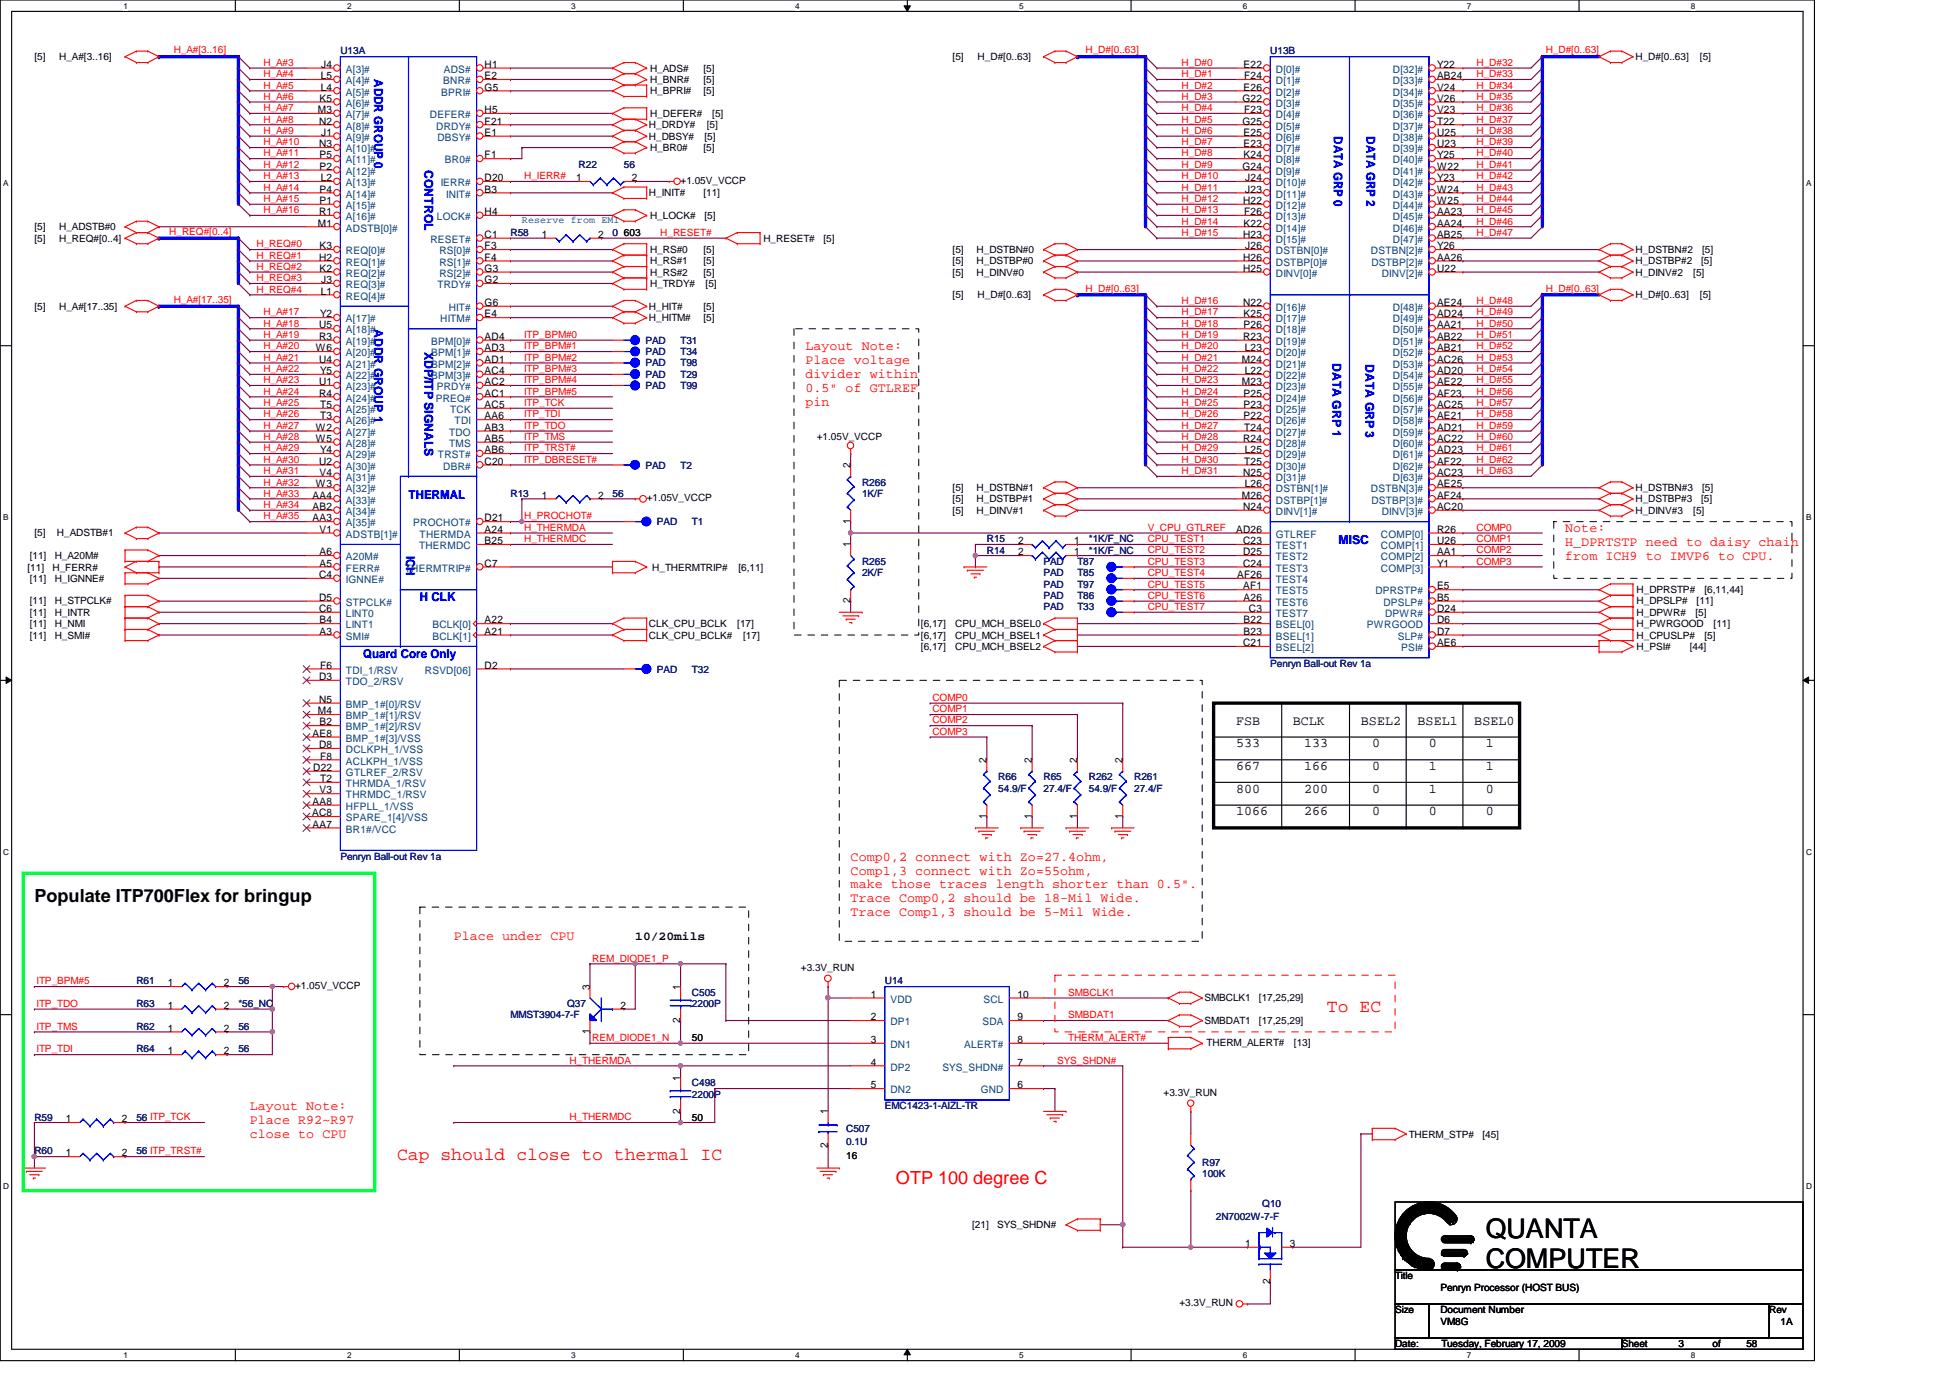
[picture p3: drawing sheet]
<svg xmlns="http://www.w3.org/2000/svg" width="297mm" height="210mm" viewBox="0 0 297 210" stroke-linecap="round" stroke-linejoin="round" font-family="sans-serif">
<defs><g id="words">
<g font-size="4.1">
<text x="226.3" y="188.5">QUANTA</text>
<text x="226.3" y="193.2">COMPUTER</text>
</g>
<text font-size="2.8" x="5.2" y="137.3">Populate ITP700Flex for bringup</text>
<g font-size="2.8" fill="#f00">
<text x="202.1" y="154.2">To EC</text>
<text x="60.5" y="176.7">Cap should close to thermal IC</text>
<text x="136.5" y="180.4">OTP 100 degree C</text>
</g>
<g font-size="2" fill="#f00">
<text x="122.7" y="53.4">Layout Note:</text>
<text x="122.7" y="55.5">Place voltage</text>
<text x="122.7" y="57.6">divider within</text>
<text x="122.7" y="59.7">0.5&quot; of GTLREF</text>
<text x="122.7" y="61.8">pin</text>
<text x="238.4" y="81">Note:</text>
<text x="238.4" y="83.1">H_DPRTSTP need to daisy chain</text>
<text x="238.4" y="85.3">from ICH9 to IMVP6 to CPU.</text>
<text x="129.6" y="131.1">Comp0,2 connect with Zo=27.4ohm,</text>
<text x="129.6" y="133.2">Comp1,3 connect with Zo=55ohm,</text>
<text x="129.6" y="135.3">make those traces length shorter than 0.5&quot;.</text>
<text x="129.6" y="137.5">Trace Comp0,2 should be 18-Mil Wide.</text>
<text x="69.1" y="143.2">Place under CPU</text>
<text x="129.6" y="139.6">Trace Comp1,3 should be 5-Mil Wide.</text>
<text x="38.1" y="169.1">Layout Note:</text>
<text x="38.1" y="171.2">Place R92~R97</text>
<text x="38.1" y="173.4">close to CPU</text>
</g>
<g font-size="2">
<text x="188.3" y="113.8">533</text>
<text x="188.3" y="110.4">FSB</text>
<text x="196.9" y="110.4">BCLK</text>
<text x="198.7" y="113.8">133</text>
<text x="207.3" y="110.4">BSEL2</text>
<text x="209" y="113.8">0</text>
<text x="215.9" y="110.4">BSEL1</text>
<text x="217.7" y="113.8">0</text>
<text x="224.6" y="110.4">BSEL0</text>
<text x="226.3" y="113.8">1</text>
<text x="188.3" y="117.3">667</text>
<text x="198.7" y="117.3">166</text>
<text x="209" y="117.3">0</text>
<text x="217.7" y="117.3">1</text>
<text x="226.3" y="117.3">1</text>
<text x="188.3" y="124.2">1066</text>
<text x="188.3" y="120.7">800</text>
<text x="198.7" y="120.7">200</text>
<text x="198.7" y="124.2">266</text>
<text x="209" y="120.7">0</text>
<text x="209" y="124.2">0</text>
<text x="217.7" y="120.7">1</text>
<text x="217.7" y="124.2">0</text>
<text x="226.3" y="120.7">0</text>
<text x="226.3" y="124.2">0</text>
</g>
<g font-size="1.9" fill="#00f">
<text x="57" y="12.1" transform="rotate(90 57 12.1)">ADDR GROUP 0</text>
<text x="203.2" y="20.7" transform="rotate(90 203.2 20.7)">DATA GRP 0</text>
<text x="208.1" y="20.7" transform="rotate(90 208.1 20.7)">DATA GRP 2</text>
<text x="64.6" y="25.9" transform="rotate(90 64.6 25.9)">CONTROL</text>
<text x="57" y="50.1" transform="rotate(90 57 50.1)">ADDR GROUP 1</text>
<text x="64.6" y="53.6" transform="rotate(90 64.6 53.6)">XDP/ITP SIGNALS</text>
<text x="203" y="55.3" transform="rotate(90 203 55.3)">DATA GRP 1</text>
<text x="208" y="55.5" transform="rotate(90 208 55.5)">DATA GRP 3</text>
<text x="62.2" y="76">THERMAL</text>
<text x="203.9" y="82.9">MISC</text>
<text x="61.9" y="84.6" transform="rotate(90 61.9 84.6)">ICH</text>
<text x="64" y="91.5">H CLK</text>
<text x="55.3" y="100.2">Quard Core Only</text>
</g>
<text font-size="1.9" x="96.8" y="143.2">10/20mils</text>
<g font-size="1.6">
<text x="48.9" y="10.3">J4</text>
<text x="73.8" y="10.3">H1</text>
<text x="189.4" y="10.3">E22</text>
<text x="218.9" y="10.3">Y22</text>
<text x="48.4" y="17.2">M3</text>
<text x="48.7" y="15.5">K5</text>
<text x="48.8" y="12.1">L5</text>
<text x="48.8" y="13.8">L4</text>
<text x="73.8" y="12.1">E2</text>
<text x="73.8" y="13.8">G5</text>
<text x="73.8" y="17.2">H5</text>
<text x="189.3" y="15.5">G22</text>
<text x="189.4" y="13.8">E26</text>
<text x="189.5" y="12.1">F24</text>
<text x="189.5" y="17.2">F23</text>
<text x="218.9" y="12.1">AB24</text>
<text x="218.9" y="13.8">V24</text>
<text x="218.9" y="15.5">V26</text>
<text x="218.9" y="17.2">V23</text>
<text x="48.6" y="22.4">N3</text>
<text x="48.6" y="19">N2</text>
<text x="48.9" y="20.7">J1</text>
<text x="73.8" y="20.7">E1</text>
<text x="73.8" y="19">F21</text>
<text x="189.3" y="19">G25</text>
<text x="189.4" y="20.7">E25</text>
<text x="189.4" y="22.4">E23</text>
<text x="218.9" y="19">T22</text>
<text x="218.9" y="20.7">U25</text>
<text x="218.9" y="22.4">U23</text>
<text x="48.7" y="24.1">P5</text>
<text x="48.7" y="25.9">P2</text>
<text x="48.7" y="29.3">P4</text>
<text x="48.8" y="27.6">L2</text>
<text x="73.8" y="24.1">F1</text>
<text x="73.8" y="27.6">D20</text>
<text x="73.8" y="29.3">B3</text>
<text x="87.8" y="27.6">1</text>
<text x="96.3" y="27.6">2</text>
<text x="189.3" y="25.9">G24</text>
<text x="189.4" y="24.1">K24</text>
<text x="189.7" y="27.6">J24</text>
<text x="189.7" y="29.3">J23</text>
<text x="218.9" y="24.1">Y25</text>
<text x="218.9" y="25.9">W22</text>
<text x="218.9" y="27.6">Y23</text>
<text x="218.9" y="29.3">W24</text>
<text x="48.4" y="34.5">M1</text>
<text x="48.6" y="32.8">R1</text>
<text x="48.7" y="31.1">P1</text>
<text x="73.8" y="32.8">H4</text>
<text x="189.4" y="31.1">H22</text>
<text x="189.4" y="34.5">K22</text>
<text x="189.5" y="32.8">F26</text>
<text x="218.9" y="31.1">W25</text>
<text x="218.9" y="32.8">AA23</text>
<text x="218.9" y="34.5">AA24</text>
<text x="48.6" y="39.7">H2</text>
<text x="48.7" y="38">K3</text>
<text x="48.7" y="41.4">K2</text>
<text x="73.8" y="36.2">C1</text>
<text x="73.8" y="38">F3</text>
<text x="73.8" y="39.7">F4</text>
<text x="73.8" y="41.4">G3</text>
<text x="82.5" y="36.2">1</text>
<text x="91.1" y="36.2">2</text>
<text x="189.4" y="36.2">H23</text>
<text x="189.4" y="41.4">H25</text>
<text x="189.4" y="39.7">H26</text>
<text x="189.7" y="38">J26</text>
<text x="218.9" y="36.2">AB25</text>
<text x="218.9" y="41.4">U22</text>
<text x="218.9" y="38">Y26</text>
<text x="218.9" y="39.7">AA26</text>
<text x="48.8" y="44.9">L1</text>
<text x="48.9" y="43.1">J3</text>
<text x="73.8" y="46.6">G6</text>
<text x="73.8" y="43.1">G2</text>
<text x="189.4" y="46.6">N22</text>
<text x="218.9" y="46.6">AE24</text>
<text x="48.1" y="53.5">W6</text>
<text x="48.6" y="50">U5</text>
<text x="48.6" y="51.8">R3</text>
<text x="48.8" y="48.3">Y2</text>
<text x="73.8" y="51.8">AD4</text>
<text x="73.8" y="53.5">AD3</text>
<text x="73.8" y="48.3">E4</text>
<text x="189.4" y="51.8">R23</text>
<text x="189.4" y="48.3">K25</text>
<text x="189.4" y="50">P26</text>
<text x="189.6" y="53.5">L23</text>
<text x="218.9" y="48.3">AD24</text>
<text x="218.9" y="50">AA21</text>
<text x="218.9" y="51.8">AB22</text>
<text x="218.9" y="53.5">AB21</text>
<text x="48.6" y="55.2">U4</text>
<text x="48.6" y="58.7">U1</text>
<text x="48.8" y="57">Y5</text>
<text x="73.8" y="55.2">AD1</text>
<text x="73.8" y="57">AC4</text>
<text x="73.8" y="58.7">AC2</text>
<text x="189.2" y="55.2">M24</text>
<text x="189.2" y="58.7">M23</text>
<text x="189.6" y="57">L22</text>
<text x="218.9" y="55.2">AC26</text>
<text x="218.9" y="57">AD20</text>
<text x="218.9" y="58.7">AE22</text>
<text x="48.1" y="65.6">W2</text>
<text x="48.6" y="60.4">R4</text>
<text x="48.8" y="62.1">T5</text>
<text x="48.8" y="63.9">T3</text>
<text x="73.8" y="60.4">AC1</text>
<text x="73.8" y="62.1">AC5</text>
<text x="73.8" y="63.9">AA6</text>
<text x="73.8" y="65.6">AB3</text>
<text x="189.4" y="60.4">P25</text>
<text x="189.4" y="62.1">P23</text>
<text x="189.4" y="63.9">P22</text>
<text x="189.5" y="65.6">T24</text>
<text x="218.9" y="60.4">AF23</text>
<text x="218.9" y="62.1">AC25</text>
<text x="218.9" y="63.9">AE21</text>
<text x="218.9" y="65.6">AD21</text>
<text x="48.1" y="67.3">W5</text>
<text x="48.6" y="70.8">U2</text>
<text x="48.8" y="69">Y4</text>
<text x="73.8" y="70.8">C20</text>
<text x="73.8" y="67.3">AB5</text>
<text x="73.8" y="69">AB6</text>
<text x="129.5" y="71.3" transform="rotate(-90 129.5 71.3)">2</text>
<text x="189.4" y="67.3">R24</text>
<text x="189.5" y="70.8">T25</text>
<text x="189.6" y="69">L25</text>
<text x="218.9" y="67.3">AC22</text>
<text x="218.9" y="69">AD23</text>
<text x="218.9" y="70.8">AF22</text>
<text x="47.6" y="75.9">AA4</text>
<text x="47.6" y="77.7">AB2</text>
<text x="48.1" y="74.3">W3</text>
<text x="48.7" y="72.5">V4</text>
<text x="82.5" y="75.9">1</text>
<text x="91.1" y="75.9">2</text>
<text x="189.2" y="75.9">M26</text>
<text x="189.4" y="72.5">N25</text>
<text x="189.4" y="77.7">N24</text>
<text x="189.6" y="74.3">L26</text>
<text x="218.9" y="72.5">AC23</text>
<text x="218.9" y="77.7">AC20</text>
<text x="218.9" y="74.3">AE25</text>
<text x="218.9" y="75.9">AF24</text>
<text x="47.6" y="79.4">AA3</text>
<text x="48.7" y="81.2">V1</text>
<text x="73.8" y="79.4">D21</text>
<text x="73.8" y="81.2">A24</text>
<text x="73.8" y="82.9">B25</text>
<text x="129.5" y="83.4" transform="rotate(-90 129.5 83.4)">1</text>
<text x="129.5" y="79.8" transform="rotate(-90 129.5 79.8)">1</text>
<text x="155.1" y="82.9">2</text>
<text x="163.6" y="82.9">1</text>
<text x="188.3" y="81.2">AD26</text>
<text x="189.4" y="82.9">C23</text>
<text x="218.9" y="81.2">R26</text>
<text x="218.9" y="82.9">U26</text>
<text x="48.6" y="88.1">C4</text>
<text x="48.7" y="84.6">A6</text>
<text x="48.7" y="86.3">A5</text>
<text x="73.8" y="86.3">C7</text>
<text x="155.1" y="84.6">2</text>
<text x="163.6" y="84.6">1</text>
<text x="188.5" y="88.1">AF26</text>
<text x="189.4" y="89.8">AF1</text>
<text x="189.4" y="86.3">C24</text>
<text x="189.4" y="84.6">D25</text>
<text x="218.9" y="84.6">AA1</text>
<text x="218.9" y="86.3">Y1</text>
<text x="218.9" y="89.8">E5</text>
<text x="48.6" y="93.2">C6</text>
<text x="48.6" y="91.5">D5</text>
<text x="48.7" y="95">B4</text>
<text x="73.8" y="95">A22</text>
<text x="129.5" y="91.9" transform="rotate(-90 129.5 91.9)">2</text>
<text x="189.4" y="95">B22</text>
<text x="189.4" y="91.5">A26</text>
<text x="190.2" y="93.2">C3</text>
<text x="218.9" y="91.5">B5</text>
<text x="218.9" y="93.2">D24</text>
<text x="218.9" y="95">D6</text>
<text x="48.7" y="96.7">A3</text>
<text x="48.8" y="101.9">F6</text>
<text x="73.8" y="101.9">D2</text>
<text x="73.8" y="96.7">A21</text>
<text x="189.4" y="98.4">C21</text>
<text x="189.4" y="96.7">B23</text>
<text x="218.9" y="98.4">AE6</text>
<text x="218.9" y="96.7">D7</text>
<text x="48.6" y="107.1">N5</text>
<text x="48.6" y="103.6">D3</text>
<text x="47.6" y="112.2">AE8</text>
<text x="48.4" y="108.8">M4</text>
<text x="48.6" y="114">D8</text>
<text x="48.7" y="110.5">B2</text>
<text x="47.7" y="117.4">D22</text>
<text x="48.8" y="119.1">T2</text>
<text x="48.8" y="115.7">F8</text>
<text x="150.3" y="116.2" transform="rotate(-90 150.3 116.2)">2</text>
<text x="157.2" y="116.2" transform="rotate(-90 157.2 116.2)">2</text>
<text x="164.1" y="116.2" transform="rotate(-90 164.1 116.2)">2</text>
<text x="171" y="116.2" transform="rotate(-90 171 116.2)">2</text>
<text x="47.5" y="124.3">AC8</text>
<text x="47.6" y="122.6">AA8</text>
<text x="48.7" y="120.9">V3</text>
<text x="150.3" y="124.7" transform="rotate(-90 150.3 124.7)">1</text>
<text x="157.2" y="124.7" transform="rotate(-90 157.2 124.7)">1</text>
<text x="164.1" y="124.7" transform="rotate(-90 164.1 124.7)">1</text>
<text x="171" y="124.7" transform="rotate(-90 171 124.7)">1</text>
<text x="47.6" y="126.1">AA7</text>
<text x="25.6" y="153.7">1</text>
<text x="25.6" y="150.2">1</text>
<text x="34.1" y="153.7">2</text>
<text x="34.1" y="150.2">2</text>
<text x="89.8" y="150.8" transform="rotate(-90 89.8 150.8)">3</text>
<text x="94.5" y="153.7">2</text>
<text x="103.6" y="155.8" transform="rotate(-90 103.6 155.8)">2</text>
<text x="103.6" y="150.8" transform="rotate(-90 103.6 150.8)">1</text>
<text x="132.7" y="152">1</text>
<text x="132.7" y="155.4">2</text>
<text x="155" y="152">10</text>
<text x="155" y="155.4">9</text>
<text x="25.6" y="160.6">1</text>
<text x="25.6" y="157.1">1</text>
<text x="34.1" y="160.6">2</text>
<text x="34.1" y="157.1">2</text>
<text x="89.8" y="157.5" transform="rotate(-90 89.8 157.5)">1</text>
<text x="132.7" y="158.9">3</text>
<text x="155" y="158.9">8</text>
<text x="103.6" y="164.6" transform="rotate(-90 103.6 164.6)">1</text>
<text x="132.7" y="165.8">5</text>
<text x="132.7" y="162.3">4</text>
<text x="155" y="162.3">7</text>
<text x="155" y="165.8">6</text>
<text x="10" y="170.9">1</text>
<text x="18.5" y="170.9">2</text>
<text x="103.6" y="169.6" transform="rotate(-90 103.6 169.6)">2</text>
<text x="126.1" y="169.8" transform="rotate(-90 126.1 169.8)">1</text>
<text x="10" y="176.1">1</text>
<text x="18.5" y="176.1">2</text>
<text x="126.1" y="174.8" transform="rotate(-90 126.1 174.8)">2</text>
<text x="189.7" y="189.9">1</text>
<text x="196.5" y="189.9">3</text>
<text x="193.5" y="195.5" transform="rotate(-90 193.5 195.5)">2</text>
</g>
<g font-size="1.6" fill="#004080">
<text x="52.7" y="11.1">A[3]#</text>
<text x="67.6" y="11.1">ADS#</text>
<text x="194.3" y="11.1">D[0]#</text>
<text x="212.2" y="11.1">D[32]#</text>
<text x="52.7" y="12.8">A[4]#</text>
<text x="52.7" y="14.6">A[5]#</text>
<text x="52.7" y="16.3">A[6]#</text>
<text x="52.7" y="18">A[7]#</text>
<text x="65.5" y="18">DEFER#</text>
<text x="67.2" y="14.6">BPRI#</text>
<text x="67.5" y="12.8">BNR#</text>
<text x="194.3" y="12.8">D[1]#</text>
<text x="194.3" y="14.6">D[2]#</text>
<text x="194.3" y="16.3">D[3]#</text>
<text x="194.3" y="18">D[4]#</text>
<text x="212.2" y="12.8">D[33]#</text>
<text x="212.2" y="14.6">D[34]#</text>
<text x="212.2" y="16.3">D[35]#</text>
<text x="212.2" y="18">D[36]#</text>
<text x="52.7" y="23.2">A[10]#</text>
<text x="52.7" y="19.7">A[8]#</text>
<text x="52.7" y="21.5">A[9]#</text>
<text x="66.5" y="19.7">DRDY#</text>
<text x="66.6" y="21.5">DBSY#</text>
<text x="194.3" y="19.7">D[5]#</text>
<text x="194.3" y="21.5">D[6]#</text>
<text x="194.3" y="23.2">D[7]#</text>
<text x="212.2" y="19.7">D[37]#</text>
<text x="212.2" y="21.5">D[38]#</text>
<text x="212.2" y="23.2">D[39]#</text>
<text x="52.7" y="24.9">A[11]#</text>
<text x="52.7" y="26.6">A[12]#</text>
<text x="52.7" y="28.4">A[13]#</text>
<text x="67.1" y="28.4">IERR#</text>
<text x="67.8" y="24.9">BR0#</text>
<text x="194.3" y="28.4">D[10]#</text>
<text x="194.3" y="24.9">D[8]#</text>
<text x="194.3" y="26.6">D[9]#</text>
<text x="212.2" y="24.9">D[40]#</text>
<text x="212.2" y="26.6">D[41]#</text>
<text x="212.2" y="28.4">D[42]#</text>
<text x="52.7" y="30.1">A[14]#</text>
<text x="52.7" y="31.8">A[15]#</text>
<text x="52.7" y="33.5">A[16]#</text>
<text x="52.7" y="35.3">ADSTB[0]#</text>
<text x="66.5" y="33.5">LOCK#</text>
<text x="68" y="30.1">INIT#</text>
<text x="194.3" y="30.1">D[11]#</text>
<text x="194.3" y="31.8">D[12]#</text>
<text x="194.3" y="33.5">D[13]#</text>
<text x="194.3" y="35.3">D[14]#</text>
<text x="212.2" y="30.1">D[43]#</text>
<text x="212.2" y="31.8">D[44]#</text>
<text x="212.2" y="33.5">D[45]#</text>
<text x="212.2" y="35.3">D[46]#</text>
<text x="52.7" y="38.7">REQ[0]#</text>
<text x="52.7" y="40.5">REQ[1]#</text>
<text x="65.6" y="37">RESET#</text>
<text x="66.9" y="38.7">RS[0]#</text>
<text x="66.9" y="40.5">RS[1]#</text>
<text x="194.3" y="37">D[15]#</text>
<text x="194.3" y="38.7">DSTBN[0]#</text>
<text x="194.3" y="40.5">DSTBP[0]#</text>
<text x="208.8" y="38.7">DSTBN[2]#</text>
<text x="208.9" y="40.5">DSTBP[2]#</text>
<text x="212.2" y="37">D[47]#</text>
<text x="52.7" y="42.2">REQ[2]#</text>
<text x="52.7" y="43.9">REQ[3]#</text>
<text x="52.7" y="45.6">REQ[4]#</text>
<text x="66.6" y="43.9">TRDY#</text>
<text x="66.9" y="42.2">RS[2]#</text>
<text x="68.4" y="47.4">HIT#</text>
<text x="194.3" y="47.4">D[16]#</text>
<text x="194.3" y="42.2">DINV[0]#</text>
<text x="210.5" y="42.2">DINV[2]#</text>
<text x="212.2" y="47.4">D[48]#</text>
<text x="52.7" y="49.1">A[17]#</text>
<text x="52.7" y="50.8">A[18]#</text>
<text x="52.7" y="52.5">A[19]#</text>
<text x="65.7" y="52.5">BPM[0]#</text>
<text x="67.1" y="49.1">HITM#</text>
<text x="194.3" y="49.1">D[17]#</text>
<text x="194.3" y="50.8">D[18]#</text>
<text x="194.3" y="52.5">D[19]#</text>
<text x="212.2" y="49.1">D[49]#</text>
<text x="212.2" y="50.8">D[50]#</text>
<text x="212.2" y="52.5">D[51]#</text>
<text x="52.7" y="54.3">A[20]#</text>
<text x="52.7" y="56">A[21]#</text>
<text x="52.7" y="57.7">A[22]#</text>
<text x="52.7" y="59.4">A[23]#</text>
<text x="65.7" y="54.3">BPM[1]#</text>
<text x="65.7" y="56">BPM[2]#</text>
<text x="65.7" y="57.7">BPM[3]#</text>
<text x="66.5" y="59.4">PRDY#</text>
<text x="194.3" y="54.3">D[20]#</text>
<text x="194.3" y="56">D[21]#</text>
<text x="194.3" y="57.7">D[22]#</text>
<text x="194.3" y="59.4">D[23]#</text>
<text x="212.2" y="54.3">D[52]#</text>
<text x="212.2" y="56">D[53]#</text>
<text x="212.2" y="57.7">D[54]#</text>
<text x="212.2" y="59.4">D[55]#</text>
<text x="52.7" y="61.2">A[24]#</text>
<text x="52.7" y="62.9">A[25]#</text>
<text x="52.7" y="64.6">A[26]#</text>
<text x="66.4" y="61.2">PREQ#</text>
<text x="68.6" y="62.9">TCK</text>
<text x="69.3" y="64.6">TDI</text>
<text x="194.3" y="61.2">D[24]#</text>
<text x="194.3" y="62.9">D[25]#</text>
<text x="194.3" y="64.6">D[26]#</text>
<text x="212.2" y="61.2">D[56]#</text>
<text x="212.2" y="62.9">D[57]#</text>
<text x="212.2" y="64.6">D[58]#</text>
<text x="52.7" y="66.4">A[27]#</text>
<text x="52.7" y="68.1">A[28]#</text>
<text x="52.7" y="69.8">A[29]#</text>
<text x="52.7" y="71.5">A[30]#</text>
<text x="66.7" y="69.8">TRST#</text>
<text x="67.5" y="71.5">DBR#</text>
<text x="68.4" y="66.4">TDO</text>
<text x="68.4" y="68.1">TMS</text>
<text x="194.3" y="66.4">D[27]#</text>
<text x="194.3" y="68.1">D[28]#</text>
<text x="194.3" y="69.8">D[29]#</text>
<text x="194.3" y="71.5">D[30]#</text>
<text x="212.2" y="66.4">D[59]#</text>
<text x="212.2" y="68.1">D[60]#</text>
<text x="212.2" y="69.8">D[61]#</text>
<text x="212.2" y="71.5">D[62]#</text>
<text x="52.7" y="73.3">A[31]#</text>
<text x="52.7" y="75">A[32]#</text>
<text x="52.7" y="76.7">A[33]#</text>
<text x="194.3" y="73.3">D[31]#</text>
<text x="194.3" y="75">DSTBN[1]#</text>
<text x="194.3" y="76.7">DSTBP[1]#</text>
<text x="208.8" y="75">DSTBN[3]#</text>
<text x="208.9" y="76.7">DSTBP[3]#</text>
<text x="212.2" y="73.3">D[63]#</text>
<text x="52.7" y="81.9">ADSTB[1]#</text>
<text x="52.7" y="78.4">A[34]#</text>
<text x="52.7" y="80.2">A[35]#</text>
<text x="62.9" y="80.2">PROCHOT#</text>
<text x="63.8" y="83.7">THERMDC</text>
<text x="63.9" y="81.9">THERMDA</text>
<text x="194.3" y="78.4">DINV[1]#</text>
<text x="194.3" y="81.9">GTLREF</text>
<text x="194.3" y="83.7">TEST1</text>
<text x="210.4" y="81.9">COMP[0]</text>
<text x="210.4" y="83.7">COMP[1]</text>
<text x="210.5" y="78.4">DINV[3]#</text>
<text x="52.7" y="85.3">A20M#</text>
<text x="52.7" y="87.1">FERR#</text>
<text x="52.7" y="88.8">IGNNE#</text>
<text x="61.7" y="87.1">THERMTRIP#</text>
<text x="194.3" y="87.1">TEST3</text>
<text x="194.3" y="85.3">TEST2</text>
<text x="194.3" y="88.8">TEST4</text>
<text x="210.4" y="85.3">COMP[2]</text>
<text x="210.4" y="87.1">COMP[3]</text>
<text x="52.7" y="94">LINT0</text>
<text x="52.7" y="95.7">LINT1</text>
<text x="52.7" y="92.3">STPCLK#</text>
<text x="65.9" y="95.7">BCLK[0]</text>
<text x="194.3" y="90.6">TEST5</text>
<text x="194.3" y="95.7">BSEL[0]</text>
<text x="194.3" y="92.3">TEST6</text>
<text x="194.3" y="94">TEST7</text>
<text x="208.2" y="95.7">PWRGOOD</text>
<text x="209.5" y="90.6">DPRSTP#</text>
<text x="210.7" y="92.3">DPSLP#</text>
<text x="211" y="94">DPWR#</text>
<text x="52.7" y="97.5">SMI#</text>
<text x="65.9" y="97.5">BCLK[1]</text>
<text x="194.3" y="97.5">BSEL[1]</text>
<text x="194.3" y="99.2">BSEL[2]</text>
<text x="212.9" y="97.5">SLP#</text>
<text x="213.4" y="99.2">PSI#</text>
<text x="52.7" y="107.8">BMP_1#[0]/RSV</text>
<text x="52.7" y="104.4">TDO_2/RSV</text>
<text x="52.7" y="102.6">TDI_1/RSV</text>
<text x="64.7" y="102.6">RSVD[06]</text>
<text x="52.7" y="109.6">BMP_1#[1]/RSV</text>
<text x="52.7" y="111.3">BMP_1#[2]/RSV</text>
<text x="52.7" y="113">BMP_1#[3]/VSS</text>
<text x="52.7" y="119.9">THRMDA_1/RSV</text>
<text x="52.7" y="118.2">GTLREF_2/RSV</text>
<text x="52.7" y="116.5">ACLKPH_1/VSS</text>
<text x="52.7" y="114.7">DCLKPH_1/VSS</text>
<text x="52.7" y="121.6">THRMDC_1/RSV</text>
<text x="52.7" y="123.4">HFPLL_1/VSS</text>
<text x="52.7" y="125.1">SPARE_1[4]/VSS</text>
<text x="52.7" y="126.8">BR1#/VCC</text>
<text x="135.6" y="152.7">VDD</text>
<text x="149.8" y="152.7">SCL</text>
<text x="135.6" y="156.2">DP1</text>
<text x="135.6" y="159.6">DN1</text>
<text x="146.9" y="159.6">ALERT#</text>
<text x="149.6" y="156.2">SDA</text>
<text x="135.6" y="166.5">DN2</text>
<text x="135.6" y="163.1">DP2</text>
<text x="143.5" y="163.1">SYS_SHDN#</text>
<text x="149.4" y="166.5">GND</text>
</g>
<g font-size="1.5">
<text x="5.2" y="9.2">[5]</text>
<text x="9" y="9.2">H_A#[3..16]</text>
<text x="99" y="10.9">H_ADS#</text>
<text x="107.1" y="10.9">[5]</text>
<text x="145.1" y="9.2">[5]</text>
<text x="148.9" y="9.2">H_D#[0..63]</text>
<text x="249.1" y="9.2">H_D#[0..63]</text>
<text x="258.9" y="9.2">[5]</text>
<text x="99" y="14.4">H_BPRI#</text>
<text x="99" y="12.6">H_BNR#</text>
<text x="99" y="17.8">H_DEFER#</text>
<text x="107.1" y="14.4">[5]</text>
<text x="107.1" y="12.6">[5]</text>
<text x="108.5" y="17.8">[5]</text>
<text x="98.8" y="21.3">H_DBSY#</text>
<text x="98.8" y="19.6">H_DRDY#</text>
<text x="99" y="23">H_BR0#</text>
<text x="107.1" y="23">[5]</text>
<text x="107.3" y="21.3">[5]</text>
<text x="107.7" y="19.6">[5]</text>
<text x="98.8" y="29.9">H_INIT#</text>
<text x="103.7" y="28">+1.05V_VCCP</text>
<text x="107.1" y="29.9">[11]</text>
<text x="5.2" y="35.1">[5]</text>
<text x="9" y="35.1">H_ADSTB#0</text>
<text x="95" y="35.9">603</text>
<text x="99" y="33.4">H_LOCK#</text>
<text x="107.3" y="33.4">[5]</text>
<text x="5.2" y="36.8">[5]</text>
<text x="9" y="36.8">H_REQ#[0..4]</text>
<text x="99" y="40.3">H_RS#1</text>
<text x="99" y="42">H_RS#2</text>
<text x="99" y="38.5">H_RS#0</text>
<text x="107.1" y="40.3">[5]</text>
<text x="107.1" y="42">[5]</text>
<text x="107.1" y="38.5">[5]</text>
<text x="116.3" y="36.8">H_RESET#</text>
<text x="125.4" y="36.8">[5]</text>
<text x="145.1" y="40.3">[5]</text>
<text x="145.1" y="42">[5]</text>
<text x="145.1" y="38.5">[5]</text>
<text x="148.8" y="40.3">H_DSTBP#0</text>
<text x="148.8" y="42">H_DINV#0</text>
<text x="148.8" y="38.5">H_DSTBN#0</text>
<text x="249.1" y="40.3">H_DSTBP#2</text>
<text x="249.1" y="38.5">H_DSTBN#2</text>
<text x="249.1" y="42">H_DINV#2</text>
<text x="257.9" y="42">[5]</text>
<text x="259.1" y="40.3">[5]</text>
<text x="259.3" y="38.5">[5]</text>
<text x="5.2" y="47.2">[5]</text>
<text x="9" y="47.2">H_A#[17..35]</text>
<text x="98.8" y="47.2">H_HIT#</text>
<text x="99" y="43.7">H_TRDY#</text>
<text x="107.1" y="47.2">[5]</text>
<text x="107.5" y="43.7">[5]</text>
<text x="145.1" y="45.5">[5]</text>
<text x="148.9" y="45.5">H_D#[0..63]</text>
<text x="249.1" y="45.5">H_D#[0..63]</text>
<text x="258.9" y="45.5">[5]</text>
<text x="98.8" y="48.9">H_HITM#</text>
<text x="107.1" y="48.9">[5]</text>
<text x="124.4" y="67.1">+1.05V_VCCP</text>
<text x="98.5" y="76.4">+1.05V_VCCP</text>
<text x="145.1" y="76.5">[5]</text>
<text x="145.1" y="74.8">[5]</text>
<text x="148.8" y="76.5">H_DSTBP#1</text>
<text x="148.8" y="74.8">H_DSTBN#1</text>
<text x="249.1" y="76.5">H_DSTBP#3</text>
<text x="249.1" y="74.8">H_DSTBN#3</text>
<text x="259.1" y="76.5">[5]</text>
<text x="259.3" y="74.8">[5]</text>
<text x="5.2" y="81.7">[5]</text>
<text x="8.7" y="81.7">H_ADSTB#1</text>
<text x="145.1" y="78.3">[5]</text>
<text x="148.8" y="78.3">H_DINV#1</text>
<text x="249.1" y="78.3">H_DINV#3</text>
<text x="257.9" y="78.3">[5]</text>
<text x="4.2" y="86.9">[11]</text>
<text x="4.5" y="88.6">[11]</text>
<text x="4.5" y="85.2">[11]</text>
<text x="8" y="86.9">H_FERR#</text>
<text x="8.3" y="88.6">H_IGNNE#</text>
<text x="8.3" y="85.2">H_A20M#</text>
<text x="99.4" y="86.9">H_THERMTRIP#</text>
<text x="112.5" y="86.9">[6,11]</text>
<text x="4.5" y="92.1">[11]</text>
<text x="4.5" y="93.8">[11]</text>
<text x="4.5" y="95.5">[11]</text>
<text x="8.3" y="92.1">H_STPCLK#</text>
<text x="8.3" y="93.8">H_INTR</text>
<text x="8.3" y="95.5">H_NMI</text>
<text x="98.8" y="95.5">CLK_CPU_BCLK</text>
<text x="112.3" y="95.5">[17]</text>
<text x="140.3" y="95.5">[6,17]</text>
<text x="145.5" y="95.5">CPU_MCH_BSEL0</text>
<text x="249.3" y="92.1">H_DPSLP#</text>
<text x="249.3" y="90.3">H_DPRSTP#</text>
<text x="249.3" y="93.8">H_DPWR#</text>
<text x="249.3" y="95.5">H_PWRGOOD</text>
<text x="258.3" y="93.8">[5]</text>
<text x="258.4" y="92.1">[11]</text>
<text x="259.6" y="90.3">[6,11,44]</text>
<text x="261" y="95.5">[11]</text>
<text x="4.5" y="97.3">[11]</text>
<text x="8.3" y="97.3">H_SMI#</text>
<text x="98.8" y="97.3">CLK_CPU_BCLK#</text>
<text x="113.2" y="97.3">[17]</text>
<text x="140.3" y="97.3">[6,17]</text>
<text x="140.3" y="99">[6,17]</text>
<text x="145.5" y="97.3">CPU_MCH_BSEL1</text>
<text x="145.5" y="99">CPU_MCH_BSEL2</text>
<text x="249.3" y="99">H_PSI#</text>
<text x="249.3" y="97.3">H_CPUSLP#</text>
<text x="257.4" y="99">[44]</text>
<text x="259.6" y="97.3">[5]</text>
<text x="122" y="147.9">+3.3V_RUN</text>
<text x="45" y="150.6">+1.05V_VCCP</text>
<text x="183.5" y="156">SMBDAT1</text>
<text x="183.5" y="152.5">SMBCLK1</text>
<text x="191.8" y="156">[17,25,29]</text>
<text x="191.8" y="152.5">[17,25,29]</text>
<text x="105.4" y="158.6">50</text>
<text x="183.8" y="159.3">THERM_ALERT#</text>
<text x="197.1" y="159.3">[13]</text>
<text x="177.2" y="166.9">+3.3V_RUN</text>
<text x="105.4" y="170.7">50</text>
<text x="214.6" y="173.3">THERM_STP#</text>
<text x="225.8" y="173.3">[45]</text>
<text x="128.9" y="176.5">16</text>
<text x="148.1" y="187.1">[21]</text>
<text x="151.9" y="187.1">SYS_SHDN#</text>
<text x="212.5" y="194.9">Title</text>
<text x="219.4" y="196.6">Penryn Processor (HOST BUS)</text>
<text x="179.7" y="199">+3.3V_RUN</text>
<text x="212.5" y="200">Size</text>
<text x="219.4" y="200">Document Number</text>
<text x="219.4" y="201.8">VM8G</text>
<text x="269.5" y="200">Rev</text>
<text x="271.2" y="201.8">1A</text>
<text x="212.5" y="205.2">Date:</text>
<text x="219.6" y="205.2">Tuesday, February 17, 2009</text>
<text x="247.1" y="205.2">Sheet</text>
<text x="255.7" y="205.2">3</text>
<text x="260.9" y="205.2">of</text>
<text x="266" y="205.2">58</text>
</g>
<g font-size="1.5" fill="#f00">
<text x="26.5" y="8.1">H_A#[3..16]</text>
<text x="40.1" y="10">H_A#3</text>
<text x="40.1" y="11.8">H_A#4</text>
<text x="165.4" y="8.1">H_D#[0..63]</text>
<text x="180" y="10">H_D#0</text>
<text x="180" y="11.8">H_D#1</text>
<text x="224.9" y="11.8">H_D#33</text>
<text x="224.9" y="10">H_D#32</text>
<text x="235.5" y="8.1">H_D#[0..63]</text>
<text x="40.1" y="15.2">H_A#6</text>
<text x="40.1" y="13.5">H_A#5</text>
<text x="40.1" y="16.9">H_A#7</text>
<text x="180" y="15.2">H_D#3</text>
<text x="180" y="16.9">H_D#4</text>
<text x="180" y="13.5">H_D#2</text>
<text x="224.9" y="15.2">H_D#35</text>
<text x="224.9" y="13.5">H_D#34</text>
<text x="224.9" y="16.9">H_D#36</text>
<text x="40.1" y="23.8">H_A#11</text>
<text x="40.1" y="18.7">H_A#8</text>
<text x="40.1" y="20.4">H_A#9</text>
<text x="40.1" y="22.1">H_A#10</text>
<text x="180" y="23.8">H_D#8</text>
<text x="180" y="18.7">H_D#5</text>
<text x="180" y="22.1">H_D#7</text>
<text x="180" y="20.4">H_D#6</text>
<text x="224.9" y="18.7">H_D#37</text>
<text x="224.9" y="20.4">H_D#38</text>
<text x="224.9" y="22.1">H_D#39</text>
<text x="224.9" y="23.8">H_D#40</text>
<text x="40.1" y="29">H_A#14</text>
<text x="40.1" y="27.3">H_A#13</text>
<text x="40.1" y="25.6">H_A#12</text>
<text x="79.8" y="27.3">H_IERR#</text>
<text x="180" y="27.3">H_D#10</text>
<text x="180" y="29">H_D#11</text>
<text x="180" y="25.6">H_D#9</text>
<text x="224.9" y="29">H_D#43</text>
<text x="224.9" y="27.3">H_D#42</text>
<text x="224.9" y="25.6">H_D#41</text>
<text x="25.8" y="35.8">H_REQ#[0..4]</text>
<text x="40.1" y="32.5">H_A#16</text>
<text x="40.1" y="30.8">H_A#15</text>
<text x="100.6" y="35.9">H_RESET#</text>
<text x="180" y="32.5">H_D#13</text>
<text x="180" y="30.8">H_D#12</text>
<text x="180" y="34.2">H_D#14</text>
<text x="180" y="35.9">H_D#15</text>
<text x="224.9" y="30.8">H_D#44</text>
<text x="224.9" y="35.9">H_D#47</text>
<text x="224.9" y="34.2">H_D#46</text>
<text x="224.9" y="32.5">H_D#45</text>
<text x="39.1" y="39.4">H_REQ#1</text>
<text x="39.1" y="37.7">H_REQ#0</text>
<text x="39.1" y="41.1">H_REQ#2</text>
<text x="26.5" y="46.1">H_A#[17..35]</text>
<text x="39.1" y="44.6">H_REQ#4</text>
<text x="39.1" y="42.8">H_REQ#3</text>
<text x="165.4" y="44.4">H_D#[0..63]</text>
<text x="180" y="46.3">H_D#16</text>
<text x="224.9" y="46.3">H_D#48</text>
<text x="235.5" y="44.4">H_D#[0..63]</text>
<text x="40.1" y="48">H_A#17</text>
<text x="40.1" y="53.2">H_A#20</text>
<text x="40.1" y="49.7">H_A#18</text>
<text x="40.1" y="51.5">H_A#19</text>
<text x="79.8" y="51.5">ITP_BPM#0</text>
<text x="79.8" y="53.2">ITP_BPM#1</text>
<text x="180" y="51.5">H_D#19</text>
<text x="180" y="53.2">H_D#20</text>
<text x="180" y="48">H_D#17</text>
<text x="180" y="49.7">H_D#18</text>
<text x="224.9" y="49.7">H_D#50</text>
<text x="224.9" y="51.5">H_D#51</text>
<text x="224.9" y="53.2">H_D#52</text>
<text x="224.9" y="48">H_D#49</text>
<text x="40.1" y="58.4">H_A#23</text>
<text x="40.1" y="56.7">H_A#22</text>
<text x="40.1" y="54.9">H_A#21</text>
<text x="79.8" y="54.9">ITP_BPM#2</text>
<text x="79.8" y="58.4">ITP_BPM#4</text>
<text x="79.8" y="56.7">ITP_BPM#3</text>
<text x="180" y="56.7">H_D#22</text>
<text x="180" y="58.4">H_D#23</text>
<text x="180" y="54.9">H_D#21</text>
<text x="224.9" y="54.9">H_D#53</text>
<text x="224.9" y="58.4">H_D#55</text>
<text x="224.9" y="56.7">H_D#54</text>
<text x="40.1" y="61.8">H_A#25</text>
<text x="40.1" y="63.6">H_A#26</text>
<text x="40.1" y="65.3">H_A#27</text>
<text x="40.1" y="60.1">H_A#24</text>
<text x="79.8" y="65.3">ITP_TDO</text>
<text x="79.8" y="63.6">ITP_TDI</text>
<text x="79.8" y="61.8">ITP_TCK</text>
<text x="79.8" y="60.1">ITP_BPM#5</text>
<text x="180" y="63.6">H_D#26</text>
<text x="180" y="61.8">H_D#25</text>
<text x="180" y="65.3">H_D#27</text>
<text x="180" y="60.1">H_D#24</text>
<text x="224.9" y="63.6">H_D#58</text>
<text x="224.9" y="60.1">H_D#56</text>
<text x="224.9" y="61.8">H_D#57</text>
<text x="224.9" y="65.3">H_D#59</text>
<text x="40.1" y="67">H_A#28</text>
<text x="40.1" y="68.7">H_A#29</text>
<text x="40.1" y="70.5">H_A#30</text>
<text x="79.8" y="70.5">ITP_DBRESET#</text>
<text x="79.8" y="68.7">ITP_TRST#</text>
<text x="79.8" y="67">ITP_TMS</text>
<text x="180" y="68.7">H_D#29</text>
<text x="180" y="67">H_D#28</text>
<text x="180" y="70.5">H_D#30</text>
<text x="224.9" y="68.7">H_D#61</text>
<text x="224.9" y="70.5">H_D#62</text>
<text x="224.9" y="67">H_D#60</text>
<text x="40.1" y="77.4">H_A#34</text>
<text x="40.1" y="72.2">H_A#31</text>
<text x="40.1" y="74">H_A#32</text>
<text x="40.1" y="75.6">H_A#33</text>
<text x="180" y="72.2">H_D#31</text>
<text x="224.9" y="72.2">H_D#63</text>
<text x="40.1" y="79.1">H_A#35</text>
<text x="79.8" y="80.9">H_THERMDA</text>
<text x="79.8" y="82.6">H_THERMDC</text>
<text x="79.8" y="79.1">H_PROCHOT#</text>
<text x="174.8" y="80.9">V_CPU_GTLREF</text>
<text x="174.8" y="82.6">CPU_TEST1</text>
<text x="224.9" y="82.6">COMP1</text>
<text x="224.9" y="80.9">COMP0</text>
<text x="174.8" y="84.3">CPU_TEST2</text>
<text x="174.8" y="86">CPU_TEST3</text>
<text x="174.8" y="87.8">CPU_TEST4</text>
<text x="174.8" y="89.5">CPU_TEST5</text>
<text x="224.9" y="86">COMP3</text>
<text x="224.9" y="84.3">COMP2</text>
<text x="174.8" y="91.2">CPU_TEST6</text>
<text x="174.8" y="92.9">CPU_TEST7</text>
<text x="142" y="106.8">COMP0</text>
<text x="142" y="111.9">COMP3</text>
<text x="142" y="110.2">COMP2</text>
<text x="142" y="108.5">COMP1</text>
<text x="5.6" y="149.9">ITP_BPM#5</text>
<text x="90.2" y="146.5">REM_DIODE1_P</text>
<text x="5.6" y="153.4">ITP_TDO</text>
<text x="162.7" y="151.7">SMBCLK1</text>
<text x="162.7" y="155.1">SMBDAT1</text>
<text x="5.6" y="156.8">ITP_TMS</text>
<text x="5.6" y="160.3">ITP_TDI</text>
<text x="90.2" y="158.6">REM_DIODE1_N</text>
<text x="162.7" y="158.6">THERM_ALERT#</text>
<text x="86.7" y="162">H_THERMDA</text>
<text x="161" y="162">SYS_SHDN#</text>
<text x="86.7" y="170.6">H_THERMDC</text>
</g>
<g font-size="1.5" fill="#000080">
<text x="51.9" y="8.3">U13A</text>
<text x="193.5" y="8.3">U13B</text>
<text x="88.1" y="25.6">R22</text>
<text x="95" y="25.6">56</text>
<text x="77.8" y="35.9">R58</text>
<text x="93.3" y="35.9">0</text>
<text x="98.3" y="52.4">PAD</text>
<text x="103.7" y="52.4">T31</text>
<text x="98.3" y="57.5">PAD</text>
<text x="98.3" y="59.3">PAD</text>
<text x="98.3" y="54.1">PAD</text>
<text x="98.3" y="55.8">PAD</text>
<text x="103.7" y="57.5">T29</text>
<text x="103.7" y="59.3">T99</text>
<text x="103.7" y="54.1">T34</text>
<text x="103.7" y="55.8">T98</text>
<text x="98.3" y="71.4">PAD</text>
<text x="103.7" y="71.4">T2</text>
<text x="77.8" y="75.7">R13</text>
<text x="93.3" y="75.7">56</text>
<text x="131.3" y="74">R266</text>
<text x="131.3" y="75.7">1K/F</text>
<text x="100.1" y="80">PAD</text>
<text x="105.4" y="80">T1</text>
<text x="150.3" y="82.6">R15</text>
<text x="165.9" y="82.6">*1K/F_NC</text>
<text x="131.3" y="86">R265</text>
<text x="131.3" y="87.8">2K/F</text>
<text x="150.3" y="84.3">R14</text>
<text x="159" y="87.8">PAD</text>
<text x="159" y="86">PAD</text>
<text x="159" y="89.5">PAD</text>
<text x="164.1" y="87.8">T85</text>
<text x="164.1" y="86">T87</text>
<text x="164.1" y="89.5">T97</text>
<text x="165.9" y="84.3">*1K/F_NC</text>
<text x="159" y="93">PAD</text>
<text x="159" y="91.2">PAD</text>
<text x="164.1" y="93">T33</text>
<text x="164.1" y="91.2">T86</text>
<text x="193.5" y="101.6">Penryn Ball-out Rev 1a</text>
<text x="100.1" y="102.4">PAD</text>
<text x="105.4" y="102.4">T32</text>
<text x="152.1" y="118.9">R66</text>
<text x="159" y="118.9">R65</text>
<text x="165.9" y="118.9">R262</text>
<text x="172.8" y="118.9">R261</text>
<text x="152.1" y="120.6">54.9/F</text>
<text x="159" y="120.6">27.4/F</text>
<text x="165.9" y="120.6">54.9/F</text>
<text x="172.8" y="120.6">27.4/F</text>
<text x="51.9" y="130.9">Penryn Ball-out Rev 1a</text>
<text x="20.8" y="149.9">R61</text>
<text x="36.3" y="149.9">56</text>
<text x="134.8" y="149.9">U14</text>
<text x="20.8" y="153.4">R63</text>
<text x="36.3" y="153.4">*56_NC</text>
<text x="77.8" y="155.1">MMST3904-7-F</text>
<text x="86.4" y="153.4">Q37</text>
<text x="105.4" y="151.7">C505</text>
<text x="105.4" y="153.4">2200P</text>
<text x="20.8" y="160.3">R64</text>
<text x="20.8" y="156.8">R62</text>
<text x="36.3" y="160.3">56</text>
<text x="36.3" y="156.8">56</text>
<text x="105.4" y="165.5">C498</text>
<text x="105.4" y="167.2">2200P</text>
<text x="5.2" y="170.7">R59</text>
<text x="20.8" y="170.7">56 ITP_TCK</text>
<text x="128.9" y="172.4">C507</text>
<text x="134.8" y="169">EMC1423-1-AIZL-TR</text>
<text x="5.2" y="175.9">R60</text>
<text x="20.8" y="175.9">56 ITP_TRST#</text>
<text x="128.9" y="174.5">0.1U</text>
<text x="183.1" y="177.6">R97</text>
<text x="183.1" y="179.3">100K</text>
<text x="185.2" y="185.9">2N7002W-7-F</text>
<text x="192.3" y="183.8">Q10</text>
</g>
<text font-size="1.5" fill="#004080" x="79.5" y="34">Reserve from EMI</text>
<g font-size="1.3">
<text x="18.8" y="1.4">1</text>
<text x="52.9" y="1.4">2</text>
<text x="87" y="1.4">3</text>
<text x="121.1" y="1.4">4</text>
<text x="155.2" y="1.4">5</text>
<text x="189.3" y="1.4">6</text>
<text x="223.4" y="1.4">7</text>
<text x="257.6" y="1.4">8</text>
<text x=".5" y="28.3">A</text>
<text x="275.1" y="28.3">A</text>
<text x=".5" y="79.2">B</text>
<text x="275.1" y="79.2">B</text>
<text x=".5" y="130.2">C</text>
<text x="275.1" y="130.2">C</text>
<text x=".5" y="181.1">D</text>
<text x="275.1" y="181.1">D</text>
<text x="18.8" y="206.9">1</text>
<text x="52.9" y="206.9">2</text>
<text x="87" y="206.9">3</text>
<text x="121.1" y="206.9">4</text>
<text x="155.2" y="206.9">5</text>
<text x="189.3" y="206.9">6</text>
<text x="223.4" y="206.9">7</text>
<text x="257.6" y="206.9">8</text>
</g>
</g></defs>
<path d="M0 0h276.4v207.3h-276.4zM1.8 1.7h272.9v203.8h-272.9z" fill="none" stroke="#000" stroke-width=".17"/>
<g fill="#fff">
<path d="M18.8 .2h.7v1.4h-.7z"/>
<path d="M18.8 205.7h.7v1.4h-.7z"/>
</g>
<path d="M35.9 0v1.7M35.9 205.5v1.8" fill="none" stroke="#000" stroke-width=".17"/>
<g fill="#fff">
<path d="M52.9 .2h.6v1.4h-.6z"/>
<path d="M52.9 205.7h.6v1.4h-.6z"/>
</g>
<path d="M70 0v1.7M70 205.5v1.8" fill="none" stroke="#000" stroke-width=".17"/>
<g fill="#fff">
<path d="M87 .2h.7v1.4h-.7z"/>
<path d="M87 205.7h.7v1.4h-.7z"/>
</g>
<path d="M104.1 0v1.7M104.1 205.5v1.8" fill="none" stroke="#000" stroke-width=".17"/>
<g fill="#fff">
<path d="M121.1 .2h.7v1.4h-.7z"/>
<path d="M121.1 205.7h.7v1.4h-.7z"/>
</g>
<path d="M138.2 0v1.7M138.2 205.5v1.8" fill="none" stroke="#000" stroke-width=".17"/>
<path d="M137.7 .9h1l-.5 .8zM138.2 205.5l.5 .9h-1z" fill="#000"/>
<path d="M137.7 .9h1l-.5 .8zM138.2 205.5l.5 .9h-1z" fill="none" stroke="#000" stroke-width=".15"/>
<g fill="#fff">
<path d="M155.2 .2h.7v1.4h-.7z"/>
<path d="M155.2 205.7h.7v1.4h-.7z"/>
</g>
<path d="M172.3 0v1.7M172.3 205.5v1.8" fill="none" stroke="#000" stroke-width=".17"/>
<g fill="#fff">
<path d="M189.3 .2h.7v1.4h-.7z"/>
<path d="M189.3 205.7h.7v1.4h-.7z"/>
</g>
<path d="M206.4 0v1.7M206.4 205.5v1.8" fill="none" stroke="#000" stroke-width=".17"/>
<g fill="#fff">
<path d="M223.4 .2h.7v1.4h-.7z"/>
<path d="M223.4 205.7h.7v1.4h-.7z"/>
</g>
<path d="M240.5 0v1.7M240.5 205.5v1.8" fill="none" stroke="#000" stroke-width=".17"/>
<g fill="#fff">
<path d="M257.6 .2h.6v1.4h-.6z"/>
<path d="M257.6 205.7h.6v1.4h-.6z"/>
<path d="M.5 27.2h.8v1.4h-.8z"/>
<path d="M275.1 27.2h.8v1.4h-.8z"/>
<path d="M.5 78.1h.8v1.4h-.8z"/>
<path d="M275.1 78.1h.8v1.4h-.8z"/>
</g>
<path d="M0 52.7h1.8M274.7 52.7h1.7" fill="none" stroke="#000" stroke-width=".17"/>
<g fill="#fff">
<path d="M.5 129.1h.9v1.4h-.9z"/>
<path d="M275.1 129.1h.9v1.4h-.9z"/>
</g>
<path d="M0 103.6h1.8M274.7 103.6h1.7" fill="none" stroke="#000" stroke-width=".17"/>
<path d="M.9 103.1l.9 .5-.9 .5zM274.7 103.6l.8-.5v1z" fill="#000"/>
<path d="M.9 103.1l.9 .5-.9 .5zM274.7 103.6l.8-.5v1z" fill="none" stroke="#000" stroke-width=".15"/>
<g fill="#fff">
<path d="M.5 180h.9v1.4h-.9z"/>
<path d="M275.1 180h.9v1.4h-.9z"/>
</g>
<path d="M0 154.6h1.8M274.7 154.6h1.7" fill="none" stroke="#000" stroke-width=".17"/>
<path d="M129.6 69.1h.1M129.6 69.1v1.7M129.6 81.2h.1M129.6 91.6h.1M129.6 81.2v1.7M129.6 91.6v1.7" fill="none" stroke="#800040" stroke-width=".17"/>
<path d="M164.1 44.9h10.4" fill="none" stroke="#00f" stroke-width=".51"/>
<circle cx="164.1" cy="44.9" r=".25" fill="#00f"/>
<g fill="none" stroke="#800040" stroke-width=".17">
<path d="M176.2 57h.1M176.2 46.7h.1M176.2 51.8h.1M176.2 58.7h.1M176.2 53.6h.1M176.2 55.3h.1M176.2 48.4h.1M176.2 50.1h.1M176.2 57h12.1M176.2 46.7h12.1M176.2 51.8h12.1M176.2 58.7h12.1"/>
<path d="M176.2 53.6h12.1M176.2 55.3h12.1M176.2 48.4h12.1M176.2 50.1h12.1M164.1 74.3h.1M164.1 77.7h.1M164.1 76h.1M164.1 74.3h24.2M164.1 77.7h24.2M164.1 76h24.2M176.2 63.9h.1M176.2 62.2h.1"/>
<path d="M176.2 69.1h.1M176.2 67.4h.1M176.2 70.8h.1M176.2 65.7h.1M176.2 60.5h.1M176.2 72.6h.1M176.2 63.9h12.1M176.2 62.2h12.1M176.2 69.1h12.1M176.2 67.4h12.1M176.2 70.8h12.1M176.2 65.7h12.1"/>
<path d="M176.2 60.5h12.1M176.2 72.6h12.1M129.6 81.2h.1M129.6 81.2h58.7M164.1 84.6h.1M164.1 98.5h.1M164.1 84.6h24.2M164.1 98.5h24.2M172.8 91.6h.1M172.8 91.6h15.5"/>
</g>
<circle cx="129.6" cy="81.2" r=".32" fill="#f0f"/>
<circle cx="129.6" cy="81.2" r=".32" fill="none" stroke="#f0f" stroke-width=".17"/>
<path d="M164.1 82.9h.1M164.1 95h.1M164.1 96.7h.1M164.1 82.9h24.2M164.1 95h24.2M164.1 96.7h24.2" fill="none" stroke="#800040" stroke-width=".17"/>
<path d="M234.9 32.8v1.7" fill="none" stroke="#00f" stroke-width=".51"/>
<circle cx="234.9" cy="32.8" r=".25" fill="#00f"/>
<g fill="none" stroke="#800040" stroke-width=".17">
<path d="M176.2 15.5h.1M176.2 10.4h.1M176.2 19h.1M176.2 17.3h.1M176.2 13.8h.1M176.2 12.1h.1M176.2 15.5h12.1M176.2 10.4h12.1M176.2 19h12.1M176.2 17.3h12.1M176.2 13.8h12.1M176.2 12.1h12.1"/>
<path d="M176.2 32.8h.1M176.2 24.2h.1M176.2 27.6h.1M176.2 31.1h.1M176.2 22.5h.1M176.2 20.7h.1M176.2 29.4h.1M176.2 34.5h.1M176.2 36.3h.1M176.2 25.9h.1M176.2 32.8h12.1M176.2 24.2h12.1"/>
<path d="M176.2 27.6h12.1M176.2 31.1h12.1M176.2 22.5h12.1M176.2 20.7h12.1M176.2 29.4h12.1M176.2 34.5h12.1M176.2 36.3h12.1M176.2 25.9h12.1M222.8 96.7h.1M222.8 98.5h.1M222.8 86.4h.1M222.8 84.6h.1"/>
<path d="M222.8 82.9h.1M222.8 81.2h.1M222.8 93.3h.1M222.8 91.6h.1M222.8 95h.1M222.8 89.8h.1M222.8 96.7h20.8M222.8 98.5h20.8M222.8 86.4h12.1M222.8 84.6h12.1M222.8 82.9h12.1M222.8 81.2h12.1"/>
<path d="M222.8 93.3h20.8M222.8 91.6h20.8M222.8 95h20.8M222.8 89.8h20.8"/>
</g>
<path d="M164.1 8.6h10.4" fill="none" stroke="#00f" stroke-width=".51"/>
<circle cx="164.1" cy="8.6" r=".25" fill="#00f"/>
<path d="M164.1 38h.1M164.1 39.8h.1M164.1 38h24.2M164.1 39.8h24.2M164.1 41.4h.1M164.1 41.4h24.2" fill="none" stroke="#800040" stroke-width=".17"/>
<path d="M234.9 8.6h8.7" fill="none" stroke="#00f" stroke-width=".51"/>
<circle cx="234.9" cy="8.6" r=".25" fill="#00f"/>
<g fill="none" stroke="#800040" stroke-width=".17">
<path d="M222.8 15.5h.1M222.8 19h.1M222.8 12.1h.1M222.8 13.8h.1M222.8 10.4h.1M222.8 17.3h.1M222.8 15.5h10.4M222.8 19h10.4M222.8 12.1h10.4M222.8 13.8h10.4M222.8 10.4h10.4M222.8 17.3h10.4"/>
<path d="M222.8 29.4h.1M222.8 31.1h.1M222.8 20.7h.1M222.8 22.5h.1M222.8 27.6h.1M222.8 36.3h.1M222.8 34.5h.1M222.8 24.2h.1M222.8 25.9h.1M222.8 32.8h.1M222.8 29.4h10.4M222.8 31.1h10.4"/>
<path d="M222.8 20.7h10.4M222.8 22.5h10.4M222.8 27.6h10.4M222.8 36.3h10.4M222.8 34.5h10.4M222.8 24.2h10.4M222.8 25.9h10.4M222.8 32.8h10.4M222.8 50.1h.1M222.8 55.3h.1M222.8 51.8h.1M222.8 53.6h.1"/>
<path d="M222.8 46.7h.1M222.8 58.7h.1M222.8 57h.1M222.8 48.4h.1M222.8 50.1h10.4M222.8 55.3h10.4M222.8 51.8h10.4M222.8 53.6h10.4M222.8 46.7h10.4M222.8 58.7h10.4M222.8 57h10.4M222.8 48.4h10.4"/>
<path d="M222.8 63.9h.1M222.8 60.5h.1M222.8 69.1h.1M222.8 62.2h.1M222.8 65.7h.1M222.8 72.6h.1M222.8 70.8h.1M222.8 67.4h.1M222.8 63.9h10.4M222.8 60.5h10.4M222.8 69.1h10.4M222.8 62.2h10.4"/>
<path d="M222.8 65.7h10.4M222.8 72.6h10.4M222.8 70.8h10.4M222.8 67.4h10.4"/>
</g>
<path d="M234.9 44.9h8.7" fill="none" stroke="#00f" stroke-width=".51"/>
<circle cx="234.9" cy="44.9" r=".25" fill="#00f"/>
<g fill="none" stroke="#800040" stroke-width=".17">
<path d="M222.8 38h.1M222.8 39.8h.1M222.8 38h20.8M222.8 39.8h20.8M222.8 41.4h.1M222.8 41.4h20.8M129.6 79.5h.1M129.6 79.5v1.7M222.8 77.7h.1M222.8 76h.1M222.8 74.3h.1M222.8 77.7h20.8"/>
<path d="M222.8 76h20.8M222.8 74.3h20.8M172.8 86.4h.1M172.8 88.1h.1M172.8 89.8h.1M172.8 86.4h15.5M172.8 88.1h15.5M172.8 89.8h15.5"/>
</g>
<path d="M24.2 36.3h12.1" fill="none" stroke="#00f" stroke-width=".51"/>
<circle cx="24.2" cy="36.3" r=".25" fill="#00f"/>
<g fill="none" stroke="#800040" stroke-width=".17">
<path d="M38.1 19h.1M38.1 15.5h.1M38.1 13.8h.1M38.1 10.4h.1M38.1 19h8.6M38.1 15.5h8.6M38.1 13.8h8.6M38.1 10.4h8.6M24.2 34.5h.1M24.2 34.5h22.5M38.1 24.2h.1M38.1 20.7h.1"/>
<path d="M38.1 39.8h.1M38.1 29.4h.1M38.1 32.8h.1M38.1 38h.1M38.1 27.6h.1M38.1 24.2h8.6M38.1 20.7h8.6M38.1 39.8h8.6M38.1 29.4h8.6M38.1 32.8h8.6M38.1 38h8.6M38.1 27.6h8.6"/>
<path d="M38.1 44.9h.1M38.1 44.9h8.6"/>
</g>
<path d="M24.2 8.6h12.1" fill="none" stroke="#00f" stroke-width=".51"/>
<circle cx="24.2" cy="8.6" r=".25" fill="#00f"/>
<g fill="none" stroke="#800040" stroke-width=".17">
<path d="M38.1 12.1h.1M38.1 17.3h.1M38.1 12.1h8.6M38.1 17.3h8.6M38.1 31.1h.1M38.1 22.5h.1M38.1 25.9h.1M38.1 31.1h8.6M38.1 22.5h8.6M38.1 25.9h8.6M96.8 27.6h.1M96.8 27.6h5.1"/>
<path d="M38.1 43.2h.1M38.1 41.4h.1M38.1 43.2h8.6M38.1 41.4h8.6M77.8 55.3h.1M77.8 58.7h.1M77.8 57h.1M77.8 51.8h.1M77.8 53.6h.1M77.8 55.3h15.5M77.8 58.7h15.5M77.8 57h15.5"/>
<path d="M77.8 51.8h15.5M77.8 53.6h15.5M38.1 77.7h.1M38.1 77.7h8.6M77.8 65.7h.1M77.8 70.8h.1M77.8 69.1h.1M77.8 63.9h.1M77.8 67.4h.1M77.8 62.2h.1M77.8 60.5h.1M77.8 65.7h15.5"/>
<path d="M77.8 70.8h15.5M77.8 69.1h15.5M77.8 63.9h15.5M77.8 67.4h15.5M77.8 62.2h15.5M77.8 60.5h15.5M79.5 79.5h.1M79.5 79.5h15.5M91.6 76h.1M91.6 76h5.2M77.8 95h.1M77.8 96.7h.1"/>
<path d="M77.8 81.2h.1M77.8 82.9h.1M77.8 95h15.5M77.8 96.7h15.5M77.8 81.2h15.5M77.8 82.9h15.5"/>
</g>
<path d="M24.2 46.7h12.1" fill="none" stroke="#00f" stroke-width=".51"/>
<circle cx="24.2" cy="46.7" r=".25" fill="#00f"/>
<g fill="none" stroke="#800040" stroke-width=".17">
<path d="M38.1 58.7h.1M38.1 48.4h.1M38.1 57h.1M38.1 53.6h.1M38.1 50.1h.1M38.1 55.3h.1M38.1 51.8h.1M38.1 58.7h8.6M38.1 48.4h8.6M38.1 57h8.6M38.1 53.6h8.6M38.1 50.1h8.6"/>
<path d="M38.1 55.3h8.6M38.1 51.8h8.6M38.1 67.4h.1M38.1 62.2h.1M38.1 63.9h.1M38.1 69.1h.1M38.1 70.8h.1M38.1 65.7h.1M38.1 60.5h.1M38.1 72.6h.1M38.1 79.5h.1M38.1 67.4h8.6"/>
<path d="M38.1 62.2h8.6M38.1 63.9h8.6M38.1 69.1h8.6M38.1 70.8h8.6M38.1 65.7h8.6M38.1 60.5h8.6M38.1 72.6h8.6M38.1 79.5h8.6"/>
</g>
<path d="M36.3 41.4v1.8" fill="none" stroke="#00f" stroke-width=".51"/>
<circle cx="36.3" cy="41.4" r=".25" fill="#00f"/>
<g fill="none" stroke="#800040" stroke-width=".17">
<path d="M77.8 10.4h.1M77.8 13.8h.1M77.8 12.1h.1M77.8 17.3h.1M77.8 19h.1M77.8 10.4h15.5M77.8 13.8h15.5M77.8 12.1h15.5M77.8 17.3h15.5M77.8 19h15.5M77.8 32.8h.1M77.8 39.8h.1"/>
<path d="M77.8 38h.1M77.8 24.2h.1M77.8 20.7h.1M77.8 29.4h.1M77.8 32.8h15.5M77.8 39.8h15.5M77.8 38h15.5M77.8 20.7h15.5M77.8 29.4h15.5M79.5 22.5h.1M79.5 22.5v1.7h-1.7M79.5 22.5h13.8"/>
<path d="M77.8 46.7h.1M77.8 48.4h.1M77.8 43.2h.1M77.8 41.4h.1M77.8 46.7h15.5M77.8 48.4h15.5M77.8 43.2h15.5M77.8 41.4h15.5M38.1 74.3h.1M38.1 74.3h8.6M79.5 76h.1M79.5 76v3.5"/>
<path d="M79.5 76h3.5M24.2 81.2h.1M24.2 88.1h.1M24.2 96.7h.1M24.2 95h.1M24.2 86.4h.1M24.2 93.3h.1M24.2 84.6h.1M24.2 91.6h.1M24.2 81.2h22.5M24.2 88.1h22.5M24.2 96.7h22.5"/>
<path d="M24.2 95h22.5M24.2 86.4h22.5M24.2 93.3h22.5M24.2 84.6h22.5M24.2 91.6h22.5"/>
</g>
<circle cx="79.5" cy="79.4" r=".32" fill="#f0f"/>
<circle cx="79.5" cy="79.4" r=".32" fill="none" stroke="#f0f" stroke-width=".17"/>
<path d="M77.8 27.6h.1M77.8 27.6h10.3M38.1 76h.1M38.1 76h8.6M77.8 79.5h.1M77.8 79.5h1.7" fill="none" stroke="#800040" stroke-width=".17"/>
<path d="M174.5 32.8v1.7" fill="none" stroke="#00f" stroke-width=".51"/>
<circle cx="174.5" cy="32.8" r=".25" fill="#00f"/>
<path d="M174.5 69.1v1.7" fill="none" stroke="#00f" stroke-width=".51"/>
<circle cx="174.5" cy="69.1" r=".25" fill="#00f"/>
<path d="M234.9 69.1v1.7" fill="none" stroke="#00f" stroke-width=".51"/>
<circle cx="234.9" cy="69.1" r=".25" fill="#00f"/>
<path d="M36.3 76v1.7" fill="none" stroke="#00f" stroke-width=".51"/>
<circle cx="36.3" cy="76" r=".25" fill="#00f"/>
<path d="M91.6 36.3h.1M91.6 36.3h19" fill="none" stroke="#800040" stroke-width=".17"/>
<path d="M36.3 29.4v1.7" fill="none" stroke="#00f" stroke-width=".51"/>
<circle cx="36.3" cy="29.4" r=".25" fill="#00f"/>
<path d="M5.2 176.2h.1M5.2 176.2h5.2" fill="none" stroke="#800040" stroke-width=".17"/>
<circle cx="5.2" cy="176.2" r=".33" fill="#f0f"/>
<circle cx="5.2" cy="176.2" r=".33" fill="none" stroke="#f0f" stroke-width=".17"/>
<g fill="none" stroke="#800040" stroke-width=".17">
<path d="M148.6 82.9h.1M148.6 84.6h.1M148.6 82.9h6.9M148.6 82.9v1.7M77.8 101.9h.1M77.8 101.9h17.2M5.2 150.3h.1M5.2 150.3h20.7M5.2 171h.1M5.2 176.2h.1M5.2 171v6.9M5.2 171h5.2"/>
<path d="M19 176.2h.1M19 171h.1M19 176.2h12.2M19 171h12.2"/>
</g>
<circle cx="148.6" cy="84.6" r=".33" fill="#f0f"/>
<circle cx="148.6" cy="84.6" r=".33" fill="none" stroke="#f0f" stroke-width=".17"/>
<g fill="none" stroke="#800040" stroke-width=".17">
<path d="M148.6 84.6h.1M148.6 86.4h.1M148.6 84.6h6.9M148.6 84.6v1.8M172.8 93.3h.1M172.8 93.3h15.5M5.2 153.7h.1M5.2 157.2h.1M5.2 153.7h20.7M5.2 157.2h20.7M34.6 150.3h.1M34.6 153.7h.1"/>
<path d="M34.6 150.3h8.6M41.5 157.2h.1M41.5 150.3h.1M41.5 150.3v3.4h-6.9M41.5 157.2v3.5h-6.9M5.2 160.7h.1M5.2 160.7h20.7M34.6 160.7h.1"/>
</g>
<circle cx="41.5" cy="150.3" r=".33" fill="#f0f"/>
<circle cx="41.5" cy="150.3" r=".33" fill="none" stroke="#f0f" stroke-width=".17"/>
<path d="M34.6 157.2h.1M34.6 157.2h6.9" fill="none" stroke="#800040" stroke-width=".17"/>
<circle cx="41.5" cy="157.2" r=".33" fill="#f0f"/>
<circle cx="41.5" cy="157.2" r=".33" fill="none" stroke="#f0f" stroke-width=".17"/>
<path d="M41.5 153.7h.1M41.5 153.7v3.5" fill="none" stroke="#800040" stroke-width=".17"/>
<circle cx="41.5" cy="153.7" r=".34" fill="#f0f"/>
<circle cx="41.5" cy="153.7" r=".34" fill="none" stroke="#f0f" stroke-width=".17"/>
<path d="M174.5 24.2v1.7" fill="none" stroke="#00f" stroke-width=".51"/>
<circle cx="174.5" cy="24.2" r=".25" fill="#00f"/>
<path d="M174.5 15.5v1.8" fill="none" stroke="#00f" stroke-width=".51"/>
<circle cx="174.5" cy="15.5" r=".25" fill="#00f"/>
<path d="M174.5 10.4v1.7" fill="none" stroke="#00f" stroke-width=".51"/>
<circle cx="174.5" cy="10.4" r=".25" fill="#00f"/>
<path d="M174.5 8.6v1.8" fill="none" stroke="#00f" stroke-width=".51"/>
<circle cx="174.5" cy="8.6" r=".25" fill="#00f"/>
<path d="M174.5 13.8v1.7" fill="none" stroke="#00f" stroke-width=".51"/>
<circle cx="174.5" cy="13.8" r=".25" fill="#00f"/>
<path d="M174.5 12.1v1.7" fill="none" stroke="#00f" stroke-width=".51"/>
<circle cx="174.5" cy="12.1" r=".25" fill="#00f"/>
<path d="M174.5 19v1.7" fill="none" stroke="#00f" stroke-width=".51"/>
<circle cx="174.5" cy="19" r=".25" fill="#00f"/>
<path d="M174.5 17.3v1.7" fill="none" stroke="#00f" stroke-width=".51"/>
<circle cx="174.5" cy="17.3" r=".25" fill="#00f"/>
<path d="M174.5 22.5v1.7" fill="none" stroke="#00f" stroke-width=".51"/>
<circle cx="174.5" cy="22.5" r=".25" fill="#00f"/>
<path d="M174.5 20.7v1.8" fill="none" stroke="#00f" stroke-width=".51"/>
<circle cx="174.5" cy="20.7" r=".25" fill="#00f"/>
<path d="M174.5 27.6v1.8" fill="none" stroke="#00f" stroke-width=".51"/>
<circle cx="174.5" cy="27.6" r=".25" fill="#00f"/>
<path d="M174.5 25.9v1.7" fill="none" stroke="#00f" stroke-width=".51"/>
<circle cx="174.5" cy="25.9" r=".25" fill="#00f"/>
<path d="M174.5 31.1v1.7" fill="none" stroke="#00f" stroke-width=".51"/>
<circle cx="174.5" cy="31.1" r=".25" fill="#00f"/>
<path d="M174.5 29.4v1.7" fill="none" stroke="#00f" stroke-width=".51"/>
<circle cx="174.5" cy="29.4" r=".25" fill="#00f"/>
<path d="M174.5 44.9v1.8" fill="none" stroke="#00f" stroke-width=".51"/>
<circle cx="174.5" cy="44.9" r=".25" fill="#00f"/>
<path d="M174.5 48.4v1.7" fill="none" stroke="#00f" stroke-width=".51"/>
<circle cx="174.5" cy="48.4" r=".25" fill="#00f"/>
<path d="M174.5 46.7v1.7" fill="none" stroke="#00f" stroke-width=".51"/>
<circle cx="174.5" cy="46.7" r=".25" fill="#00f"/>
<path d="M174.5 50.1v1.7" fill="none" stroke="#00f" stroke-width=".51"/>
<circle cx="174.5" cy="50.1" r=".25" fill="#00f"/>
<path d="M174.5 62.2v1.7" fill="none" stroke="#00f" stroke-width=".51"/>
<circle cx="174.5" cy="62.2" r=".25" fill="#00f"/>
<path d="M174.5 53.6v1.7" fill="none" stroke="#00f" stroke-width=".51"/>
<circle cx="174.5" cy="53.6" r=".25" fill="#00f"/>
<path d="M174.5 51.8v1.8" fill="none" stroke="#00f" stroke-width=".51"/>
<circle cx="174.5" cy="51.8" r=".25" fill="#00f"/>
<path d="M174.5 57v1.7" fill="none" stroke="#00f" stroke-width=".51"/>
<circle cx="174.5" cy="57" r=".25" fill="#00f"/>
<path d="M174.5 55.3v1.7" fill="none" stroke="#00f" stroke-width=".51"/>
<circle cx="174.5" cy="55.3" r=".25" fill="#00f"/>
<path d="M174.5 60.5v1.7" fill="none" stroke="#00f" stroke-width=".51"/>
<circle cx="174.5" cy="60.5" r=".25" fill="#00f"/>
<path d="M174.5 58.7v1.8" fill="none" stroke="#00f" stroke-width=".51"/>
<circle cx="174.5" cy="58.7" r=".25" fill="#00f"/>
<path d="M174.5 65.7v1.7" fill="none" stroke="#00f" stroke-width=".51"/>
<circle cx="174.5" cy="65.7" r=".25" fill="#00f"/>
<path d="M174.5 63.9v1.8" fill="none" stroke="#00f" stroke-width=".51"/>
<circle cx="174.5" cy="63.9" r=".25" fill="#00f"/>
<path d="M174.5 67.4v1.7" fill="none" stroke="#00f" stroke-width=".51"/>
<circle cx="174.5" cy="67.4" r=".25" fill="#00f"/>
<path d="M234.9 46.7v1.7" fill="none" stroke="#00f" stroke-width=".51"/>
<circle cx="234.9" cy="46.7" r=".25" fill="#00f"/>
<path d="M234.9 44.9v1.8" fill="none" stroke="#00f" stroke-width=".51"/>
<circle cx="234.9" cy="44.9" r=".25" fill="#00f"/>
<path d="M234.9 50.1v1.7" fill="none" stroke="#00f" stroke-width=".51"/>
<circle cx="234.9" cy="50.1" r=".25" fill="#00f"/>
<path d="M234.9 48.4v1.7" fill="none" stroke="#00f" stroke-width=".51"/>
<circle cx="234.9" cy="48.4" r=".25" fill="#00f"/>
<path d="M234.9 60.5v1.7" fill="none" stroke="#00f" stroke-width=".51"/>
<circle cx="234.9" cy="60.5" r=".25" fill="#00f"/>
<path d="M234.9 51.8v1.8" fill="none" stroke="#00f" stroke-width=".51"/>
<circle cx="234.9" cy="51.8" r=".25" fill="#00f"/>
<path d="M234.9 55.3v1.7" fill="none" stroke="#00f" stroke-width=".51"/>
<circle cx="234.9" cy="55.3" r=".25" fill="#00f"/>
<path d="M234.9 53.6v1.7" fill="none" stroke="#00f" stroke-width=".51"/>
<circle cx="234.9" cy="53.6" r=".25" fill="#00f"/>
<path d="M234.9 58.7v1.8" fill="none" stroke="#00f" stroke-width=".51"/>
<circle cx="234.9" cy="58.7" r=".25" fill="#00f"/>
<path d="M234.9 57v1.7" fill="none" stroke="#00f" stroke-width=".51"/>
<circle cx="234.9" cy="57" r=".25" fill="#00f"/>
<path d="M234.9 63.9v1.8" fill="none" stroke="#00f" stroke-width=".51"/>
<circle cx="234.9" cy="63.9" r=".25" fill="#00f"/>
<path d="M234.9 62.2v1.7" fill="none" stroke="#00f" stroke-width=".51"/>
<circle cx="234.9" cy="62.2" r=".25" fill="#00f"/>
<path d="M234.9 67.4v1.7" fill="none" stroke="#00f" stroke-width=".51"/>
<circle cx="234.9" cy="67.4" r=".25" fill="#00f"/>
<path d="M234.9 65.7v1.7" fill="none" stroke="#00f" stroke-width=".51"/>
<circle cx="234.9" cy="65.7" r=".25" fill="#00f"/>
<path d="M234.9 22.5v1.7" fill="none" stroke="#00f" stroke-width=".51"/>
<circle cx="234.9" cy="22.5" r=".25" fill="#00f"/>
<path d="M234.9 13.8v1.7" fill="none" stroke="#00f" stroke-width=".51"/>
<circle cx="234.9" cy="13.8" r=".25" fill="#00f"/>
<path d="M234.9 8.6v1.8" fill="none" stroke="#00f" stroke-width=".51"/>
<circle cx="234.9" cy="8.6" r=".25" fill="#00f"/>
<path d="M234.9 12.1v1.7" fill="none" stroke="#00f" stroke-width=".51"/>
<circle cx="234.9" cy="12.1" r=".25" fill="#00f"/>
<path d="M234.9 10.4v1.7" fill="none" stroke="#00f" stroke-width=".51"/>
<circle cx="234.9" cy="10.4" r=".25" fill="#00f"/>
<path d="M234.9 17.3v1.7" fill="none" stroke="#00f" stroke-width=".51"/>
<circle cx="234.9" cy="17.3" r=".25" fill="#00f"/>
<path d="M234.9 15.5v1.8" fill="none" stroke="#00f" stroke-width=".51"/>
<circle cx="234.9" cy="15.5" r=".25" fill="#00f"/>
<path d="M234.9 20.7v1.8" fill="none" stroke="#00f" stroke-width=".51"/>
<circle cx="234.9" cy="20.7" r=".25" fill="#00f"/>
<path d="M234.9 19v1.7" fill="none" stroke="#00f" stroke-width=".51"/>
<circle cx="234.9" cy="19" r=".25" fill="#00f"/>
<path d="M234.9 24.2v1.7" fill="none" stroke="#00f" stroke-width=".51"/>
<circle cx="234.9" cy="24.2" r=".25" fill="#00f"/>
<path d="M234.9 31.1v1.7" fill="none" stroke="#00f" stroke-width=".51"/>
<circle cx="234.9" cy="31.1" r=".25" fill="#00f"/>
<path d="M234.9 25.9v1.7" fill="none" stroke="#00f" stroke-width=".51"/>
<circle cx="234.9" cy="25.9" r=".25" fill="#00f"/>
<path d="M234.9 29.4v1.7" fill="none" stroke="#00f" stroke-width=".51"/>
<circle cx="234.9" cy="29.4" r=".25" fill="#00f"/>
<path d="M234.9 27.6v1.8" fill="none" stroke="#00f" stroke-width=".51"/>
<circle cx="234.9" cy="27.6" r=".25" fill="#00f"/>
<path d="M36.3 24.2v1.7" fill="none" stroke="#00f" stroke-width=".51"/>
<circle cx="36.3" cy="24.2" r=".25" fill="#00f"/>
<path d="M36.3 15.5v1.8" fill="none" stroke="#00f" stroke-width=".51"/>
<circle cx="36.3" cy="15.5" r=".25" fill="#00f"/>
<path d="M36.3 10.4v1.7" fill="none" stroke="#00f" stroke-width=".51"/>
<circle cx="36.3" cy="10.4" r=".25" fill="#00f"/>
<path d="M36.3 8.6v1.8" fill="none" stroke="#00f" stroke-width=".51"/>
<circle cx="36.3" cy="8.6" r=".25" fill="#00f"/>
<path d="M36.3 13.8v1.7" fill="none" stroke="#00f" stroke-width=".51"/>
<circle cx="36.3" cy="13.8" r=".25" fill="#00f"/>
<path d="M36.3 12.1v1.7" fill="none" stroke="#00f" stroke-width=".51"/>
<circle cx="36.3" cy="12.1" r=".25" fill="#00f"/>
<path d="M36.3 19v1.7" fill="none" stroke="#00f" stroke-width=".51"/>
<circle cx="36.3" cy="19" r=".25" fill="#00f"/>
<path d="M36.3 17.3v1.7" fill="none" stroke="#00f" stroke-width=".51"/>
<circle cx="36.3" cy="17.3" r=".25" fill="#00f"/>
<path d="M36.3 22.5v1.7" fill="none" stroke="#00f" stroke-width=".51"/>
<circle cx="36.3" cy="22.5" r=".25" fill="#00f"/>
<path d="M36.3 20.7v1.8" fill="none" stroke="#00f" stroke-width=".51"/>
<circle cx="36.3" cy="20.7" r=".25" fill="#00f"/>
<path d="M36.3 27.6v1.8" fill="none" stroke="#00f" stroke-width=".51"/>
<circle cx="36.3" cy="27.6" r=".25" fill="#00f"/>
<path d="M36.3 25.9v1.7" fill="none" stroke="#00f" stroke-width=".51"/>
<circle cx="36.3" cy="25.9" r=".25" fill="#00f"/>
<path d="M36.3 36.3v1.7" fill="none" stroke="#00f" stroke-width=".51"/>
<circle cx="36.3" cy="36.3" r=".25" fill="#00f"/>
<path d="M36.3 39.8v1.6" fill="none" stroke="#00f" stroke-width=".51"/>
<circle cx="36.3" cy="39.8" r=".25" fill="#00f"/>
<path d="M36.3 38v1.8" fill="none" stroke="#00f" stroke-width=".51"/>
<circle cx="36.3" cy="38" r=".25" fill="#00f"/>
<path d="M36.3 48.4v1.7" fill="none" stroke="#00f" stroke-width=".51"/>
<circle cx="36.3" cy="48.4" r=".25" fill="#00f"/>
<path d="M36.3 46.7v1.7" fill="none" stroke="#00f" stroke-width=".51"/>
<circle cx="36.3" cy="46.7" r=".25" fill="#00f"/>
<path d="M36.3 50.1v1.7" fill="none" stroke="#00f" stroke-width=".51"/>
<circle cx="36.3" cy="50.1" r=".25" fill="#00f"/>
<path d="M36.3 53.6v1.7" fill="none" stroke="#00f" stroke-width=".51"/>
<circle cx="36.3" cy="53.6" r=".25" fill="#00f"/>
<path d="M36.3 51.8v1.8" fill="none" stroke="#00f" stroke-width=".51"/>
<circle cx="36.3" cy="51.8" r=".25" fill="#00f"/>
<path d="M36.3 74.3v1.7" fill="none" stroke="#00f" stroke-width=".51"/>
<circle cx="36.3" cy="74.3" r=".25" fill="#00f"/>
<path d="M36.3 65.7v1.7" fill="none" stroke="#00f" stroke-width=".51"/>
<circle cx="36.3" cy="65.7" r=".25" fill="#00f"/>
<path d="M36.3 57v1.7" fill="none" stroke="#00f" stroke-width=".51"/>
<circle cx="36.3" cy="57" r=".25" fill="#00f"/>
<path d="M36.3 55.3v1.7" fill="none" stroke="#00f" stroke-width=".51"/>
<circle cx="36.3" cy="55.3" r=".25" fill="#00f"/>
<path d="M36.3 60.5v1.7" fill="none" stroke="#00f" stroke-width=".51"/>
<circle cx="36.3" cy="60.5" r=".25" fill="#00f"/>
<path d="M36.3 58.7v1.8" fill="none" stroke="#00f" stroke-width=".51"/>
<circle cx="36.3" cy="58.7" r=".25" fill="#00f"/>
<path d="M36.3 63.9v1.8" fill="none" stroke="#00f" stroke-width=".51"/>
<circle cx="36.3" cy="63.9" r=".25" fill="#00f"/>
<path d="M36.3 62.2v1.7" fill="none" stroke="#00f" stroke-width=".51"/>
<circle cx="36.3" cy="62.2" r=".25" fill="#00f"/>
<path d="M36.3 69.1v1.7" fill="none" stroke="#00f" stroke-width=".51"/>
<circle cx="36.3" cy="69.1" r=".25" fill="#00f"/>
<path d="M36.3 67.4v1.7" fill="none" stroke="#00f" stroke-width=".51"/>
<circle cx="36.3" cy="67.4" r=".25" fill="#00f"/>
<path d="M36.3 72.6v1.7" fill="none" stroke="#00f" stroke-width=".51"/>
<circle cx="36.3" cy="72.6" r=".25" fill="#00f"/>
<path d="M36.3 70.8v1.8" fill="none" stroke="#00f" stroke-width=".51"/>
<circle cx="36.3" cy="70.8" r=".25" fill="#00f"/>
<g fill="none" stroke="#800040" stroke-width=".17">
<path d="M77.8 36.3h.1M77.8 36.3h5.2M77.8 86.4h15.5M93.3 86.4h.1M141.7 112.3h.1M141.7 110.5h.1M141.7 108.8h.1M141.7 107.1h.1M141.7 112.3h8.6M141.7 110.5h15.5M141.7 108.8h22.4M141.7 107.1h29.3"/>
<path d="M150.3 112.3h.1M150.3 112.3v3.4M157.2 110.5h.1M157.2 110.5v5.2M164.1 108.8h.1M164.1 108.8v6.9M171 107.1h.1M171 107.1v8.6M150.3 124.4h.1M150.3 124.4v1.7M157.2 124.4h.1M157.2 124.4v1.7"/>
<path d="M164.1 124.4h.1M164.1 124.4v1.7M171 124.4h.1M171 124.4v1.7M96.8 146.8h.1M96.8 146.8h6.9M103.7 146.8h.1M103.7 155.4h.1M103.7 146.8v3.5M103.7 155.4v3.5M126.1 150.3h.1M126.1 152h.1"/>
<path d="M126.1 150.3v1.7M126.1 152h3.5M108.9 165.8h.1M108.9 165.8v5.2"/>
</g>
<circle cx="96.7" cy="146.8" r=".32" fill="#f0f"/>
<circle cx="96.7" cy="146.8" r=".32" fill="none" stroke="#f0f" stroke-width=".17"/>
<path d="M89.9 158.9h.1M89.9 158.9h13.8M69.1 171h.1M69.1 171h39.8M103.7 171h.1M108.9 165.8h.1M108.9 165.8h20.7" fill="none" stroke="#800040" stroke-width=".17"/>
<circle cx="103.6" cy="171" r=".33" fill="#f0f"/>
<circle cx="103.6" cy="171" r=".33" fill="none" stroke="#f0f" stroke-width=".17"/>
<path d="M69.1 162.3h.1M69.1 162.3h60.5M103.7 162.3h.1" fill="none" stroke="#800040" stroke-width=".17"/>
<circle cx="103.6" cy="162.3" r=".33" fill="#f0f"/>
<circle cx="103.6" cy="162.3" r=".33" fill="none" stroke="#f0f" stroke-width=".17"/>
<path d="M89.9 157.2h.1M89.9 157.2v1.7M110.6 146.8h.1M110.6 146.8v8.6M126.1 152h.1M126.1 152v17.3M159 158.9h.1M159 152h19M159 158.9h19M178 152h.1M103.7 162.3h.1M103.7 162.3v1.8" fill="none" stroke="#800040" stroke-width=".17"/>
<circle cx="126.1" cy="152" r=".34" fill="#f0f"/>
<circle cx="126.1" cy="152" r=".34" fill="none" stroke="#f0f" stroke-width=".17"/>
<path d="M89.9 146.8h.1M89.9 146.8v3.5M95 153.7h.1M96.8 146.8h.1M96.8 146.8v6.9h-1.8M103.7 158.9h.1M103.7 158.9h25.9" fill="none" stroke="#800040" stroke-width=".17"/>
<circle cx="103.6" cy="158.9" r=".32" fill="#f0f"/>
<circle cx="103.6" cy="158.9" r=".32" fill="none" stroke="#f0f" stroke-width=".17"/>
<path d="M89.9 146.8h.1M89.9 146.8h6.9M103.7 146.8h.1M103.7 146.8h6.9" fill="none" stroke="#800040" stroke-width=".17"/>
<circle cx="103.6" cy="146.8" r=".32" fill="#f0f"/>
<circle cx="103.6" cy="146.8" r=".32" fill="none" stroke="#f0f" stroke-width=".17"/>
<g fill="none" stroke="#800040" stroke-width=".17">
<path d="M110.6 155.4h.1M110.6 155.4h19M159 155.4h.1M159 155.4h19M103.7 169.3h.1M103.7 169.3v1.7M126.1 174.5h.1M126.1 174.5v3.4M159 165.8h.1M159 162.3h.1M159 165.8h1.7M159 162.3h12v24.3"/>
<path d="M160.7 165.8h.1M160.7 165.8v3.5M181.4 169.3h.1M181.4 169.3v3.4M207.3 172.7h.1M207.3 172.7v17.3h-10.4M207.3 172.7h1.7M209 172.7h.1M171 186.6h.1M181.4 181.4h.1M181.4 181.4v8.6M196.9 190h.1"/>
</g>
<circle cx="171" cy="186.5" r=".34" fill="#f0f"/>
<circle cx="171" cy="186.5" r=".34" fill="none" stroke="#f0f" stroke-width=".17"/>
<path d="M171 190h10.4M181.4 190h.1" fill="none" stroke="#800040" stroke-width=".17"/>
<circle cx="181.4" cy="190" r=".32" fill="#f0f"/>
<circle cx="181.4" cy="190" r=".32" fill="none" stroke="#f0f" stroke-width=".17"/>
<g fill="none" stroke="#800040" stroke-width=".17">
<path d="M36.3 17.3h.1M36.3 13.8h.1M36.3 12.1h.1M36.3 19h.1M36.3 15.5h.1M36.3 8.6h.1M36.3 10.4h.1M36.3 17.3l1.8 1.7M36.3 13.8l1.8 1.7M36.3 12.1l1.8 1.7M36.3 19l1.8 1.7M36.3 15.5l1.8 1.8"/>
<path d="M36.3 8.6l1.8 1.8M36.3 10.4l1.8 1.7M174.5 8.6h.1M174.5 10.4h.1M174.5 12.1h.1M174.5 13.8h.1M174.5 15.5h.1M174.5 17.3h.1M174.5 19h.1M174.5 8.6l1.7 1.8M174.5 10.4l1.7 1.7M174.5 12.1l1.7 1.7"/>
<path d="M174.5 13.8l1.7 1.7M174.5 15.5l1.7 1.8M174.5 17.3l1.7 1.7M174.5 19l1.7 1.7M234.9 12.1h.1M234.9 17.3h.1M234.9 13.8h.1M234.9 10.4h.1M234.9 15.5h.1M234.9 19h.1M234.9 8.6h.1M234.9 12.1l-1.7 1.7"/>
<path d="M234.9 17.3l-1.7 1.7M234.9 13.8l-1.7 1.7M234.9 10.4l-1.7 1.7M234.9 15.5l-1.7 1.8M234.9 19l-1.7 1.7M234.9 8.6l-1.7 1.8M36.3 24.2h.1M36.3 25.9h.1M36.3 31.1h.1M36.3 20.7h.1M36.3 29.4h.1M36.3 27.6h.1"/>
<path d="M36.3 22.5h.1M36.3 36.3h.1M36.3 38h.1M36.3 39.8h.1M36.3 24.2l1.8 1.7M36.3 25.9l1.8 1.7M36.3 31.1l1.8 1.7M36.3 20.7l1.8 1.8M36.3 29.4l1.8 1.7M36.3 27.6l1.8 1.8M36.3 22.5l1.8 1.7M36.3 36.3l1.8 1.7"/>
<path d="M36.3 38l1.8 1.8M36.3 39.8l1.8 1.6M174.5 20.7h.1M174.5 22.5h.1M174.5 24.2h.1M174.5 25.9h.1M174.5 27.6h.1M174.5 29.4h.1M174.5 31.1h.1M174.5 32.8h.1M174.5 34.5h.1M174.5 20.7l1.7 1.8"/>
<path d="M174.5 22.5l1.7 1.7M174.5 24.2l1.7 1.7M174.5 25.9l1.7 1.7M174.5 27.6l1.7 1.8M174.5 29.4l1.7 1.7M174.5 31.1l1.7 1.7M174.5 32.8l1.7 1.7M174.5 34.5l1.7 1.8M234.9 34.5h.1M234.9 27.6h.1M234.9 24.2h.1M234.9 22.5h.1"/>
<path d="M234.9 29.4h.1M234.9 20.7h.1M234.9 25.9h.1M234.9 32.8h.1M234.9 31.1h.1M234.9 34.5l-1.7 1.8M234.9 27.6l-1.7 1.8M234.9 24.2l-1.7 1.7M234.9 22.5l-1.7 1.7M234.9 29.4l-1.7 1.7M234.9 20.7l-1.7 1.8M234.9 25.9l-1.7 1.7"/>
<path d="M234.9 32.8l-1.7 1.7M234.9 31.1l-1.7 1.7M36.3 43.2h.1M36.3 41.4h.1M36.3 53.6h.1M36.3 50.1h.1M36.3 48.4h.1M36.3 58.7h.1M36.3 51.8h.1M36.3 57h.1M36.3 46.7h.1M36.3 55.3h.1"/>
<path d="M36.3 43.2l1.8 1.7M36.3 41.4l1.8 1.8M36.3 53.6l1.8 1.7M36.3 50.1l1.8 1.7M36.3 48.4l1.8 1.7M36.3 58.7l1.8 1.8M36.3 51.8l1.8 1.8M36.3 57l1.8 1.7M36.3 46.7l1.8 1.7M36.3 55.3l1.8 1.7M174.5 44.9h.1M174.5 46.7h.1"/>
<path d="M174.5 48.4h.1M174.5 50.1h.1M174.5 51.8h.1M174.5 53.6h.1M174.5 55.3h.1M174.5 57h.1M174.5 58.7h.1M174.5 44.9l1.7 1.8M174.5 46.7l1.7 1.7M174.5 48.4l1.7 1.7M174.5 50.1l1.7 1.7M174.5 51.8l1.7 1.8"/>
<path d="M174.5 53.6l1.7 1.7M174.5 55.3l1.7 1.7M174.5 57l1.7 1.7M174.5 58.7l1.7 1.8M234.9 48.4h.1M234.9 53.6h.1M234.9 58.7h.1M234.9 57h.1M234.9 50.1h.1M234.9 46.7h.1M234.9 51.8h.1M234.9 55.3h.1"/>
<path d="M234.9 44.9h.1M234.9 48.4l-1.7 1.7M234.9 53.6l-1.7 1.7M234.9 58.7l-1.7 1.8M234.9 57l-1.7 1.7M234.9 50.1l-1.7 1.7M234.9 46.7l-1.7 1.7M234.9 51.8l-1.7 1.8M234.9 55.3l-1.7 1.7M234.9 44.9l-1.7 1.8M36.3 69.1h.1M36.3 65.7h.1"/>
<path d="M36.3 63.9h.1M36.3 60.5h.1M36.3 70.8h.1M36.3 62.2h.1M36.3 67.4h.1M36.3 72.6h.1M36.3 74.3h.1M36.3 76h.1M36.3 77.7h.1M36.3 69.1l1.8 1.7M36.3 65.7l1.8 1.7M36.3 63.9l1.8 1.8"/>
<path d="M36.3 60.5l1.8 1.7M36.3 70.8l1.8 1.8M36.3 62.2l1.8 1.7M36.3 67.4l1.8 1.7M36.3 72.6l1.8 1.7M36.3 74.3l1.8 1.7M36.3 76l1.8 1.7M36.3 77.7l1.8 1.8M174.5 60.5h.1M174.5 62.2h.1M174.5 63.9h.1M174.5 65.7h.1"/>
<path d="M174.5 67.4h.1M174.5 69.1h.1M174.5 70.8h.1M174.5 60.5l1.7 1.7M174.5 62.2l1.7 1.7M174.5 63.9l1.7 1.8M174.5 65.7l1.7 1.7M174.5 67.4l1.7 1.7M174.5 69.1l1.7 1.7M174.5 70.8l1.7 1.8M234.9 70.8h.1M234.9 63.9h.1"/>
<path d="M234.9 60.5h.1M234.9 65.7h.1M234.9 62.2h.1M234.9 69.1h.1M234.9 67.4h.1M234.9 70.8l-1.7 1.8M234.9 63.9l-1.7 1.8M234.9 60.5l-1.7 1.7M234.9 65.7l-1.7 1.7M234.9 62.2l-1.7 1.7M234.9 69.1l-1.7 1.7M234.9 67.4l-1.7 1.7"/>
<path d="M167.6 186.6h3.4M171 186.6h.1M171 190h.1M171 186.6v3.4M181.4 190h8.6M190 190h.1M190 198.6h.1M193.5 195.2h.1M193.5 195.2v3.4h-3.5"/>
</g>
<g fill="none" stroke="#f00" stroke-width=".17">
<path d="M19 8.6h.1M19 8.6l1.8 .9M20.8 7.8h.1M20.8 9.5h.1M20.8 7.8h1.7M20.8 9.5h1.7M20.8 7.8l-1.8 .8M22.5 7.8h.1M22.5 9.5h.1M22.5 7.8l1.7 .8M24.2 8.6h.1M24.2 8.6l-1.7 .9"/>
<path d="M93.3 13.8h.1M93.3 12.1h.1M93.3 17.3h.1M93.3 19h.1M93.3 10.4h.1M93.3 13.8l1.7 .9M93.3 12.1l1.7 .9M93.3 17.3l1.7 .9M93.3 19l1.7 .9M93.3 10.4l1.7 .8M95 13h.1M95 14.7h.1"/>
<path d="M95 11.2h.1M95 16.4h.1M95 18.2h.1M95 19.9h.1M95 9.5h.1M95 9.5h1.8M95 13h3.5M95 13l-1.7 .8M95 14.7h3.5M95 11.2h1.8M95 11.2l-1.7 .9M95 16.4h3.5"/>
<path d="M95 16.4l-1.7 .9M95 18.2h3.5M95 19.9l-1.7 .8M95 19.9h1.8M95 18.2l-1.7 .8M95 9.5l-1.7 .9M96.8 11.2h.1M96.8 13h.1M96.8 19.9h.1M96.8 18.2h.1M96.8 9.5h.1M96.8 11.2l1.7 .9"/>
<path d="M96.8 19.9l1.7 .8M96.8 18.2l1.7 .8M96.8 9.5l1.7 .9M98.5 14.7h.1M98.5 13h.1M98.5 12.1h.1M98.5 18.2h.1M98.5 16.4h.1M98.5 19h.1M98.5 10.4h.1M98.5 13v1.7M98.5 16.4v1.8"/>
<path d="M98.5 12.1l-1.7 .9M98.5 19l-1.7 .9M98.5 10.4l-1.7 .8M159 8.6h.1M159 8.6l1.7 .9M160.7 7.8h.1M160.7 9.5h.1M160.7 7.8h1.7M160.7 7.8l-1.7 .8M160.7 9.5h1.7M162.4 7.8h.1M162.4 9.5h.1"/>
<path d="M162.4 7.8l1.7 .8M164.1 8.6h.1M164.1 8.6l-1.7 .9M243.6 8.6h.1M243.6 8.6l1.7 .9M245.3 7.8h.1M245.3 9.5h.1M245.3 7.8h1.8M245.3 9.5h1.8M245.3 7.8l-1.7 .8M247.1 7.8h.1M247.1 9.5h.1"/>
<path d="M247.1 7.8l1.6 .8M248.7 8.6h.1M248.7 8.6l-1.6 .9M19 36.3h.1M19 34.5h.1M19 36.3l1.8 .8M19 34.5l1.8 .9M20.8 35.4h.1M20.8 37.1h.1M20.8 33.7h.1M20.8 35.4h1.7M20.8 37.1h1.7"/>
<path d="M20.8 35.4l-1.8 .9M20.8 33.7l-1.8 .8M20.8 33.7h1.7M22.5 35.4h.1M22.5 37.1h.1M22.5 33.7h.1M22.5 35.4l1.7 .9M22.5 33.7l1.7 .8M24.2 36.3h.1M24.2 34.5h.1M24.2 36.3l-1.7 .8M24.2 34.5l-1.7 .9"/>
<path d="M93.3 32.8h.1M93.3 39.8h.1M93.3 38h.1M93.3 22.5h.1M93.3 20.7h.1M93.3 29.4h.1M93.3 32.8l1.7 .9M93.3 39.8l1.7 .8M93.3 38l1.7 .9M93.3 22.5l1.7 .8M93.3 20.7l1.7 .9M93.3 29.4l1.7 .8"/>
<path d="M95 32h.1M95 33.7h.1M95 38.9h.1M95 37.1h.1M95 21.6h.1M95 23.3h.1M95 30.2h.1M95 28.5h.1M95 37.1h3.5M95 38.9h3.5M95 33.7h1.8M95 32h1.8"/>
<path d="M95 32l-1.7 .8M95 38.9l-1.7 .9M95 37.1l-1.7 .9M95 21.6l-1.7 .9M95 21.6h1.8M95 23.3h1.8M95 30.2h3.5M95 28.5h3.5M95 28.5l-1.7 .9M96.8 32h.1M96.8 33.7h.1M96.8 21.6h.1"/>
<path d="M96.8 23.3h.1M96.8 32l1.7 .8M96.8 21.6l1.7 .9M98.5 32.8h.1M98.5 38.9h.1M98.5 37.1h.1M98.5 22.5h.1M98.5 20.7h.1M98.5 30.2h.1M98.5 28.5h.1M98.5 28.5v1.7M98.5 37.1v7"/>
<path d="M98.5 32.8l-1.7 .9M98.5 22.5l-1.7 .8M98.5 20.7l-1.7 .9M101.9 27.6h.1M101.9 27.6h.8M110.6 36.3h.1M110.6 36.3l1.7 .8M112.3 35.4h.1M112.3 37.1h.1M112.3 35.4h3.5M112.3 35.4l-1.7 .9M112.3 37.1h3.5"/>
<path d="M115.8 37.1h.1M115.8 35.4h.1M115.8 35.4v1.7M159 39.8h.1M159 38h.1M159 39.8l1.7 .8M159 38l1.7 .9M160.7 38.9h.1M160.7 37.1h.1M160.7 37.1h1.7M160.7 38.9h1.7M160.7 38.9l-1.7 .9"/>
<path d="M160.7 37.1l-1.7 .9M162.4 38.9h.1M162.4 37.1h.1M162.4 38.9l1.7 .9M162.4 37.1l1.7 .9M164.1 39.8h.1M164.1 38h.1M164.1 39.8l-1.7 .8M164.1 38l-1.7 .9M243.6 39.8h.1M243.6 38h.1M243.6 39.8l1.7 .8"/>
<path d="M243.6 38l1.7 .9M245.3 38.9h.1M245.3 37.1h.1M245.3 37.1h1.8M245.3 38.9h1.8M245.3 38.9l-1.7 .9M245.3 37.1l-1.7 .9M247.1 38.9h.1M247.1 37.1h.1M247.1 38.9l1.6 .9M247.1 37.1l1.6 .9M248.7 39.8h.1"/>
<path d="M248.7 38h.1M248.7 39.8l-1.6 .8M248.7 38l-1.6 .9M19 46.7h.1M19 46.7l1.8 .8M20.8 45.8h.1M20.8 47.5h.1M20.8 45.8h1.7M20.8 45.8l-1.8 .9M20.8 47.5h1.7M22.5 45.8h.1M22.5 47.5h.1"/>
<path d="M22.5 45.8l1.7 .9M24.2 46.7h.1M24.2 46.7l-1.7 .8M93.3 46.7h.1M93.3 41.4h.1M93.3 43.2h.1M93.3 48.4h.1M93.3 46.7l1.7 .8M93.3 41.4l1.7 .9M93.3 43.2l1.7 .9M93.3 48.4l1.7 .8M95 45.8h.1"/>
<path d="M95 47.5h.1M95 40.6h.1M95 42.3h.1M95 44.1h.1M95 49.2h.1M95 40.6h3.5M95 44.1h3.5M95 45.8h1.8M95 42.3h3.5M95 47.5h1.8M95 45.8l-1.7 .9M95 40.6l-1.7 .8"/>
<path d="M95 42.3l-1.7 .9M95 47.5l-1.7 .9M95 49.2h1.8M96.8 45.8h.1M96.8 47.5h.1M96.8 49.2h.1M96.8 45.8l1.7 .9M96.8 47.5l1.7 .9M98.5 46.7h.1M98.5 40.6h.1M98.5 42.3h.1M98.5 44.1h.1"/>
<path d="M98.5 48.4h.1M98.5 46.7l-1.7 .8M98.5 48.4l-1.7 .8M159 44.9h.1M159 41.4h.1M159 44.9l1.7 .9M159 41.4l1.7 .9M160.7 40.6h.1M160.7 44.1h.1M160.7 45.8h.1M160.7 42.3h.1M160.7 40.6h1.7"/>
<path d="M160.7 44.1h1.7M160.7 44.1l-1.7 .8M160.7 45.8h1.7M160.7 42.3h1.7M160.7 40.6l-1.7 .8M162.4 40.6h.1M162.4 44.1h.1M162.4 45.8h.1M162.4 42.3h.1M162.4 44.1l1.7 .8M162.4 40.6l1.7 .8M164.1 44.9h.1"/>
<path d="M164.1 41.4h.1M164.1 44.9l-1.7 .9M164.1 41.4l-1.7 .9M243.6 41.4h.1M243.6 44.9h.1M243.6 41.4l1.7 .9M243.6 44.9l1.7 .9M245.3 40.6h.1M245.3 42.3h.1M245.3 44.1h.1M245.3 45.8h.1M245.3 40.6h1.8"/>
<path d="M245.3 44.1h1.8M245.3 45.8h1.8M245.3 40.6l-1.7 .8M245.3 42.3h1.8M245.3 44.1l-1.7 .8M247.1 40.6h.1M247.1 42.3h.1M247.1 44.1h.1M247.1 45.8h.1M247.1 40.6l1.6 .8M247.1 44.1l1.6 .8M248.7 41.4h.1"/>
<path d="M248.7 44.9h.1M248.7 41.4l-1.6 .9M248.7 44.9l-1.6 .9M96.8 76h.1M96.8 76h.6M129.6 69.1h.1M129.6 68.4v.7M159 76h.1M159 77.7h.1M159 74.3h.1M159 76l1.7 .9M159 77.7l1.7 .9"/>
<path d="M159 74.3l1.7 .8M160.7 75.1h.1M160.7 76.9h.1M160.7 78.6h.1M160.7 73.4h.1M160.7 75.1h1.7M160.7 76.9h1.7M160.7 73.4h1.7M160.7 78.6h1.7M160.7 75.1l-1.7 .9M160.7 76.9l-1.7 .8M160.7 73.4l-1.7 .9"/>
<path d="M162.4 75.1h.1M162.4 76.9h.1M162.4 78.6h.1M162.4 73.4h.1M162.4 75.1l1.7 .9M162.4 76.9l1.7 .8M162.4 73.4l1.7 .9M164.1 76h.1M164.1 77.7h.1M164.1 74.3h.1M164.1 76l-1.7 .9M164.1 77.7l-1.7 .9"/>
<path d="M164.1 74.3l-1.7 .8M243.6 76h.1M243.6 74.3h.1M243.6 77.7h.1M243.6 76l1.7 .9M243.6 74.3l1.7 .8M243.6 77.7l1.7 .9M245.3 75.1h.1M245.3 76.9h.1M245.3 73.4h.1M245.3 78.6h.1M245.3 75.1l-1.7 .9"/>
<path d="M245.3 75.1h1.8M245.3 76.9h1.8M245.3 73.4l-1.7 .9M245.3 73.4h1.8M245.3 76.9l-1.7 .8M245.3 78.6h1.8M247.1 75.1h.1M247.1 76.9h.1M247.1 73.4h.1M247.1 78.6h.1M247.1 75.1l1.6 .9M247.1 73.4l1.6 .9"/>
<path d="M247.1 76.9l1.6 .8M248.7 76h.1M248.7 74.3h.1M248.7 77.7h.1M248.7 76l-1.6 .9M248.7 74.3l-1.6 .8M248.7 77.7l-1.6 .9M19 81.2h.1M19 86.4h.1M19 92.4h.1M19 90.7h.1M19 94.1h.1"/>
<path d="M19 95.9h.1M19 97.6h.1M19 88.9h.1M19 87.2h.1M19 85.5h.1M19 83.8h.1M19 90.7h3.5M19 92.4h3.5M19 97.6h3.5M19 94.1h3.5M19 95.9h3.5M19 88.9h3.5"/>
<path d="M19 81.2l1.8 .8M19 85.5h5.2M19 87.2h5.2M19 86.4l1.8 .8M19 83.8v1.7M19 87.2v1.7M19 90.7v6.9M19 83.8h3.5M20.8 80.3h.1M20.8 82h.1M20.8 85.5h.1M20.8 87.2h.1"/>
<path d="M20.8 80.3h1.7M20.8 80.3l-1.8 .9M20.8 82h1.7M20.8 85.5l-1.8 .9M22.5 80.3h.1M22.5 82h.1M22.5 90.7h.1M22.5 92.4h.1M22.5 94.1h.1M22.5 95.9h.1M22.5 97.6h.1M22.5 87.2h.1"/>
<path d="M22.5 88.9h.1M22.5 83.8h.1M22.5 85.5h.1M22.5 80.3l1.7 .9M22.5 90.7l1.7 .9M22.5 92.4l1.7 .9M22.5 94.1l1.7 .9M22.5 95.9l1.7 .8M22.5 87.2l1.7 .9M22.5 83.8l1.7 .8M24.2 81.2h.1M24.2 85.5h.1"/>
<path d="M24.2 87.2h.1M24.2 91.6h.1M24.2 93.3h.1M24.2 95h.1M24.2 96.7h.1M24.2 88.1h.1M24.2 84.6h.1M24.2 81.2l-1.7 .8M24.2 85.5v1.7M24.2 91.6l-1.7 .8M24.2 93.3l-1.7 .8M24.2 95l-1.7 .9"/>
<path d="M24.2 96.7l-1.7 .9M24.2 88.1l-1.7 .8M24.2 84.6l-1.7 .9M93.3 95h.1M93.3 96.7h.1M93.3 85.5h.1M93.3 87.2h.1M93.3 85.5h3.5M93.3 87.2h3.5M93.3 95l1.7 .9M93.3 96.7l1.7 .9M93.3 85.5v1.7"/>
<path d="M95 94.1h.1M95 95.9h.1M95 97.6h.1M95 97.6h3.5M95 94.1h3.5M95 95.9h3.5M95 94.1l-1.7 .9M95 95.9l-1.7 .8M96.8 85.5h.1M96.8 87.2h.1M96.8 85.5l1.7 .9M98.5 94.1h.1"/>
<path d="M98.5 95.9h.1M98.5 97.6h.1M98.5 86.4h.1M98.5 94.1v3.5M98.5 86.4l-1.7 .8M127.8 93.3h3.5M128.4 93.8h2.4M128.9 94.3h.1M128.9 94.3h1.4M129.4 94.8h.3M129.7 94.8h.1M130.8 93.8h.1"/>
<path d="M131.3 93.3h.1M146.9 86.4h.1M146.9 86.4h3.4M147.4 86.9h.1M147.4 86.9h2.4M147.9 87.4h1.4M148.4 87.9h.1M148.4 87.9h.4M149.3 87.4h.1M159 95h.1M159 96.7h.1M159 98.5h.1"/>
<path d="M159 95l1.7 .9M159 96.7l1.7 .9M159 98.5l1.7 .8M160.7 94.1h.1M160.7 95.9h.1M160.7 97.6h.1M160.7 99.3h.1M160.7 97.6h3.4M160.7 99.3h3.4M160.7 94.1l-1.7 .9M160.7 94.1h3.4M160.7 95.9h3.4"/>
<path d="M160.7 95.9l-1.7 .8M160.7 97.6l-1.7 .9M164.1 94.1h.1M164.1 95.9h.1M164.1 97.6h.1M164.1 99.3h.1M164.1 94.1v5.2M243.6 91.6h.1M243.6 97.6h.1M243.6 99.3h.1M243.6 89.8h.1M243.6 93.3h.1"/>
<path d="M243.6 95h.1M243.6 96.7h.1M243.6 91.6l1.7 .8M243.6 97.6h5.1M243.6 97.6v1.7M243.6 99.3h3.5M243.6 89.8l1.7 .9M243.6 93.3l1.7 .8M243.6 95l1.7 .9M243.6 96.7l1.7 .9M245.3 90.7h.1M245.3 92.4h.1"/>
<path d="M245.3 88.9h.1M245.3 94.1h.1M245.3 95.9h.1M245.3 97.6h.1M245.3 90.7h3.4M245.3 90.7l-1.7 .9M245.3 92.4h3.4M245.3 94.1h3.4M245.3 95.9h3.4M245.3 88.9h3.4M245.3 88.9l-1.7 .9M245.3 92.4l-1.7 .9"/>
<path d="M245.3 94.1l-1.7 .9M245.3 95.9l-1.7 .8M247.1 97.6h.1M247.1 99.3h.1M247.1 97.6l1.6 .9M248.7 92.4h.1M248.7 90.7h.1M248.7 98.5h.1M248.7 88.9h.1M248.7 94.1h.1M248.7 95.9h.1M248.7 97.6h.1"/>
<path d="M248.7 88.9v8.7M248.7 98.5l-1.6 .8M148.6 126.1h.1M148.6 126.1h3.5M149.1 126.6h.1M149.1 126.6h2.4M149.6 127.1h1.4M150.2 127.6h.1M150.2 127.6h.3M151 127.1h.1M155.5 126.1h.1M155.5 126.1h3.5"/>
<path d="M156 126.6h.1M156 126.6h2.5M156.5 127.1h1.4M157.1 127.6h.1M157.1 127.6h.3M157.9 127.1h.1M162.4 126.1h.1M162.4 126.1h3.5M162.9 126.6h.1M162.9 126.6h2.5M163.4 127.1h1.4M164 127.6h.1"/>
<path d="M164 127.6h.3M164.8 127.1h.1M169.3 126.1h.1M169.3 126.1h3.5M169.8 126.6h.1M169.8 126.6h2.5M170.3 127.1h1.4M170.9 127.6h.1M170.9 127.6h.3M171.7 127.1h.1M43.2 150.3h.1M43.2 150.3h.7"/>
<path d="M126.1 150.3h.1M126.1 149.6v.7M129.6 152h5.2M129.6 155.4h5.2M129.6 158.9h5.2M153.8 152h5.2M153.8 155.4h5.2M153.8 158.9h5.2M178 159.8h.1M178 158h.1M178 155.4h.1M178 152h.1"/>
<path d="M178 158h3.4M178 159.8h3.4M178 158v1.8M178 155.4l1.7 .9M178 152l1.7 .9M179.7 154.6h.1M179.7 156.3h.1M179.7 151.1h.1M179.7 152.9h.1M179.7 154.6l-1.7 .8M179.7 154.6h1.7M179.7 156.3h1.7"/>
<path d="M179.7 151.1l-1.7 .9M179.7 151.1h1.7M179.7 152.9h1.7M181.4 158h.1M181.4 159.8h.1M181.4 154.6h.1M181.4 156.3h.1M181.4 151.1h.1M181.4 152.9h.1M181.4 158l1.7 .9M181.4 154.6l1.7 .8M181.4 151.1l1.7 .9"/>
<path d="M183.1 158.9h.1M183.1 155.4h.1M183.1 152h.1M183.1 158.9l-1.7 .9M183.1 155.4l-1.7 .9M183.1 152l-1.7 .9M3.5 177.9h.1M3.5 177.9h3.4M4 178.4h.1M4 178.4h2.4M4.5 178.9h1.4M5.1 179.5h.1"/>
<path d="M5.1 179.5h.3M5.9 178.9h.1M124.4 177.9h3.4M124.9 178.4h2.4M125.4 178.9h.1M125.4 178.9h1.4M126 179.5h.3M126.3 179.5h.1M127.3 178.4h.1M127.8 177.9h.1M129.6 165.8h5.2M129.6 162.3h5.2"/>
<path d="M153.8 165.8h5.2M153.8 162.3h5.2M159 169.3h3.4M159.5 169.8h2.4M160 170.3h.1M160 170.3h1.4M160.5 170.8h.4M160.9 170.8h.1M161.9 169.8h.1M162.4 169.3h.1M181.4 169.3h.1M181.4 168.6v.7"/>
<path d="M209 173.6h.1M209 171.9h.1M209 171.9h3.5M209 173.6h3.5M209 171.9v1.7M212.5 171.9h.1M212.5 173.6h.1M212.5 171.9l1.7 .8M214.2 172.7h.1M214.2 172.7l-1.7 .9M162.4 186.6h.1M162.4 186.6l1.7 .8"/>
<path d="M164.1 185.7h.1M164.1 187.4h.1M164.1 185.7h3.5M164.1 185.7l-1.7 .9M164.1 187.4h3.5M167.6 187.4h.1M167.6 185.7h.1M167.6 185.7v1.7M189.4 198.6h.6M190 198.6h.1"/>
<circle cx="103.1" cy="27.6" r=".49"/>
<circle cx="98" cy="76" r=".51"/>
<circle cx="129.5" cy="67.9" r=".5"/>
<circle cx="44.4" cy="150.3" r=".49"/>
<circle cx="126.1" cy="149" r=".5"/>
<circle cx="181.4" cy="168" r=".49"/>
<circle cx="188.8" cy="198.6" r=".5"/>
</g>
<g fill="none" stroke="#000" stroke-width=".17">
<path d="M184.9 112.3h46.6M184.9 115.7h46.6M184.9 119.2h46.6M195.2 107.1v19M205.6 107.1v19M214.2 107.1v19M222.8 107.1v19M231.5 112.3h.1M231.5 115.7h.1M231.5 119.2h.1M184.9 122.6h46.6M195.2 126.1h.1"/>
<path d="M205.6 126.1h.1M214.2 126.1h.1M222.8 126.1h.1M231.5 122.6h.1M212.5 183.1h62.2v10.4h-62.2zM212.5 193.5h62.2v5.1h-62.2zM212.5 198.6h5.2v5.2h-5.2zM212.7 189.5h.1M212.7 187.1v2.4M212.7 189.5l.1 .5M212.8 190h.1M212.8 186.6h.1"/>
<path d="M212.8 186.6v3.4M213 186.2h.1M213 190.5h.1M213 186.2l-.2 .4M213 186.2v4.3M213 190.5l.2 .2M213.2 190.7h.1M213.2 185.8h.1M213.2 185.8v4.9M213.4 185.5h.1M213.4 191.1h.1M213.4 185.5l-.2 .3"/>
<path d="M213.4 185.5v5.6M213.4 191.1l.1 .1M213.5 191.2h.1M213.5 185.3h.1M213.5 185.3v5.9M213.7 185.2h.1M213.7 191.7h.1M213.7 185.2l-.2 .1M213.7 185.2v6.5M213.9 185h.1M213.9 185v6.7M214 184.8h.1"/>
<path d="M214 191.9h.1M214 184.8l-.1 .2M214 184.8v7.1M214 191.9h.2M214.2 191.9h.1M214.2 189.3h.1M214.2 187.4h.1M214.2 184.5v2.9M214.2 189.3v2.6M214.2 189.3l.2 .4M214.4 189.7h.1M214.4 192.1h.1"/>
<path d="M214.4 186.9h.1M214.4 184.5h.1M214.4 184.5v2.4M214.4 189.7v2.4M214.4 192.1l.2 .1M214.4 186.9l-.2 .5M214.6 192.2h.1M214.6 190h.1M214.6 184.3h.1M214.6 186.6h.1M214.6 184.3v2.3M214.6 190v2.2"/>
<path d="M214.6 190l.2 .3M214.6 184.3l-.2 .2M214.8 190.3h.1M214.8 192.4h.1M214.8 186.4h.1M214.8 184.1h.1M214.8 192.4l.1 .2M214.8 184.1v2.3M214.8 190.3v2.1M214.8 186.4l-.2 .2M214.9 192.6h.1M214.9 190.5h.1"/>
<path d="M214.9 183.9h.1M214.9 186h.1M214.9 183.9l-.1 .2M214.9 183.9v2.1M214.9 190.5v2.1M214.9 190.5l.2 .2M215.1 190.7h.1M215.1 192.7h.1M215.1 185.8h.1M215.1 183.8h.1M215.1 192.7h.2M215.1 183.8v2"/>
<path d="M215.1 190.7v2M215.1 185.8l-.2 .2M215.1 183.8h.2M215.3 192.7h.1M215.3 190.9h.1M215.3 183.8h.1M215.3 185.7h.1M215.3 183.8v1.9M215.3 190.9v1.8M215.3 190.9l.1 .2M215.4 191.1h.1M215.4 193h.1"/>
<path d="M215.4 185.5h.1M215.4 183.8h.1M215.4 193h.2M215.4 183.8v1.7M215.4 191.1v1.9M215.4 185.5l-.1 .2M215.6 193h.1M215.6 191.2h.1M215.6 183.6h.1M215.6 185.3h.1M215.6 191.2l.2 .2M215.6 183.6v1.7"/>
<path d="M215.6 191.2v1.8M215.6 183.6l-.2 .2M215.8 191.4h.1M215.8 193h.1M215.8 185.2h.1M215.8 183.6h.1M215.8 183.6v1.6M215.8 191.4v1.6M215.8 193l.1 .1M215.8 185.2l-.2 .1M215.9 193.1h.1M215.9 191.4h.1"/>
<path d="M215.9 183.4h.1M215.9 185.2h.1M215.9 183.4v1.8M215.9 191.4v1.7M215.9 191.4l.2 .2M215.9 183.4l-.1 .2M216.1 191.6h.1M216.1 193.1h.1M216.1 184.8h.1M216.1 183.4h.1M216.1 193.1h.2M216.1 183.4v1.4"/>
<path d="M216.1 191.6v1.5M216.1 184.8l.2 .2M216.3 184.9l1.4-.2a3.6 3.6 0 0 1 3.1 1.9M216.3 184.7l1.4-.2a3.6 3.6 0 0 1 3.3 2.1M216.3 184.5l1.4-.2a3.9 3.9 0 0 1 3.3 1.9M216.3 184.3l1.4-.2a4.1 4.1 0 0 1 3.7 2.3M216.3 184.1l1.4-.2a4.2 4.2 0 0 1 3.8 2.5M216.3 184l1.4-.2a4.3 4.3 0 0 1 3.8 2.3M216.3 183.8l1.4-.2a4.6 4.6 0 0 1 4 2.5M216.3 183.5l1.4-.2a5 5 0 0 1 4.2 2.4M216.3 193.1h.1M216.3 191.7h.1"/>
<path d="M216.3 183.3h.1M216.3 185h.1M216.3 183.3v1.7M216.3 191.6v1.5M216.3 183.3l-.2 .1M216.4 183.6l1.3-.2a4.7 4.7 0 0 1 4.1 2.5M216.4 191.7h.1M216.4 193.1h.1M216.4 193.3h.1M216.4 183.4h.1M216.4 193.1h.3M216.4 193.3h.4"/>
<path d="M216.4 183.4v1.4M216.4 191.7v1.4M216.7 193.1h.1M216.7 191.7h.1M216.7 191.7v1.4M216.8 191.7h.1M216.8 193.3h.1M216.8 191.7v1.6M217 191.7h.1M217 193.3h.1M217 191.7l-.6 1.6M217 191.7v1.6"/>
<path d="M217.2 193.1h.1M217.2 191.7h.1M217.2 193.1l-.2 .2M217.2 191.7v1.4M217.2 191.7l.1 .4M217.3 192.1h.1M217.3 193.3h.1M217.3 193.3h.2M217.3 192.1v1.2M217.5 193.3h.1M217.5 191.9h.1M217.5 191.9h.2"/>
<path d="M217.5 191.9v1.4M217.7 198.6h51.8v5.2h-51.8zM217.7 183.1a5.1 5.1 0 0 1 4 2M217.7 183.1a5.2 5.2 0 0 0-5.2 5.2 5.2 5.2 0 0 0 5.2 5.1M217.7 184.8a3.4 3.4 0 0 1 2.6 1.3M217.7 184.8a3.4 3.4 0 0 0-3.5 3.5 3.4 3.4 0 0 0 3.5 3.4M217.7 183.1l-1.6 .2M217.7 191.9h.1M217.7 193.3h.1M217.7 184.8l-1.3 .2M217.7 191.9v1.4M217.8 193.3h.1"/>
<path d="M217.8 191.9h.1M217.8 191.9h.2M217.8 191.9v1.4M218 191.9h.1M218 193.3h.1M218 191.9v1.4M218.2 193.1h.1M218.2 192.1h.1M218.2 193.1l-.2 .2M218.2 192.1v1M218.2 192.1l.2 .1M218.4 192.2h.1"/>
<path d="M218.4 193h.1M218.4 192.2v.8M219.6 188.6h.1M219.6 188.8h.1M219.6 190.9h.1M219.6 191.1h.1M219.6 192.7h.1M219.6 193h.1M219.6 193.1h.1M219.6 188.6h4.8M219.6 188.6v.2M219.6 192.7v.3"/>
<path d="M219.6 188.8h5M219.6 190.9h4M219.6 191.1h3.8M219.6 191.1l.3 .1M219.6 192.7h2.7M219.6 193h2.9M219.6 193.1h2.7M219.6 193.1l.3 .2M219.7 189h.1M219.7 190.7h.1M219.7 188.4h4.7M219.7 189h4.7"/>
<path d="M219.7 189l.2 .1M219.7 190.5h3.7M219.7 190.7h3.7M219.7 190.7l-.1 .2M219.7 192.6h2.6M219.9 189.1h.1M219.9 191.2h.1M219.9 193.3h.1M219.9 189.1h4.5M219.9 191.2h3.3M219.9 193.3h2.4M220.1 192.4h1.9"/>
<path d="M220.1 193.5h1.9M220.1 191.4h2.9M220.1 190.3h2.9M220.1 189.3h4M220.1 188.3h4M222 192.4h.1M222 193.5h.1M222.2 192.6h.1M222.3 192.6h.1M222.3 192.7h.1M222.3 193.1h.1M222.3 193.3h.1"/>
<path d="M222.3 192.6v.1M222.5 193h.1M222.5 193l-.2 .1M223 191.4h.1M223 190.3h.1M223.2 191.2h.1M223.4 190.5h.1M223.4 190.7h.1M223.4 191.1h.1M223.4 190.5v.2M223.6 190.9h.1M223.6 190.9l-.2 .2"/>
<path d="M224.1 189.3h.1M224.1 188.3h.1M224.4 188.4h.1M224.4 188.6h.1M224.4 189h.1M224.4 189.1h.1M224.4 188.4v.2M224.6 188.8h.1M224.6 188.8l-.2 .2M269.5 198.6h5.2v5.2h-5.2zM212.5 203.8h34.6v1.7h-34.6zM247.1 203.8h27.6v1.7h-27.6z"/>
<circle cx="217.6" cy="192.6" r=".84"/>
<circle cx="220.1" cy="190.8" r=".5"/>
<circle cx="220.1" cy="188.8" r=".5"/>
<circle cx="220.1" cy="192.9" r=".5"/>
<circle cx="221.1" cy="185.7" r=".85"/>
<circle cx="222" cy="192.9" r=".5"/>
<circle cx="223" cy="190.8" r=".51"/>
<circle cx="224" cy="188.8" r=".5"/>
</g>
<path d="M120.9 50.1h19.1v46.6h-19.1zM236.7 79.5h36.3v8.6h-36.3zM127.8 103.6h55.3v39.8h-55.3zM64 138.2h50v22.5h-50z" fill="none" stroke="#000" stroke-width=".15" stroke-dasharray="1 1 1 1 1 1 1 1"/>
<path d="M3.5 133h53.6v48.4h-53.6z" fill="none" stroke="#00ff40" stroke-width=".51"/>
<path d="M184.9 107.1h46.6v19h-46.6z" fill="none" stroke="#000" stroke-width=".51"/>
<path d="M160.7 148.5h51.8v8.7h-51.8z" fill="none" stroke="#f00" stroke-width=".15" stroke-dasharray="1 1 1 1 1 1 1 1"/>
<path d="M134.8 150.3h19v17.3h-19z" fill="none" stroke="#00f" stroke-width=".17"/>
<path d="M192.6 190.9h1.7l-.8 .8z" fill="#00f"/>
<path d="M192.6 190.9h1.7l-.8 .8z" fill="none" stroke="#00f" stroke-width=".17"/>
<path d="M193 187.1l.8 .6-.8 .7z" fill="#00f"/>
<g fill="none" stroke="#00f" stroke-width=".17">
<path d="M191.8 191.7h.1M191.8 190h.1M191.8 192.6h.1M191.8 187.7h.1M191.8 189.8h.1M191.8 191.7h3.4M191.8 187.7v4M191.8 190h1.7M191.8 192.6h3.4M191.8 187.7h1.2M191.8 190.2h.1M191.9 190.2h.1"/>
<path d="M191.9 189.8h.1M191.9 189.8v.4M193 187.1l.8 .6-.8 .7zM193 187.7h.1M193.5 190h.1M193.5 190.9h.1M193.5 192.6h.1M193.5 190v.9M193.5 192.6v.9M193.8 187.1h.1M193.8 187.7h1.4M193.8 187.1v1.3"/>
<path d="M194.2 187.7h.1M195.2 191.7h.1M195.2 187.7h.1M195.2 187.7v4"/>
</g>
<path d="M192.6 190.9h1.7l-.8 .8z" fill="#00f"/>
<path d="M192.6 190.9h1.7l-.8 .8z" fill="none" stroke="#00f" stroke-width=".17"/>
<path d="M193 187.1l.8 .6-.8 .7z" fill="#00f"/>
<g fill="none" stroke="#00f" stroke-width=".17">
<path d="M51.9 8.6h20.7v120.9h-20.7zM62.2 8.6v64M51.9 46.7h10.3M62.2 46.7h.1M62.2 50.1h.1M62.2 50.1h10.4M62.2 72.6h.1M72.6 72.6h.1M72.6 72.6h-11.6v25.9M51.9 82.9h9.1M51.9 98.5h20.7M61 82.9h.1"/>
<path d="M61 89.8h.1M61 98.5h.1M61 89.8h11.6M72.6 98.5h.1M191.8 191.7h.1M191.8 190h.1M191.8 192.6h.1M191.8 187.7h.1M191.8 189.8h.1M191.8 191.7h3.4M191.8 187.7v4M191.8 190h1.7"/>
<path d="M191.8 192.6h3.4M191.8 187.7h1.2M191.8 190.2h.1M191.9 190.2h.1M191.9 189.8h.1M191.9 189.8v.4M193 187.1l.8 .6-.8 .7zM193 187.7h.1M193.5 190h.1M193.5 190.9h.1M193.5 192.6h.1M193.5 190v.9"/>
<path d="M193.5 192.6v.9M193.8 187.1h.1M193.8 187.7h1.4M193.8 187.1v1.3M194.2 187.7h.1M195.2 191.7h.1M195.2 187.7h.1M195.2 187.7v4"/>
</g>
<path d="M190 190h1.8M193.5 193.5v1.7M195.2 190h1.7" fill="none" stroke="#f00" stroke-width=".17"/>
<circle cx="51.3" cy="22.5" r=".49" fill="#fff"/>
<g fill="none" stroke="#f00" stroke-width=".17">
<path d="M46.7 22.5h4.1"/>
<circle cx="51.3" cy="22.5" r=".49"/>
</g>
<circle cx="51.3" cy="24.1" r=".49" fill="#fff"/>
<g fill="none" stroke="#f00" stroke-width=".17">
<path d="M46.7 24.2h4.1"/>
<circle cx="51.3" cy="24.1" r=".49"/>
</g>
<circle cx="51.3" cy="25.9" r=".49" fill="#fff"/>
<g fill="none" stroke="#f00" stroke-width=".17">
<path d="M46.7 25.9h4.1"/>
<circle cx="51.3" cy="25.9" r=".49"/>
</g>
<circle cx="51.3" cy="27.6" r=".49" fill="#fff"/>
<g fill="none" stroke="#f00" stroke-width=".17">
<path d="M46.7 27.6h4.1"/>
<circle cx="51.3" cy="27.6" r=".49"/>
</g>
<circle cx="51.3" cy="29.4" r=".49" fill="#fff"/>
<g fill="none" stroke="#f00" stroke-width=".17">
<path d="M46.7 29.4h4.1"/>
<circle cx="51.3" cy="29.4" r=".49"/>
</g>
<circle cx="51.3" cy="31.1" r=".49" fill="#fff"/>
<g fill="none" stroke="#f00" stroke-width=".17">
<path d="M46.7 31.1h4.1"/>
<circle cx="51.3" cy="31.1" r=".49"/>
</g>
<circle cx="51.3" cy="32.8" r=".49" fill="#fff"/>
<g fill="none" stroke="#f00" stroke-width=".17">
<path d="M46.7 32.8h4.1"/>
<circle cx="51.3" cy="32.8" r=".49"/>
</g>
<circle cx="51.3" cy="48.4" r=".49" fill="#fff"/>
<g fill="none" stroke="#f00" stroke-width=".17">
<path d="M46.7 48.4h4.1"/>
<circle cx="51.3" cy="48.4" r=".49"/>
</g>
<circle cx="51.3" cy="50.1" r=".49" fill="#fff"/>
<g fill="none" stroke="#f00" stroke-width=".17">
<path d="M46.7 50.1h4.1"/>
<circle cx="51.3" cy="50.1" r=".49"/>
</g>
<circle cx="51.3" cy="51.8" r=".49" fill="#fff"/>
<g fill="none" stroke="#f00" stroke-width=".17">
<path d="M46.7 51.8h4.1"/>
<circle cx="51.3" cy="51.8" r=".49"/>
</g>
<circle cx="51.3" cy="53.5" r=".49" fill="#fff"/>
<g fill="none" stroke="#f00" stroke-width=".17">
<path d="M46.7 53.6h4.1"/>
<circle cx="51.3" cy="53.5" r=".49"/>
</g>
<circle cx="51.3" cy="55.3" r=".49" fill="#fff"/>
<g fill="none" stroke="#f00" stroke-width=".17">
<path d="M46.7 55.3h4.1"/>
<circle cx="51.3" cy="55.3" r=".49"/>
</g>
<circle cx="51.3" cy="57" r=".49" fill="#fff"/>
<g fill="none" stroke="#f00" stroke-width=".17">
<path d="M46.7 57h4.1"/>
<circle cx="51.3" cy="57" r=".49"/>
</g>
<circle cx="51.3" cy="58.7" r=".49" fill="#fff"/>
<g fill="none" stroke="#f00" stroke-width=".17">
<path d="M46.7 58.7h4.1"/>
<circle cx="51.3" cy="58.7" r=".49"/>
</g>
<circle cx="51.3" cy="60.4" r=".49" fill="#fff"/>
<g fill="none" stroke="#f00" stroke-width=".17">
<path d="M46.7 60.5h4.1"/>
<circle cx="51.3" cy="60.4" r=".49"/>
</g>
<circle cx="51.3" cy="62.2" r=".49" fill="#fff"/>
<g fill="none" stroke="#f00" stroke-width=".17">
<path d="M46.7 62.2h4.1"/>
<circle cx="51.3" cy="62.2" r=".49"/>
</g>
<circle cx="51.3" cy="63.9" r=".49" fill="#fff"/>
<g fill="none" stroke="#f00" stroke-width=".17">
<path d="M46.7 63.9h4.1"/>
<circle cx="51.3" cy="63.9" r=".49"/>
</g>
<circle cx="51.3" cy="65.6" r=".49" fill="#fff"/>
<g fill="none" stroke="#f00" stroke-width=".17">
<path d="M46.7 65.7h4.1"/>
<circle cx="51.3" cy="65.6" r=".49"/>
</g>
<circle cx="51.3" cy="67.3" r=".49" fill="#fff"/>
<g fill="none" stroke="#f00" stroke-width=".17">
<path d="M46.7 67.4h4.1"/>
<circle cx="51.3" cy="67.3" r=".49"/>
</g>
<circle cx="51.3" cy="69.1" r=".49" fill="#fff"/>
<g fill="none" stroke="#f00" stroke-width=".17">
<path d="M46.7 69.1h4.1"/>
<circle cx="51.3" cy="69.1" r=".49"/>
</g>
<circle cx="51.3" cy="10.3" r=".49" fill="#fff"/>
<g fill="none" stroke="#f00" stroke-width=".17">
<path d="M46.7 10.4h4.1"/>
<circle cx="51.3" cy="10.3" r=".49"/>
</g>
<circle cx="51.3" cy="70.8" r=".49" fill="#fff"/>
<g fill="none" stroke="#f00" stroke-width=".17">
<path d="M46.7 70.8h4.1"/>
<circle cx="51.3" cy="70.8" r=".49"/>
</g>
<circle cx="51.3" cy="72.5" r=".49" fill="#fff"/>
<g fill="none" stroke="#f00" stroke-width=".17">
<path d="M46.7 72.6h4.1M46.7 108.8h5.2M46.7 107.1h5.2M46.7 119.2h5.2M46.7 110.5h5.2M46.7 117.5h5.2M46.7 103.6h5.2M72.6 101.9h5.2M46.7 120.9h5.2"/>
<circle cx="51.3" cy="72.5" r=".49"/>
</g>
<g fill="none" stroke="#804000" stroke-width=".15">
<path d="M46.2 108.3l1 1.1M46.2 106.6l1 1.1M46.2 118.7l1 1M46.2 110l1 1.1M46.2 117l1 1M46.2 103.1l1 1.1M47.2 108.3l-1.1 1.1M47.2 106.6l-1.1 1.1M47.2 118.7l-1.1 1M47.2 110l-1.1 1.1M47.2 117l-1.1 1M47.2 103.1l-1.1 1.1"/>
<path d="M46.2 120.4l1 1.1M47.2 120.4l-1.1 1.1"/>
</g>
<circle cx="51.3" cy="12.1" r=".49" fill="#fff"/>
<g fill="none" stroke="#f00" stroke-width=".17">
<path d="M46.7 12.1h4.1"/>
<circle cx="51.3" cy="12.1" r=".49"/>
</g>
<circle cx="51.3" cy="13.8" r=".49" fill="#fff"/>
<g fill="none" stroke="#f00" stroke-width=".17">
<path d="M46.7 13.8h4.1"/>
<circle cx="51.3" cy="13.8" r=".49"/>
</g>
<circle cx="51.3" cy="15.5" r=".49" fill="#fff"/>
<g fill="none" stroke="#f00" stroke-width=".17">
<path d="M46.7 15.5h4.1"/>
<circle cx="51.3" cy="15.5" r=".49"/>
</g>
<circle cx="51.3" cy="17.2" r=".49" fill="#fff"/>
<g fill="none" stroke="#f00" stroke-width=".17">
<path d="M46.7 17.3h4.1"/>
<circle cx="51.3" cy="17.2" r=".49"/>
</g>
<circle cx="51.3" cy="19" r=".49" fill="#fff"/>
<g fill="none" stroke="#f00" stroke-width=".17">
<path d="M46.7 19h4.1"/>
<circle cx="51.3" cy="19" r=".49"/>
</g>
<circle cx="51.3" cy="20.7" r=".49" fill="#fff"/>
<g fill="none" stroke="#f00" stroke-width=".17">
<path d="M46.7 20.7h4.1"/>
<circle cx="51.3" cy="20.7" r=".49"/>
</g>
<circle cx="51.3" cy="84.6" r=".49" fill="#fff"/>
<g fill="none" stroke="#f00" stroke-width=".17">
<path d="M46.7 84.6h4.1"/>
<circle cx="51.3" cy="84.6" r=".49"/>
</g>
<circle cx="73.1" cy="10.3" r=".49" fill="#fff"/>
<g fill="none" stroke="#f00" stroke-width=".17">
<path d="M73.6 10.4h4.2"/>
<circle cx="73.1" cy="10.3" r=".49"/>
</g>
<circle cx="51.3" cy="34.5" r=".49" fill="#fff"/>
<g fill="none" stroke="#f00" stroke-width=".17">
<path d="M46.7 34.5h4.1"/>
<circle cx="51.3" cy="34.5" r=".49"/>
</g>
<circle cx="51.3" cy="81.2" r=".49" fill="#fff"/>
<g fill="none" stroke="#f00" stroke-width=".17">
<path d="M46.7 81.2h4.1M72.6 94.5l-.5 .5 .5 .5M72.6 95h5.2M72.6 96.2l-.5 .5 .5 .5M72.6 96.7h5.2M46.7 101.9h5.2"/>
<circle cx="51.3" cy="81.2" r=".49"/>
</g>
<path d="M46.2 101.4l1 1M47.2 101.4l-1.1 1" fill="none" stroke="#804000" stroke-width=".15"/>
<circle cx="73.1" cy="12.1" r=".49" fill="#fff"/>
<g fill="none" stroke="#f00" stroke-width=".17">
<path d="M73.6 12.1h4.2"/>
<circle cx="73.1" cy="12.1" r=".49"/>
</g>
<circle cx="73.1" cy="51.8" r=".49" fill="#fff"/>
<g fill="none" stroke="#f00" stroke-width=".17">
<path d="M73.6 51.8h4.2"/>
<circle cx="73.1" cy="51.8" r=".49"/>
</g>
<circle cx="73.1" cy="53.5" r=".49" fill="#fff"/>
<g fill="none" stroke="#f00" stroke-width=".17">
<path d="M73.6 53.6h4.2"/>
<circle cx="73.1" cy="53.5" r=".49"/>
</g>
<circle cx="73.1" cy="55.3" r=".49" fill="#fff"/>
<g fill="none" stroke="#f00" stroke-width=".17">
<path d="M73.6 55.3h4.2"/>
<circle cx="73.1" cy="55.3" r=".49"/>
</g>
<circle cx="73.1" cy="57" r=".49" fill="#fff"/>
<g fill="none" stroke="#f00" stroke-width=".17">
<path d="M73.6 57h4.2"/>
<circle cx="73.1" cy="57" r=".49"/>
</g>
<circle cx="73.1" cy="13.8" r=".49" fill="#fff"/>
<g fill="none" stroke="#f00" stroke-width=".17">
<path d="M73.6 13.8h4.2"/>
<circle cx="73.1" cy="13.8" r=".49"/>
</g>
<circle cx="73.1" cy="24.1" r=".49" fill="#fff"/>
<g fill="none" stroke="#f00" stroke-width=".17">
<path d="M73.6 24.2h4.2"/>
<circle cx="73.1" cy="24.1" r=".49"/>
</g>
<circle cx="73.1" cy="70.8" r=".49" fill="#fff"/>
<g fill="none" stroke="#f00" stroke-width=".17">
<path d="M73.6 70.8h4.2"/>
<circle cx="73.1" cy="70.8" r=".49"/>
</g>
<circle cx="73.1" cy="20.7" r=".49" fill="#fff"/>
<g fill="none" stroke="#f00" stroke-width=".17">
<path d="M73.6 20.7h4.2"/>
<circle cx="73.1" cy="20.7" r=".49"/>
</g>
<circle cx="73.1" cy="17.2" r=".49" fill="#fff"/>
<g fill="none" stroke="#f00" stroke-width=".17">
<path d="M73.6 17.3h4.2"/>
<circle cx="73.1" cy="17.2" r=".49"/>
</g>
<circle cx="73.1" cy="19" r=".49" fill="#fff"/>
<g fill="none" stroke="#f00" stroke-width=".17">
<path d="M73.6 19h4.2"/>
<circle cx="73.1" cy="19" r=".49"/>
</g>
<circle cx="51.3" cy="86.3" r=".49" fill="#fff"/>
<g fill="none" stroke="#f00" stroke-width=".17">
<path d="M46.7 86.4h4.1"/>
<circle cx="51.3" cy="86.3" r=".49"/>
</g>
<circle cx="73.1" cy="46.6" r=".49" fill="#fff"/>
<g fill="none" stroke="#f00" stroke-width=".17">
<path d="M73.6 46.7h4.2"/>
<circle cx="73.1" cy="46.6" r=".49"/>
</g>
<circle cx="73.1" cy="48.4" r=".49" fill="#fff"/>
<g fill="none" stroke="#f00" stroke-width=".17">
<path d="M73.6 48.4h4.2"/>
<circle cx="73.1" cy="48.4" r=".49"/>
</g>
<circle cx="73.1" cy="27.6" r=".49" fill="#fff"/>
<g fill="none" stroke="#f00" stroke-width=".17">
<path d="M73.6 27.6h4.2"/>
<circle cx="73.1" cy="27.6" r=".49"/>
</g>
<circle cx="51.3" cy="88.1" r=".49" fill="#fff"/>
<g fill="none" stroke="#f00" stroke-width=".17">
<path d="M46.7 88.1h4.1"/>
<circle cx="51.3" cy="88.1" r=".49"/>
</g>
<circle cx="73.1" cy="29.4" r=".49" fill="#fff"/>
<g fill="none" stroke="#f00" stroke-width=".17">
<path d="M73.6 29.4h4.2M46.7 93.3h5.2M46.7 95h5.2"/>
<circle cx="73.1" cy="29.4" r=".49"/>
</g>
<circle cx="73.1" cy="32.8" r=".49" fill="#fff"/>
<g fill="none" stroke="#f00" stroke-width=".17">
<path d="M73.6 32.8h4.2"/>
<circle cx="73.1" cy="32.8" r=".49"/>
</g>
<circle cx="73.1" cy="58.7" r=".49" fill="#fff"/>
<g fill="none" stroke="#f00" stroke-width=".17">
<path d="M73.6 58.7h4.2"/>
<circle cx="73.1" cy="58.7" r=".49"/>
</g>
<circle cx="73.1" cy="60.4" r=".49" fill="#fff"/>
<g fill="none" stroke="#f00" stroke-width=".17">
<path d="M73.6 60.5h4.2"/>
<circle cx="73.1" cy="60.4" r=".49"/>
</g>
<circle cx="73.1" cy="79.4" r=".49" fill="#fff"/>
<g fill="none" stroke="#f00" stroke-width=".17">
<path d="M73.6 79.5h4.2"/>
<circle cx="73.1" cy="79.4" r=".49"/>
</g>
<circle cx="51.3" cy="38" r=".49" fill="#fff"/>
<g fill="none" stroke="#f00" stroke-width=".17">
<path d="M46.7 38h4.1"/>
<circle cx="51.3" cy="38" r=".49"/>
</g>
<circle cx="51.3" cy="39.7" r=".49" fill="#fff"/>
<g fill="none" stroke="#f00" stroke-width=".17">
<path d="M46.7 39.8h4.1"/>
<circle cx="51.3" cy="39.7" r=".49"/>
</g>
<circle cx="51.3" cy="41.4" r=".49" fill="#fff"/>
<g fill="none" stroke="#f00" stroke-width=".17">
<path d="M46.7 41.4h4.1"/>
<circle cx="51.3" cy="41.4" r=".49"/>
</g>
<circle cx="51.3" cy="43.2" r=".49" fill="#fff"/>
<g fill="none" stroke="#f00" stroke-width=".17">
<path d="M46.7 43.2h4.1"/>
<circle cx="51.3" cy="43.2" r=".49"/>
</g>
<circle cx="51.3" cy="44.9" r=".49" fill="#fff"/>
<g fill="none" stroke="#f00" stroke-width=".17">
<path d="M46.7 44.9h4.1"/>
<circle cx="51.3" cy="44.9" r=".49"/>
</g>
<circle cx="73.1" cy="36.3" r=".49" fill="#fff"/>
<g fill="none" stroke="#f00" stroke-width=".17">
<path d="M73.6 36.3h4.2"/>
<circle cx="73.1" cy="36.3" r=".49"/>
</g>
<circle cx="73.1" cy="38" r=".49" fill="#fff"/>
<g fill="none" stroke="#f00" stroke-width=".17">
<path d="M73.6 38h4.2"/>
<circle cx="73.1" cy="38" r=".49"/>
</g>
<circle cx="73.1" cy="39.7" r=".49" fill="#fff"/>
<g fill="none" stroke="#f00" stroke-width=".17">
<path d="M73.6 39.8h4.2"/>
<circle cx="73.1" cy="39.7" r=".49"/>
</g>
<circle cx="73.1" cy="41.4" r=".49" fill="#fff"/>
<g fill="none" stroke="#f00" stroke-width=".17">
<path d="M73.6 41.4h4.2"/>
<circle cx="73.1" cy="41.4" r=".49"/>
</g>
<circle cx="51.3" cy="96.7" r=".49" fill="#fff"/>
<g fill="none" stroke="#f00" stroke-width=".17">
<path d="M46.7 96.7h4.1"/>
<circle cx="51.3" cy="96.7" r=".49"/>
</g>
<circle cx="51.3" cy="91.5" r=".49" fill="#fff"/>
<g fill="none" stroke="#f00" stroke-width=".17">
<path d="M72.6 62.2h5.2M72.6 63.9h5.2M72.6 65.7h5.2M46.7 91.6h4.1"/>
<circle cx="51.3" cy="91.5" r=".49"/>
</g>
<circle cx="73.1" cy="86.3" r=".49" fill="#fff"/>
<g fill="none" stroke="#f00" stroke-width=".17">
<path d="M72.6 67.4h5.2M72.6 81.2h5.2M72.6 82.9h5.2M73.6 86.4h4.2"/>
<circle cx="73.1" cy="86.3" r=".49"/>
</g>
<circle cx="73.1" cy="43.2" r=".49" fill="#fff"/>
<g fill="none" stroke="#f00" stroke-width=".17">
<path d="M73.6 43.2h4.2"/>
<circle cx="73.1" cy="43.2" r=".49"/>
</g>
<circle cx="73.1" cy="69.1" r=".49" fill="#fff"/>
<g fill="none" stroke="#f00" stroke-width=".17">
<path d="M73.6 69.1h4.2"/>
<circle cx="73.1" cy="69.1" r=".49"/>
</g>
<circle cx="51.3" cy="74.3" r=".49" fill="#fff"/>
<g fill="none" stroke="#f00" stroke-width=".17">
<path d="M46.7 74.3h4.1"/>
<circle cx="51.3" cy="74.3" r=".49"/>
</g>
<circle cx="51.3" cy="76" r=".49" fill="#fff"/>
<g fill="none" stroke="#f00" stroke-width=".17">
<path d="M46.7 76h4.1"/>
<circle cx="51.3" cy="76" r=".49"/>
</g>
<circle cx="51.3" cy="77.7" r=".49" fill="#fff"/>
<g fill="none" stroke="#f00" stroke-width=".17">
<path d="M46.7 77.7h4.1"/>
<circle cx="51.3" cy="77.7" r=".49"/>
</g>
<circle cx="51.3" cy="79.4" r=".49" fill="#fff"/>
<g fill="none" stroke="#f00" stroke-width=".17">
<path d="M83 36.3h1.7M89.9 36.3h1.7M46.7 79.5h4.1M46.7 115.7h5.2M46.7 114h5.2M46.7 112.3h5.2M46.7 122.6h5.2M46.7 124.4h5.2M46.7 126.1h5.2"/>
<circle cx="51.3" cy="79.4" r=".49"/>
</g>
<path d="M46.2 115.2l1 1.1M46.2 113.5l1 1.1M46.2 111.8l1 1M47.2 115.2l-1.1 1.1M47.2 113.5l-1.1 1.1M47.2 111.8l-1.1 1M46.2 122.1l1 1.1M46.2 123.9l1 1M46.2 125.6l1 1.1M47.2 122.1l-1.1 1.1M47.2 123.9l-1.1 1M47.2 125.6l-1.1 1.1" fill="none" stroke="#804000" stroke-width=".15"/>
<path d="M84.7 36.3l.5 .5M85.2 36.8h.1M86.2 35.8h.1M86.2 35.8l-1 1M86.2 35.8l1.1 1M87.3 36.8h.1M88.3 35.8h.1M88.3 35.8l-1 1M88.3 35.8l1.1 1M89.4 36.8h.1M89.9 36.3h.1M89.9 36.3l-.5 .5" fill="none" stroke="#00f" stroke-width=".17"/>
<circle cx="169.3" cy="88.1" r=".67" fill="#00f"/>
<g fill="none" stroke="#00f" stroke-width=".17">
<path d="M170 88.1h.1M170 88.1h1"/>
<circle cx="169.3" cy="88.1" r=".67"/>
</g>
<circle cx="169.3" cy="88.1" r=".67" fill="#00f"/>
<g fill="none" stroke="#00f" stroke-width=".17">
<path d="M170 88.1h.1M170 88.1h1"/>
<circle cx="169.3" cy="88.1" r=".67"/>
</g>
<path d="M171 88.1h1.8" fill="none" stroke="#f00" stroke-width=".17"/>
<circle cx="96.7" cy="57" r=".67" fill="#00f"/>
<g fill="none" stroke="#00f" stroke-width=".17">
<path d="M95 57h1.1M96.1 57h.1"/>
<circle cx="96.7" cy="57" r=".67"/>
</g>
<circle cx="96.7" cy="57" r=".67" fill="#00f"/>
<g fill="none" stroke="#00f" stroke-width=".17">
<path d="M95 57h1.1M96.1 57h.1M129.1 77.2h.1M129.1 75.1h.1M129.1 73.1h.1M129.1 77.2l.5 .5M129.1 75.1l1 1.1M129.1 73.1l1 1M129.6 72.6h.1M129.6 72.6l-.5 .5M130.1 76.2h.1M130.1 74.1h.1"/>
<path d="M130.1 76.2l-1 1M130.1 74.1l-1 1M28.2 160.1h.1M28.2 160.1l-.5 .6M28.2 160.1l1 1.1M29.2 161.2h.1M30.3 160.1h.1M30.3 160.1l-1.1 1.1M30.3 160.1l1 1.1M31.3 161.2h.1M32.3 160.1h.1M32.3 160.1l-1 1.1"/>
<path d="M32.3 160.1l.5 .6M32.8 160.7h.1"/>
<circle cx="96.7" cy="57" r=".67"/>
</g>
<path d="M93.3 57h1.7M129.6 70.8v1.8M129.6 77.7v1.8M25.9 160.7h1.8M32.8 160.7h1.8" fill="none" stroke="#f00" stroke-width=".17"/>
<path d="M89.9 154.4l1 1h-1z" fill-rule="evenodd" fill="#00f"/>
<path d="M89.9 154.4l1 1h-1zM89.9 152l1.7 1.7M90.4 154.9h.1M91.6 153.7h.1M91.6 155.4h.1M91.6 153.7l-1.2 1.2M91.6 152v3.4M91.6 153.7h1.7M93.3 153.7h.1" fill="none" stroke="#00f" stroke-width=".17"/>
<path d="M89.9 154.4l1 1h-1z" fill-rule="evenodd" fill="#00f"/>
<g fill="none" stroke="#00f" stroke-width=".17">
<path d="M85.2 75.5h.1M85.2 75.5l-.5 .5M85.2 75.5l1 1M86.2 76.5h.1M87.3 75.5h.1M87.3 75.5l-1.1 1M87.3 75.5l1 1M88.3 76.5h.1M89.4 75.5h.1M89.4 75.5l-1.1 1M89.4 75.5l.5 .5M89.9 76h.1"/>
<path d="M89.9 154.4l1 1h-1zM89.9 152l1.7 1.7M90.4 154.9h.1M91.6 153.7h.1M91.6 155.4h.1M91.6 153.7l-1.2 1.2M91.6 152v3.4M91.6 153.7h1.7M93.3 153.7h.1M102.1 153.2h3.1M102.1 152.4h3.1M103.7 152.4h.1"/>
<path d="M103.7 153.2h.1M103.7 152v.4M103.7 153.2v.5M105.2 153.2h.1M105.2 152.4h.1"/>
</g>
<path d="M83 76h1.7M89.9 76h1.7M89.9 150.3v1.7M89.9 155.4v1.8M93.3 153.7h1.7M103.7 150.3v1.7M103.7 153.7v1.7" fill="none" stroke="#f00" stroke-width=".17"/>
<circle cx="98.5" cy="101.9" r=".68" fill="#00f"/>
<g fill="none" stroke="#00f" stroke-width=".17">
<path d="M96.8 101.9h1M97.8 101.9h.1"/>
<circle cx="98.5" cy="101.9" r=".68"/>
</g>
<circle cx="98.5" cy="101.9" r=".68" fill="#00f"/>
<g fill="none" stroke="#00f" stroke-width=".17">
<path d="M96.8 101.9h1M97.8 101.9h.1"/>
<circle cx="98.5" cy="101.9" r=".68"/>
</g>
<path d="M95 101.9h1.8" fill="none" stroke="#f00" stroke-width=".17"/>
<circle cx="96.7" cy="70.8" r=".66" fill="#00f"/>
<g fill="none" stroke="#00f" stroke-width=".17">
<path d="M95 70.8h1.1M96.1 70.8h.1"/>
<circle cx="96.7" cy="70.8" r=".66"/>
</g>
<circle cx="96.7" cy="70.8" r=".66" fill="#00f"/>
<g fill="none" stroke="#00f" stroke-width=".17">
<path d="M95 70.8h1.1M96.1 70.8h.1M157.2 84.6h.1M157.2 84.6l.5 .6M157.7 85.2h.1M158.8 84.1h.1M158.8 84.1l1 1.1M158.8 84.1l-1.1 1.1M159.8 85.2h.1M160.9 84.1h.1M160.9 84.1l1 1.1M160.9 84.1l-1.1 1.1"/>
<path d="M161.9 85.2h.1M162.4 84.6l-.5 .6"/>
<circle cx="96.7" cy="70.8" r=".66"/>
</g>
<path d="M93.3 70.8h1.7M155.5 84.6h1.7M162.4 84.6h1.7" fill="none" stroke="#f00" stroke-width=".17"/>
<circle cx="96.7" cy="58.7" r=".67" fill="#00f"/>
<g fill="none" stroke="#00f" stroke-width=".17">
<path d="M95 58.7h1.1M96.1 58.7h.1"/>
<circle cx="96.7" cy="58.7" r=".67"/>
</g>
<circle cx="96.7" cy="58.7" r=".67" fill="#00f"/>
<g fill="none" stroke="#00f" stroke-width=".17">
<path d="M193.5 8.6h24.2v91.6h-24.2zM205.6 8.6v70.9M95 58.7h1.1M96.1 58.7h.1M193.5 44.9h24.2M217.7 44.9h.1M193.5 79.5h24.2M205.6 79.5h.1M217.7 79.5h.1M149.8 118h.1M149.8 118l1 1M150.3 117.5h.1"/>
<path d="M150.3 117.5l-.5 .5M150.8 119h.1M150.8 119l-1 1.1M149.8 122.1h.1M149.8 120.1h.1M149.8 122.1l.5 .5M149.8 120.1l1 1M150.8 121.1h.1M150.8 121.1l-1 1"/>
<circle cx="96.7" cy="58.7" r=".67"/>
</g>
<path d="M93.3 58.7h1.7M217.7 81.2h5.1M217.7 82.9h5.1M217.7 84.6h5.1M217.7 86.4h5.1M150.3 115.7v1.8M150.3 122.6v1.8" fill="none" stroke="#f00" stroke-width=".17"/>
<circle cx="193" cy="10.3" r=".49" fill="#fff"/>
<g fill="none" stroke="#f00" stroke-width=".17">
<path d="M188.3 10.4h4.2"/>
<circle cx="193" cy="10.3" r=".49"/>
</g>
<circle cx="193" cy="12.1" r=".49" fill="#fff"/>
<g fill="none" stroke="#f00" stroke-width=".17">
<path d="M188.3 12.1h4.2"/>
<circle cx="193" cy="12.1" r=".49"/>
</g>
<circle cx="193" cy="27.6" r=".49" fill="#fff"/>
<g fill="none" stroke="#f00" stroke-width=".17">
<path d="M188.3 27.6h4.2"/>
<circle cx="193" cy="27.6" r=".49"/>
</g>
<circle cx="193" cy="29.4" r=".49" fill="#fff"/>
<g fill="none" stroke="#f00" stroke-width=".17">
<path d="M188.3 29.4h4.2"/>
<circle cx="193" cy="29.4" r=".49"/>
</g>
<circle cx="193" cy="31.1" r=".49" fill="#fff"/>
<g fill="none" stroke="#f00" stroke-width=".17">
<path d="M188.3 31.1h4.2"/>
<circle cx="193" cy="31.1" r=".49"/>
</g>
<circle cx="193" cy="32.8" r=".49" fill="#fff"/>
<g fill="none" stroke="#f00" stroke-width=".17">
<path d="M188.3 32.8h4.2"/>
<circle cx="193" cy="32.8" r=".49"/>
</g>
<circle cx="193" cy="34.5" r=".49" fill="#fff"/>
<g fill="none" stroke="#f00" stroke-width=".17">
<path d="M188.3 34.5h4.2"/>
<circle cx="193" cy="34.5" r=".49"/>
</g>
<circle cx="193" cy="36.3" r=".49" fill="#fff"/>
<g fill="none" stroke="#f00" stroke-width=".17">
<path d="M188.3 36.3h4.2"/>
<circle cx="193" cy="36.3" r=".49"/>
</g>
<circle cx="193" cy="46.6" r=".49" fill="#fff"/>
<g fill="none" stroke="#f00" stroke-width=".17">
<path d="M188.3 46.7h4.2"/>
<circle cx="193" cy="46.6" r=".49"/>
</g>
<circle cx="193" cy="48.4" r=".49" fill="#fff"/>
<g fill="none" stroke="#f00" stroke-width=".17">
<path d="M188.3 48.4h4.2"/>
<circle cx="193" cy="48.4" r=".49"/>
</g>
<circle cx="193" cy="50.1" r=".49" fill="#fff"/>
<g fill="none" stroke="#f00" stroke-width=".17">
<path d="M188.3 50.1h4.2"/>
<circle cx="193" cy="50.1" r=".49"/>
</g>
<circle cx="193" cy="51.8" r=".49" fill="#fff"/>
<g fill="none" stroke="#f00" stroke-width=".17">
<path d="M188.3 51.8h4.2"/>
<circle cx="193" cy="51.8" r=".49"/>
</g>
<circle cx="193" cy="13.8" r=".49" fill="#fff"/>
<g fill="none" stroke="#f00" stroke-width=".17">
<path d="M188.3 13.8h4.2"/>
<circle cx="193" cy="13.8" r=".49"/>
</g>
<circle cx="193" cy="53.5" r=".49" fill="#fff"/>
<g fill="none" stroke="#f00" stroke-width=".17">
<path d="M188.3 53.6h4.2"/>
<circle cx="193" cy="53.5" r=".49"/>
</g>
<circle cx="193" cy="55.3" r=".49" fill="#fff"/>
<g fill="none" stroke="#f00" stroke-width=".17">
<path d="M188.3 55.3h4.2"/>
<circle cx="193" cy="55.3" r=".49"/>
</g>
<circle cx="193" cy="57" r=".49" fill="#fff"/>
<g fill="none" stroke="#f00" stroke-width=".17">
<path d="M188.3 57h4.2"/>
<circle cx="193" cy="57" r=".49"/>
</g>
<circle cx="193" cy="58.7" r=".49" fill="#fff"/>
<g fill="none" stroke="#f00" stroke-width=".17">
<path d="M188.3 58.7h4.2"/>
<circle cx="193" cy="58.7" r=".49"/>
</g>
<circle cx="193" cy="60.4" r=".49" fill="#fff"/>
<g fill="none" stroke="#f00" stroke-width=".17">
<path d="M188.3 60.5h4.2"/>
<circle cx="193" cy="60.4" r=".49"/>
</g>
<circle cx="193" cy="62.2" r=".49" fill="#fff"/>
<g fill="none" stroke="#f00" stroke-width=".17">
<path d="M188.3 62.2h4.2"/>
<circle cx="193" cy="62.2" r=".49"/>
</g>
<circle cx="193" cy="63.9" r=".49" fill="#fff"/>
<g fill="none" stroke="#f00" stroke-width=".17">
<path d="M188.3 63.9h4.2"/>
<circle cx="193" cy="63.9" r=".49"/>
</g>
<circle cx="193" cy="65.6" r=".49" fill="#fff"/>
<g fill="none" stroke="#f00" stroke-width=".17">
<path d="M188.3 65.7h4.2"/>
<circle cx="193" cy="65.6" r=".49"/>
</g>
<circle cx="193" cy="67.3" r=".49" fill="#fff"/>
<g fill="none" stroke="#f00" stroke-width=".17">
<path d="M188.3 67.4h4.2"/>
<circle cx="193" cy="67.3" r=".49"/>
</g>
<circle cx="193" cy="69.1" r=".49" fill="#fff"/>
<g fill="none" stroke="#f00" stroke-width=".17">
<path d="M188.3 69.1h4.2"/>
<circle cx="193" cy="69.1" r=".49"/>
</g>
<circle cx="193" cy="15.5" r=".49" fill="#fff"/>
<g fill="none" stroke="#f00" stroke-width=".17">
<path d="M188.3 15.5h4.2"/>
<circle cx="193" cy="15.5" r=".49"/>
</g>
<circle cx="193" cy="70.8" r=".49" fill="#fff"/>
<g fill="none" stroke="#f00" stroke-width=".17">
<path d="M188.3 70.8h4.2"/>
<circle cx="193" cy="70.8" r=".49"/>
</g>
<circle cx="193" cy="72.5" r=".49" fill="#fff"/>
<g fill="none" stroke="#f00" stroke-width=".17">
<path d="M188.3 72.6h4.2"/>
<circle cx="193" cy="72.5" r=".49"/>
</g>
<circle cx="218.2" cy="10.3" r=".49" fill="#fff"/>
<g fill="none" stroke="#f00" stroke-width=".17">
<path d="M218.7 10.4h4.1"/>
<circle cx="218.2" cy="10.3" r=".49"/>
</g>
<circle cx="218.2" cy="12.1" r=".49" fill="#fff"/>
<g fill="none" stroke="#f00" stroke-width=".17">
<path d="M218.7 12.1h4.1"/>
<circle cx="218.2" cy="12.1" r=".49"/>
</g>
<circle cx="218.2" cy="13.8" r=".49" fill="#fff"/>
<g fill="none" stroke="#f00" stroke-width=".17">
<path d="M218.7 13.8h4.1"/>
<circle cx="218.2" cy="13.8" r=".49"/>
</g>
<circle cx="218.2" cy="15.5" r=".49" fill="#fff"/>
<g fill="none" stroke="#f00" stroke-width=".17">
<path d="M218.7 15.5h4.1"/>
<circle cx="218.2" cy="15.5" r=".49"/>
</g>
<circle cx="218.2" cy="17.2" r=".49" fill="#fff"/>
<g fill="none" stroke="#f00" stroke-width=".17">
<path d="M218.7 17.3h4.1"/>
<circle cx="218.2" cy="17.2" r=".49"/>
</g>
<circle cx="218.2" cy="19" r=".49" fill="#fff"/>
<g fill="none" stroke="#f00" stroke-width=".17">
<path d="M218.7 19h4.1"/>
<circle cx="218.2" cy="19" r=".49"/>
</g>
<circle cx="218.2" cy="20.7" r=".49" fill="#fff"/>
<g fill="none" stroke="#f00" stroke-width=".17">
<path d="M218.7 20.7h4.1"/>
<circle cx="218.2" cy="20.7" r=".49"/>
</g>
<circle cx="218.2" cy="22.5" r=".49" fill="#fff"/>
<g fill="none" stroke="#f00" stroke-width=".17">
<path d="M218.7 22.5h4.1"/>
<circle cx="218.2" cy="22.5" r=".49"/>
</g>
<circle cx="193" cy="17.2" r=".49" fill="#fff"/>
<g fill="none" stroke="#f00" stroke-width=".17">
<path d="M188.3 17.3h4.2"/>
<circle cx="193" cy="17.2" r=".49"/>
</g>
<circle cx="218.2" cy="24.1" r=".49" fill="#fff"/>
<g fill="none" stroke="#f00" stroke-width=".17">
<path d="M218.7 24.2h4.1"/>
<circle cx="218.2" cy="24.1" r=".49"/>
</g>
<circle cx="218.2" cy="25.9" r=".49" fill="#fff"/>
<g fill="none" stroke="#f00" stroke-width=".17">
<path d="M218.7 25.9h4.1"/>
<circle cx="218.2" cy="25.9" r=".49"/>
</g>
<circle cx="218.2" cy="27.6" r=".49" fill="#fff"/>
<g fill="none" stroke="#f00" stroke-width=".17">
<path d="M218.7 27.6h4.1"/>
<circle cx="218.2" cy="27.6" r=".49"/>
</g>
<circle cx="218.2" cy="29.4" r=".49" fill="#fff"/>
<g fill="none" stroke="#f00" stroke-width=".17">
<path d="M218.7 29.4h4.1"/>
<circle cx="218.2" cy="29.4" r=".49"/>
</g>
<circle cx="218.2" cy="31.1" r=".49" fill="#fff"/>
<g fill="none" stroke="#f00" stroke-width=".17">
<path d="M218.7 31.1h4.1"/>
<circle cx="218.2" cy="31.1" r=".49"/>
</g>
<circle cx="218.2" cy="32.8" r=".49" fill="#fff"/>
<g fill="none" stroke="#f00" stroke-width=".17">
<path d="M218.7 32.8h4.1"/>
<circle cx="218.2" cy="32.8" r=".49"/>
</g>
<circle cx="218.2" cy="34.5" r=".49" fill="#fff"/>
<g fill="none" stroke="#f00" stroke-width=".17">
<path d="M218.7 34.5h4.1"/>
<circle cx="218.2" cy="34.5" r=".49"/>
</g>
<circle cx="218.2" cy="36.3" r=".49" fill="#fff"/>
<g fill="none" stroke="#f00" stroke-width=".17">
<path d="M218.7 36.3h4.1"/>
<circle cx="218.2" cy="36.3" r=".49"/>
</g>
<circle cx="218.2" cy="46.6" r=".49" fill="#fff"/>
<g fill="none" stroke="#f00" stroke-width=".17">
<path d="M218.7 46.7h4.1"/>
<circle cx="218.2" cy="46.6" r=".49"/>
</g>
<circle cx="218.2" cy="48.4" r=".49" fill="#fff"/>
<g fill="none" stroke="#f00" stroke-width=".17">
<path d="M218.7 48.4h4.1"/>
<circle cx="218.2" cy="48.4" r=".49"/>
</g>
<circle cx="193" cy="19" r=".49" fill="#fff"/>
<g fill="none" stroke="#f00" stroke-width=".17">
<path d="M188.3 19h4.2"/>
<circle cx="193" cy="19" r=".49"/>
</g>
<circle cx="218.2" cy="50.1" r=".49" fill="#fff"/>
<g fill="none" stroke="#f00" stroke-width=".17">
<path d="M218.7 50.1h4.1"/>
<circle cx="218.2" cy="50.1" r=".49"/>
</g>
<circle cx="218.2" cy="51.8" r=".49" fill="#fff"/>
<g fill="none" stroke="#f00" stroke-width=".17">
<path d="M218.7 51.8h4.1"/>
<circle cx="218.2" cy="51.8" r=".49"/>
</g>
<circle cx="218.2" cy="53.5" r=".49" fill="#fff"/>
<g fill="none" stroke="#f00" stroke-width=".17">
<path d="M218.7 53.6h4.1"/>
<circle cx="218.2" cy="53.5" r=".49"/>
</g>
<circle cx="218.2" cy="55.3" r=".49" fill="#fff"/>
<g fill="none" stroke="#f00" stroke-width=".17">
<path d="M218.7 55.3h4.1"/>
<circle cx="218.2" cy="55.3" r=".49"/>
</g>
<circle cx="218.2" cy="57" r=".49" fill="#fff"/>
<g fill="none" stroke="#f00" stroke-width=".17">
<path d="M218.7 57h4.1"/>
<circle cx="218.2" cy="57" r=".49"/>
</g>
<circle cx="218.2" cy="58.7" r=".49" fill="#fff"/>
<g fill="none" stroke="#f00" stroke-width=".17">
<path d="M218.7 58.7h4.1"/>
<circle cx="218.2" cy="58.7" r=".49"/>
</g>
<circle cx="218.2" cy="60.4" r=".49" fill="#fff"/>
<g fill="none" stroke="#f00" stroke-width=".17">
<path d="M218.7 60.5h4.1"/>
<circle cx="218.2" cy="60.4" r=".49"/>
</g>
<circle cx="218.2" cy="62.2" r=".49" fill="#fff"/>
<g fill="none" stroke="#f00" stroke-width=".17">
<path d="M218.7 62.2h4.1"/>
<circle cx="218.2" cy="62.2" r=".49"/>
</g>
<circle cx="218.2" cy="63.9" r=".49" fill="#fff"/>
<g fill="none" stroke="#f00" stroke-width=".17">
<path d="M218.7 63.9h4.1"/>
<circle cx="218.2" cy="63.9" r=".49"/>
</g>
<circle cx="218.2" cy="65.6" r=".49" fill="#fff"/>
<g fill="none" stroke="#f00" stroke-width=".17">
<path d="M218.7 65.7h4.1"/>
<circle cx="218.2" cy="65.6" r=".49"/>
</g>
<circle cx="193" cy="20.7" r=".49" fill="#fff"/>
<g fill="none" stroke="#f00" stroke-width=".17">
<path d="M188.3 20.7h4.2"/>
<circle cx="193" cy="20.7" r=".49"/>
</g>
<circle cx="218.2" cy="67.3" r=".49" fill="#fff"/>
<g fill="none" stroke="#f00" stroke-width=".17">
<path d="M218.7 67.4h4.1"/>
<circle cx="218.2" cy="67.3" r=".49"/>
</g>
<circle cx="218.2" cy="69.1" r=".49" fill="#fff"/>
<g fill="none" stroke="#f00" stroke-width=".17">
<path d="M218.7 69.1h4.1"/>
<circle cx="218.2" cy="69.1" r=".49"/>
</g>
<circle cx="218.2" cy="70.8" r=".49" fill="#fff"/>
<g fill="none" stroke="#f00" stroke-width=".17">
<path d="M218.7 70.8h4.1"/>
<circle cx="218.2" cy="70.8" r=".49"/>
</g>
<circle cx="218.2" cy="72.5" r=".49" fill="#fff"/>
<g fill="none" stroke="#f00" stroke-width=".17">
<path d="M218.7 72.6h4.1"/>
<circle cx="218.2" cy="72.5" r=".49"/>
</g>
<circle cx="193" cy="22.5" r=".49" fill="#fff"/>
<g fill="none" stroke="#f00" stroke-width=".17">
<path d="M188.3 22.5h4.2"/>
<circle cx="193" cy="22.5" r=".49"/>
</g>
<circle cx="193" cy="24.1" r=".49" fill="#fff"/>
<g fill="none" stroke="#f00" stroke-width=".17">
<path d="M188.3 24.2h4.2"/>
<circle cx="193" cy="24.1" r=".49"/>
</g>
<circle cx="193" cy="25.9" r=".49" fill="#fff"/>
<g fill="none" stroke="#f00" stroke-width=".17">
<path d="M188.3 25.9h4.2M188.3 89.8h5.2"/>
<circle cx="193" cy="25.9" r=".49"/>
</g>
<circle cx="193" cy="41.4" r=".49" fill="#fff"/>
<g fill="none" stroke="#f00" stroke-width=".17">
<path d="M188.3 41.4h4.2"/>
<circle cx="193" cy="41.4" r=".49"/>
</g>
<circle cx="193" cy="77.7" r=".49" fill="#fff"/>
<g fill="none" stroke="#f00" stroke-width=".17">
<path d="M188.3 77.7h4.2"/>
<circle cx="193" cy="77.7" r=".49"/>
</g>
<circle cx="218.2" cy="41.4" r=".49" fill="#fff"/>
<g fill="none" stroke="#f00" stroke-width=".17">
<path d="M218.7 41.4h4.1"/>
<circle cx="218.2" cy="41.4" r=".49"/>
</g>
<circle cx="218.2" cy="77.7" r=".49" fill="#fff"/>
<g fill="none" stroke="#f00" stroke-width=".17">
<path d="M218.7 77.7h4.1"/>
<circle cx="218.2" cy="77.7" r=".49"/>
</g>
<circle cx="218.2" cy="89.8" r=".49" fill="#fff"/>
<g fill="none" stroke="#f00" stroke-width=".17">
<path d="M218.7 89.8h4.1"/>
<circle cx="218.2" cy="89.8" r=".49"/>
</g>
<circle cx="218.2" cy="91.5" r=".49" fill="#fff"/>
<g fill="none" stroke="#f00" stroke-width=".17">
<path d="M218.7 91.6h4.1"/>
<circle cx="218.2" cy="91.5" r=".49"/>
</g>
<circle cx="218.2" cy="93.2" r=".49" fill="#fff"/>
<g fill="none" stroke="#f00" stroke-width=".17">
<path d="M218.7 93.3h4.1"/>
<circle cx="218.2" cy="93.2" r=".49"/>
</g>
<circle cx="193" cy="38" r=".49" fill="#fff"/>
<g fill="none" stroke="#f00" stroke-width=".17">
<path d="M188.3 38h4.2"/>
<circle cx="193" cy="38" r=".49"/>
</g>
<circle cx="193" cy="74.3" r=".49" fill="#fff"/>
<g fill="none" stroke="#f00" stroke-width=".17">
<path d="M188.3 74.3h4.2"/>
<circle cx="193" cy="74.3" r=".49"/>
</g>
<circle cx="218.2" cy="38" r=".49" fill="#fff"/>
<g fill="none" stroke="#f00" stroke-width=".17">
<path d="M218.7 38h4.1"/>
<circle cx="218.2" cy="38" r=".49"/>
</g>
<circle cx="218.2" cy="74.3" r=".49" fill="#fff"/>
<g fill="none" stroke="#f00" stroke-width=".17">
<path d="M218.7 74.3h4.1"/>
<circle cx="218.2" cy="74.3" r=".49"/>
</g>
<circle cx="193" cy="39.7" r=".49" fill="#fff"/>
<g fill="none" stroke="#f00" stroke-width=".17">
<path d="M188.3 39.8h4.2"/>
<circle cx="193" cy="39.7" r=".49"/>
</g>
<circle cx="193" cy="76" r=".49" fill="#fff"/>
<g fill="none" stroke="#f00" stroke-width=".17">
<path d="M188.3 76h4.2"/>
<circle cx="193" cy="76" r=".49"/>
</g>
<circle cx="218.2" cy="39.7" r=".49" fill="#fff"/>
<g fill="none" stroke="#f00" stroke-width=".17">
<path d="M218.7 39.8h4.1"/>
<circle cx="218.2" cy="39.7" r=".49"/>
</g>
<circle cx="218.2" cy="76" r=".49" fill="#fff"/>
<g fill="none" stroke="#f00" stroke-width=".17">
<path d="M218.7 76h4.1M188.3 81.2h5.2"/>
<circle cx="218.2" cy="76" r=".49"/>
</g>
<circle cx="218.2" cy="98.4" r=".49" fill="#fff"/>
<g fill="none" stroke="#f00" stroke-width=".17">
<path d="M217.7 95h5.1M218.7 98.5h4.1"/>
<circle cx="218.2" cy="98.4" r=".49"/>
</g>
<circle cx="218.2" cy="96.7" r=".49" fill="#fff"/>
<g fill="none" stroke="#f00" stroke-width=".17">
<path d="M188.3 96.7h5.2M188.3 86.4h5.2M188.3 95h5.2M188.3 98.5h5.2M188.3 84.6h5.2M188.3 88.1h5.2M188.3 91.6h5.2M188.3 82.9h5.2M188.3 93.3h5.2M218.7 96.7h4.1"/>
<circle cx="218.2" cy="96.7" r=".49"/>
</g>
<circle cx="96.7" cy="51.8" r=".67" fill="#00f"/>
<g fill="none" stroke="#00f" stroke-width=".17">
<path d="M95 51.8h1.1M96.1 51.8h.1"/>
<circle cx="96.7" cy="51.8" r=".67"/>
</g>
<circle cx="96.7" cy="51.8" r=".67" fill="#00f"/>
<g fill="none" stroke="#00f" stroke-width=".17">
<path d="M95 51.8h1.1M96.1 51.8h.1M163.6 118h.1M163.6 118l1 1M164.1 117.5h.1M164.1 117.5l-.5 .5M164.6 119h.1M164.6 119l-1 1.1M163.6 122.1h.1M163.6 120.1h.1M163.6 122.1l.5 .5M163.6 120.1l1 1"/>
<path d="M164.6 121.1h.1M164.6 121.1l-1 1M12.7 170.5h.1M12.7 170.5l-.6 .5M12.7 170.5l1 1M13.7 171.5h.1M14.7 170.5h.1M14.7 170.5l-1 1M14.7 170.5l1 1M15.7 171.5h.1M16.8 170.5h.1M16.8 170.5l-1.1 1"/>
<path d="M16.8 170.5l.5 .5M17.3 171h.1"/>
<circle cx="96.7" cy="51.8" r=".67"/>
</g>
<path d="M93.3 51.8h1.7M164.1 115.7v1.8M164.1 122.6v1.8M10.4 171h1.7M17.3 171h1.7" fill="none" stroke="#f00" stroke-width=".17"/>
<circle cx="96.7" cy="53.5" r=".66" fill="#00f"/>
<g fill="none" stroke="#00f" stroke-width=".17">
<path d="M95 53.6h1.1M96.1 53.6h.1"/>
<circle cx="96.7" cy="53.5" r=".66"/>
</g>
<circle cx="96.7" cy="53.5" r=".66" fill="#00f"/>
<g fill="none" stroke="#00f" stroke-width=".17">
<path d="M95 53.6h1.1M96.1 53.6h.1M157.2 82.9h.1M157.2 82.9l.5 .5M157.7 83.4h.1M158.8 82.4h.1M158.8 82.4l1 1M158.8 82.4l-1.1 1M159.8 83.4h.1M160.9 82.4h.1M160.9 82.4l1 1M160.9 82.4l-1.1 1"/>
<path d="M161.9 83.4h.1M162.4 82.9l-.5 .5M156.7 118h.1M156.7 118l1 1M157.2 117.5h.1M157.2 117.5l-.5 .5M157.7 119h.1M157.7 119l-1 1.1M156.7 122.1h.1M156.7 120.1h.1M156.7 122.1l.5 .5M156.7 120.1l1 1"/>
<path d="M157.7 121.1h.1M157.7 121.1l-1 1"/>
<circle cx="96.7" cy="53.5" r=".66"/>
</g>
<path d="M93.3 53.6h1.7M155.5 82.9h1.7M162.4 82.9h1.7M157.2 115.7v1.8M157.2 122.6v1.8" fill="none" stroke="#f00" stroke-width=".17"/>
<circle cx="169.3" cy="86.4" r=".68" fill="#00f"/>
<g fill="none" stroke="#00f" stroke-width=".17">
<path d="M170 86.4h.1M170 86.4h1"/>
<circle cx="169.3" cy="86.4" r=".68"/>
</g>
<circle cx="169.3" cy="86.4" r=".68" fill="#00f"/>
<g fill="none" stroke="#00f" stroke-width=".17">
<path d="M170 86.4h.1M170 86.4h1M170.5 118h.1M170.5 118l1.1 1M171 117.5h.1M171 117.5l-.5 .5M171.6 119h.1M171.6 119l-1.1 1.1M170.5 122.1h.1M170.5 120.1h.1M170.5 122.1l.5 .5M170.5 120.1l1.1 1"/>
<path d="M171.6 121.1h.1M171.6 121.1l-1.1 1M28.2 153.2h.1M28.2 153.2l-.5 .5M28.2 153.2l1 1.1M29.2 154.3h.1M30.3 153.2h.1M30.3 153.2l-1.1 1.1M30.3 153.2l1 1.1M31.3 154.3h.1M32.3 153.2h.1M32.3 153.2l-1 1.1"/>
<path d="M32.3 153.2l.5 .5M32.8 153.7h.1"/>
<circle cx="169.3" cy="86.4" r=".68"/>
</g>
<path d="M171 86.4h1.8M171 115.7v1.8M171 122.6v1.8M25.9 153.7h1.8M32.8 153.7h1.8" fill="none" stroke="#f00" stroke-width=".17"/>
<circle cx="98.5" cy="79.4" r=".67" fill="#00f"/>
<g fill="none" stroke="#00f" stroke-width=".17">
<path d="M96.8 79.5h1M97.8 79.5h.1"/>
<circle cx="98.5" cy="79.4" r=".67"/>
</g>
<circle cx="98.5" cy="79.4" r=".67" fill="#00f"/>
<g fill="none" stroke="#00f" stroke-width=".17">
<path d="M96.8 79.5h1M97.8 79.5h.1M129.1 86.2h.1M129.1 88.3h.1M129.1 86.2l1 1M129.1 88.3l1 1M129.6 89.8h.1M129.6 84.6l.5 .6M130.1 85.2h.1M130.1 87.2h.1M130.1 89.3h.1M130.1 85.2l-1 1"/>
<path d="M130.1 87.2l-1 1.1M130.1 89.3l-.5 .5M28.2 149.8h.1M28.2 149.8l-.5 .5M28.2 149.8l1 1M29.2 150.8h.1M30.3 149.8h.1M30.3 149.8l-1.1 1M30.3 149.8l1 1M31.3 150.8h.1M32.3 149.8h.1M32.3 149.8l-1 1"/>
<path d="M32.3 149.8l.5 .5M32.8 150.3h.1M180.9 176h.1M180.9 178.1h.1M180.9 176l1 1M180.9 178.1l1 1M181.4 179.6h.1M181.4 174.5l.5 .5M181.9 175h.1M181.9 177h.1M181.9 179.1h.1M181.9 175l-1 1"/>
<path d="M181.9 177l-1 1.1M181.9 179.1l-.5 .5"/>
<circle cx="98.5" cy="79.4" r=".67"/>
</g>
<path d="M95 79.5h1.8M129.6 82.9v1.7M129.6 89.8v1.8M25.9 150.3h1.8M32.8 150.3h1.8M181.4 172.7v1.8M181.4 179.6v1.8" fill="none" stroke="#f00" stroke-width=".17"/>
<circle cx="169.3" cy="89.8" r=".68" fill="#00f"/>
<g fill="none" stroke="#00f" stroke-width=".17">
<path d="M170 89.8h.1M170 89.8h1"/>
<circle cx="169.3" cy="89.8" r=".68"/>
</g>
<circle cx="169.3" cy="89.8" r=".68" fill="#00f"/>
<g fill="none" stroke="#00f" stroke-width=".17">
<path d="M170 89.8h.1M170 89.8h1"/>
<circle cx="169.3" cy="89.8" r=".68"/>
</g>
<path d="M171 89.8h1.8" fill="none" stroke="#f00" stroke-width=".17"/>
<circle cx="169.3" cy="93.3" r=".68" fill="#00f"/>
<g fill="none" stroke="#00f" stroke-width=".17">
<path d="M170 93.3h.1M170 93.3h1"/>
<circle cx="169.3" cy="93.3" r=".68"/>
</g>
<circle cx="169.3" cy="93.3" r=".68" fill="#00f"/>
<g fill="none" stroke="#00f" stroke-width=".17">
<path d="M170 93.3h.1M170 93.3h1"/>
<circle cx="169.3" cy="93.3" r=".68"/>
</g>
<path d="M171 93.3h1.8" fill="none" stroke="#f00" stroke-width=".17"/>
<circle cx="96.7" cy="55.2" r=".67" fill="#00f"/>
<g fill="none" stroke="#00f" stroke-width=".17">
<path d="M95 55.3h1.1M96.1 55.3h.1"/>
<circle cx="96.7" cy="55.2" r=".67"/>
</g>
<circle cx="96.7" cy="55.2" r=".67" fill="#00f"/>
<g fill="none" stroke="#00f" stroke-width=".17">
<path d="M95 55.3h1.1M96.1 55.3h.1"/>
<circle cx="96.7" cy="55.2" r=".67"/>
</g>
<path d="M93.3 55.3h1.7" fill="none" stroke="#f00" stroke-width=".17"/>
<circle cx="169.3" cy="91.5" r=".68" fill="#00f"/>
<g fill="none" stroke="#00f" stroke-width=".17">
<path d="M170 91.6h.1M170 91.6h1"/>
<circle cx="169.3" cy="91.5" r=".68"/>
</g>
<circle cx="169.3" cy="91.5" r=".68" fill="#00f"/>
<g fill="none" stroke="#00f" stroke-width=".17">
<path d="M89.9 27.6l.5 .6M90.4 28.2h.1M91.4 27.1h.1M91.4 27.1l-1 1.1M91.4 27.1l1.1 1.1M92.5 28.2h.1M93.5 27.1h.1M93.5 27.1l-1 1.1M93.5 27.1l1 1.1M94.5 28.2h.1M95 27.6h.1M95 27.6l-.5 .6"/>
<path d="M170 91.6h.1M170 91.6h1M28.2 156.7h.1M28.2 156.7l-.5 .5M28.2 156.7l1 1M29.2 157.7h.1M30.3 156.7h.1M30.3 156.7l-1.1 1M30.3 156.7l1 1M31.3 157.7h.1M32.3 156.7h.1M32.3 156.7l-1 1"/>
<path d="M32.3 156.7l.5 .5M32.8 157.2h.1M12.7 175.7h.1M12.7 175.7l-.6 .5M12.7 175.7l1 1M13.7 176.7h.1M14.7 175.7h.1M14.7 175.7l-1 1M14.7 175.7l1 1M15.7 176.7h.1M16.8 175.7h.1M16.8 175.7l-1.1 1"/>
<path d="M16.8 175.7l.5 .5M17.3 176.2h.1M102.1 167h.1M102.1 166.2h.1M102.1 167h3.1M102.1 166.2h3.1M103.7 166.2h.1M103.7 167h.1M103.7 165.8v.4M103.7 167v.6M124.8 172.4h.1M124.8 172.4h2.7"/>
<path d="M124.8 171.4h2.7M126.1 171.4h.1M126.1 172.4h.1M126.1 171v.4M126.1 172.4v.3M127.5 171.4h.1"/>
<circle cx="169.3" cy="91.5" r=".68"/>
</g>
<path d="M88.1 27.6h1.8M95 27.6h1.8M171 91.6h1.8M25.9 157.2h1.8M32.8 157.2h1.8M10.4 176.2h1.7M17.3 176.2h1.7M103.7 164.1v1.7M103.7 167.6v1.7M126.1 169.3v1.7M126.1 172.7v1.8" fill="none" stroke="#f00" stroke-width=".17"/>
<circle cx="129.6" cy="81.2" r=".32" fill="#f0f"/>
<circle cx="129.6" cy="81.2" r=".32" fill="none" stroke="#f0f" stroke-width=".17"/>
<circle cx="79.5" cy="79.4" r=".32" fill="#f0f"/>
<circle cx="79.5" cy="79.4" r=".32" fill="none" stroke="#f0f" stroke-width=".17"/>
<circle cx="5.2" cy="176.2" r=".33" fill="#f0f"/>
<circle cx="5.2" cy="176.2" r=".33" fill="none" stroke="#f0f" stroke-width=".17"/>
<circle cx="148.6" cy="84.6" r=".33" fill="#f0f"/>
<circle cx="148.6" cy="84.6" r=".33" fill="none" stroke="#f0f" stroke-width=".17"/>
<circle cx="41.5" cy="150.3" r=".33" fill="#f0f"/>
<circle cx="41.5" cy="150.3" r=".33" fill="none" stroke="#f0f" stroke-width=".17"/>
<circle cx="41.5" cy="157.2" r=".33" fill="#f0f"/>
<circle cx="41.5" cy="157.2" r=".33" fill="none" stroke="#f0f" stroke-width=".17"/>
<circle cx="41.5" cy="153.7" r=".34" fill="#f0f"/>
<circle cx="41.5" cy="153.7" r=".34" fill="none" stroke="#f0f" stroke-width=".17"/>
<circle cx="96.7" cy="146.8" r=".32" fill="#f0f"/>
<circle cx="96.7" cy="146.8" r=".32" fill="none" stroke="#f0f" stroke-width=".17"/>
<circle cx="103.6" cy="171" r=".33" fill="#f0f"/>
<circle cx="103.6" cy="171" r=".33" fill="none" stroke="#f0f" stroke-width=".17"/>
<circle cx="103.6" cy="162.3" r=".33" fill="#f0f"/>
<circle cx="103.6" cy="162.3" r=".33" fill="none" stroke="#f0f" stroke-width=".17"/>
<circle cx="126.1" cy="152" r=".34" fill="#f0f"/>
<circle cx="126.1" cy="152" r=".34" fill="none" stroke="#f0f" stroke-width=".17"/>
<circle cx="103.6" cy="158.9" r=".32" fill="#f0f"/>
<circle cx="103.6" cy="158.9" r=".32" fill="none" stroke="#f0f" stroke-width=".17"/>
<circle cx="103.6" cy="146.8" r=".32" fill="#f0f"/>
<circle cx="103.6" cy="146.8" r=".32" fill="none" stroke="#f0f" stroke-width=".17"/>
<circle cx="171" cy="186.5" r=".34" fill="#f0f"/>
<circle cx="171" cy="186.5" r=".34" fill="none" stroke="#f0f" stroke-width=".17"/>
<circle cx="181.4" cy="190" r=".32" fill="#f0f"/>
<circle cx="181.4" cy="190" r=".32" fill="none" stroke="#f0f" stroke-width=".17"/>
<use href="#words"/>
</svg>
